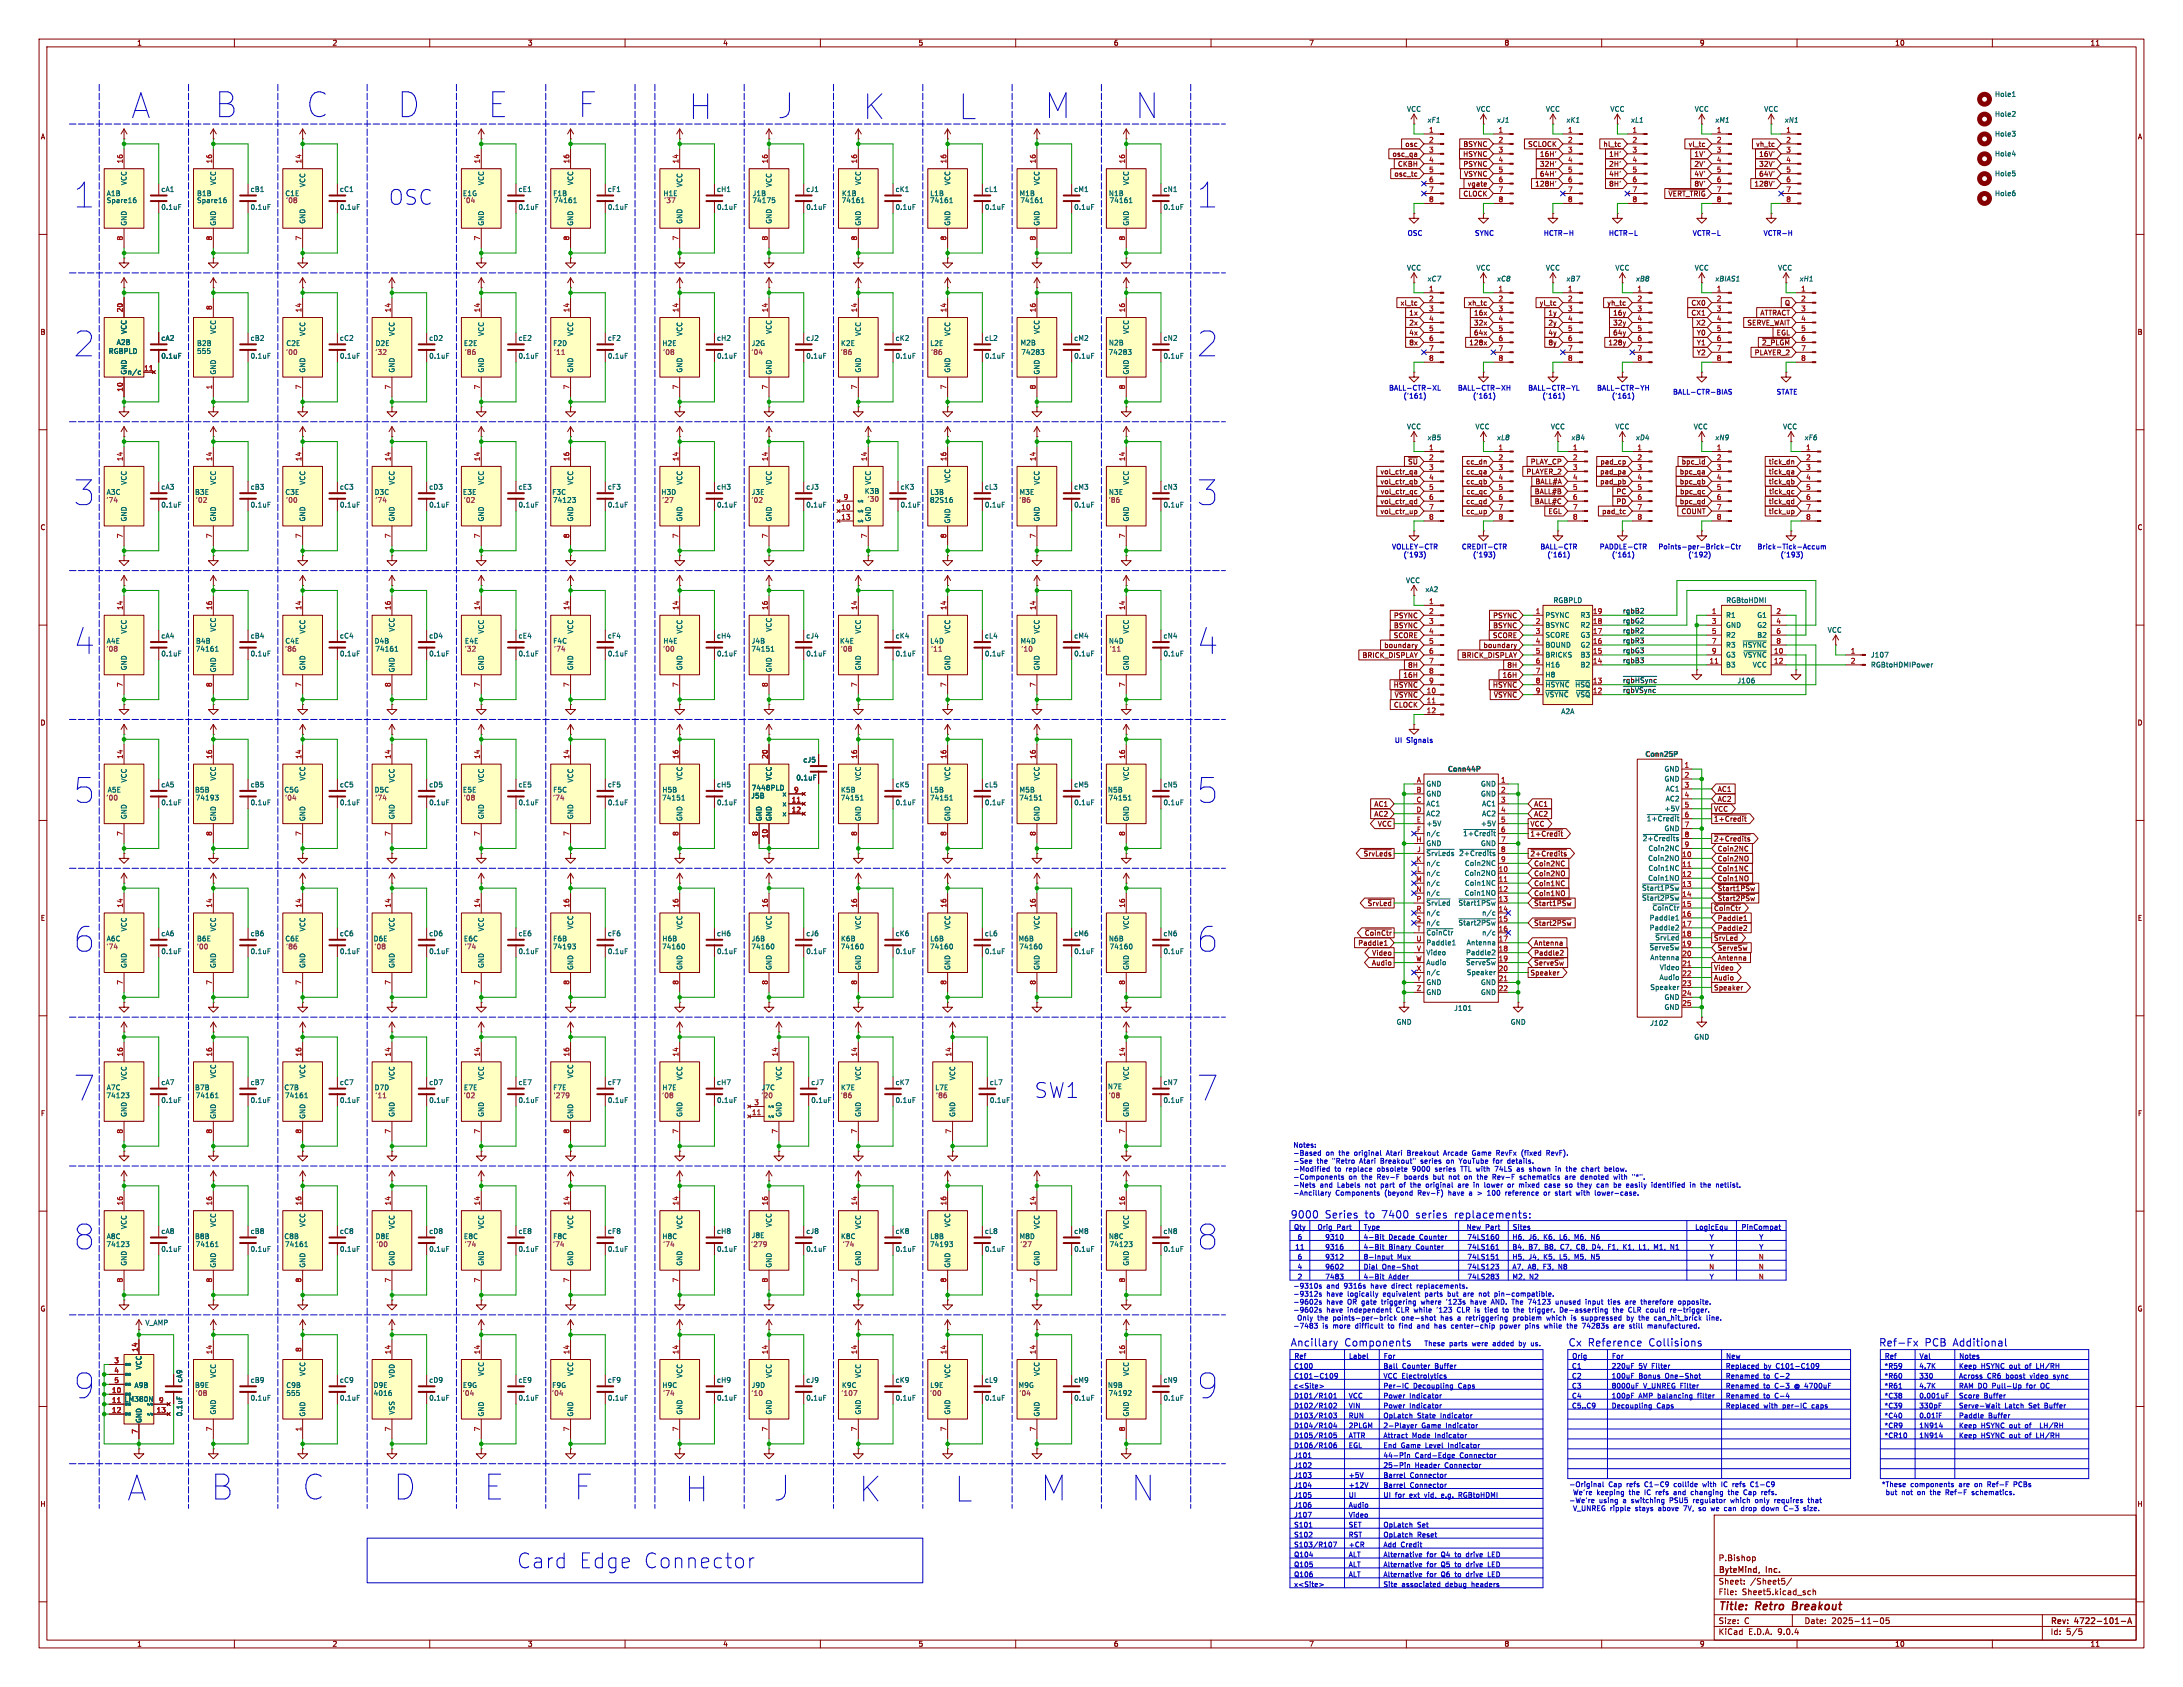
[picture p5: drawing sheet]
<svg xmlns="http://www.w3.org/2000/svg" width="559mm" height="432mm" viewBox="0 0 559 432" stroke-linecap="round" stroke-linejoin="round" font-family="sans-serif">
<defs><g id="words">
<g font-size="8.8" fill="#0000c2">
<text x="33.6" y="30.7">A</text>
<text x="55" y="30.5">B</text>
<text x="78.4" y="30.5">C</text>
<text x="101.7" y="30.5">D</text>
<text x="124.9" y="30.5">E</text>
<text x="147.9" y="30.5">F</text>
<text x="176.3" y="31">H</text>
<text x="199" y="30.7">J</text>
<text x="220.9" y="31">K</text>
<text x="245.3" y="31">L</text>
<text x="267.4" y="30.7">M</text>
<text x="290.6" y="30.7">N</text>
<text x="18.8" y="53.6">1</text>
<text x="306.3" y="53.6">1</text>
<text x="18.8" y="91.7">2</text>
<text x="306.3" y="91.7">2</text>
<text x="18.8" y="129.8">3</text>
<text x="306.3" y="129.8">3</text>
<text x="18.8" y="167.9">4</text>
<text x="306.3" y="167.9">4</text>
<text x="18.8" y="206">5</text>
<text x="306.3" y="206">5</text>
<text x="18.8" y="244.1">6</text>
<text x="306.3" y="244.1">6</text>
<text x="18.8" y="282.2">7</text>
<text x="306.3" y="282.2">7</text>
<text x="18.8" y="320.3">8</text>
<text x="306.3" y="320.3">8</text>
<text x="18.8" y="358.4">9</text>
<text x="306.3" y="358.4">9</text>
<text x="32.6" y="384.6">A</text>
<text x="54" y="384.3">B</text>
<text x="77.3" y="384.3">C</text>
<text x="100.7" y="384.3">D</text>
<text x="123.9" y="384.3">E</text>
<text x="146.9" y="384.3">F</text>
<text x="175.2" y="384.8">H</text>
<text x="198" y="384.6">J</text>
<text x="219.8" y="384.8">K</text>
<text x="244.3" y="384.8">L</text>
<text x="266.4" y="384.6">M</text>
<text x="289.5" y="384.6">N</text>
</g>
<g font-size="5.3" fill="#0000c2">
<text x="99.4" y="52.8">OSC</text>
<text x="264.7" y="281.4">SW1</text>
<text x="132.2" y="401.8">Card</text>
<text x="148.2" y="401.8">Edge Connector</text>
</g>
<g font-size="2.8" fill="#840000">
<text x="439.8" y="412.7">Title:</text>
<text x="449.5" y="412.7">Retro</text>
<text x="459.7" y="412.7">Breakout</text>
</g>
<g font-size="2.7" fill="#0000c2">
<text x="330.2" y="312.2">9000</text>
<text x="339.3" y="312.2">Series</text>
<text x="349.8" y="312.2">to</text>
<text x="354.5" y="312.2">7400</text>
<text x="363.6" y="312.2">series</text>
<text x="373.8" y="312.2">replacements:</text>
<text x="330.2" y="345">Ancillary</text>
<text x="344.3" y="345">Components</text>
<text x="401.3" y="345">Cx</text>
<text x="406.6" y="345">Reference</text>
<text x="422.5" y="345">Collisions</text>
<text x="480.8" y="345">Ref-Fx</text>
<text x="492.8" y="345">PCB</text>
<text x="500.4" y="345">Additional</text>
</g>
<g font-size="2.1" fill="#840000">
<text x="439.8" y="399.8">P.Bishop</text>
<text x="439.8" y="405.8">Sheet:</text>
<text x="439.8" y="403">ByteMind,</text>
<text x="448" y="405.8">/Sheet5/</text>
<text x="452.2" y="403">Inc.</text>
<text x="439.8" y="408.5">File:</text>
<text x="445.9" y="408.5">Sheet5.kicad_sch</text>
<text x="439.8" y="418.7">KiCad</text>
<text x="439.8" y="415.9">Size:</text>
<text x="446.5" y="415.9">C</text>
<text x="447.5" y="418.7">E.D.A.</text>
<text x="455.1" y="418.7">9.0.4</text>
<text x="461.8" y="415.9">Date:</text>
<text x="468.8" y="415.9">2025-11-05</text>
<text x="524.8" y="416.1">Rev:</text>
<text x="524.8" y="418.7">Id:</text>
<text x="528.9" y="418.7">5/5</text>
<text x="531.2" y="416.1">4722-101-A</text>
</g>
<g font-size="1.8" fill="#840000">
<text x="35" y="11.9">1</text>
<text x="85" y="11.9">2</text>
<text x="135" y="11.9">3</text>
<text x="185" y="11.9">4</text>
<text x="235" y="11.9">5</text>
<text x="285" y="11.9">6</text>
<text x="335" y="11.9">7</text>
<text x="385" y="11.9">8</text>
<text x="435" y="11.9">9</text>
<text x="485" y="11.9">10</text>
<text x="535" y="11.9">11</text>
<text x="10.3" y="35.9">A</text>
<text x="547.1" y="35.9">A</text>
<text x="356.3" y="40.3">osc_qa</text>
<text x="359.6" y="37.8">osc</text>
<text x="374.4" y="40.3">HSYNC</text>
<text x="374.5" y="37.8">BSYNC</text>
<text x="391" y="37.8">SCLOCK</text>
<text x="394.1" y="40.3">16H'</text>
<text x="410.3" y="37.8">hl_tc</text>
<text x="411.8" y="40.3">1H'</text>
<text x="432.1" y="37.8">vl_tc</text>
<text x="433.6" y="40.3">1V'</text>
<text x="449.4" y="37.8">vh_tc</text>
<text x="450.2" y="40.3">16V'</text>
<text x="356.8" y="45.4">osc_tc</text>
<text x="357.7" y="42.9">CKBH</text>
<text x="374.5" y="42.9">PSYNC</text>
<text x="374.7" y="45.4">VSYNC</text>
<text x="375.5" y="48">vgate</text>
<text x="392.9" y="47.9">128H'</text>
<text x="394.1" y="45.4">64H'</text>
<text x="394.1" y="42.9">32H'</text>
<text x="411.8" y="45.4">4H'</text>
<text x="411.8" y="47.9">8H'</text>
<text x="411.8" y="42.9">2H'</text>
<text x="433.6" y="42.9">2V'</text>
<text x="433.6" y="45.4">4V'</text>
<text x="433.6" y="47.9">8V'</text>
<text x="449" y="47.9">128V'</text>
<text x="450.2" y="45.4">64V'</text>
<text x="450.2" y="42.9">32V'</text>
<text x="374.5" y="50.5">CLOCK</text>
<text x="427" y="50.5">~{VERT_TRIG}</text>
<text x="358.4" y="78.4">xl_tc</text>
<text x="360.6" y="81">1x</text>
<text x="360.6" y="83.5">2x</text>
<text x="375.7" y="78.4">xh_tc</text>
<text x="377.2" y="81">16x</text>
<text x="377.2" y="83.5">32x</text>
<text x="394" y="78.4">yl_tc</text>
<text x="396.2" y="83.5">2y</text>
<text x="396.2" y="81">1y</text>
<text x="411.3" y="78.4">yh_tc</text>
<text x="412.8" y="81">16y</text>
<text x="412.8" y="83.5">32y</text>
<text x="432.8" y="81">CX1</text>
<text x="432.8" y="78.4">CX0</text>
<text x="434.1" y="83.5">X2</text>
<text x="447.2" y="83.5">SERVE_WAIT</text>
<text x="450.5" y="81">ATTRACT</text>
<text x="456.8" y="78.4">Q</text>
<text x="10.3" y="85.9">B</text>
<text x="360.6" y="88.6">8x</text>
<text x="360.6" y="86.1">4x</text>
<text x="376" y="88.6">128x</text>
<text x="377.2" y="86.1">64x</text>
<text x="396.2" y="86.1">4y</text>
<text x="396.2" y="88.6">8y</text>
<text x="411.6" y="88.6">128y</text>
<text x="412.8" y="86.1">64y</text>
<text x="434.2" y="88.6">Y1</text>
<text x="434.2" y="86">Y0</text>
<text x="450.9" y="88.6">~{2_PLGM}</text>
<text x="454.7" y="86">EGL</text>
<text x="547.1" y="85.9">B</text>
<text x="434.2" y="91.1">Y2</text>
<text x="449" y="91.1">PLAYER_2</text>
<text x="360.3" y="119.1">~{SU}</text>
<text x="375.2" y="119.1">cc_dn</text>
<text x="391.7" y="119.1">PLAY_CP</text>
<text x="409.5" y="119.1">pad_cp</text>
<text x="430.3" y="119.1">~{bpc_ld}</text>
<text x="452.6" y="119.1">tick_dn</text>
<text x="353.2" y="121.6">vol_ctr_qa</text>
<text x="353.2" y="124.2">vol_ctr_qb</text>
<text x="375.2" y="124.2">cc_qb</text>
<text x="375.2" y="121.6">cc_qa</text>
<text x="390.6" y="121.6">PLAYER_2</text>
<text x="392.9" y="124.1">BALL#A</text>
<text x="409.5" y="121.6">pad_pa</text>
<text x="409.5" y="124.2">pad_pb</text>
<text x="429.8" y="121.6">bpc_qa</text>
<text x="429.8" y="124.2">bpc_qb</text>
<text x="452.6" y="121.6">tick_qa</text>
<text x="452.6" y="124.2">tick_qb</text>
<text x="353.2" y="131.8">vol_ctr_up</text>
<text x="353.2" y="129.2">vol_ctr_qd</text>
<text x="353.3" y="126.7">vol_ctr_qc</text>
<text x="375.2" y="131.8">cc_up</text>
<text x="375.2" y="129.2">cc_qd</text>
<text x="375.2" y="126.7">cc_qc</text>
<text x="392.7" y="126.7">BALL#B</text>
<text x="392.7" y="129.2">BALL#C</text>
<text x="396.2" y="131.8">EGL</text>
<text x="409.9" y="131.8">pad_tc</text>
<text x="413.7" y="129.2">PD</text>
<text x="413.7" y="126.7">PC</text>
<text x="429.8" y="129.2">bpc_qd</text>
<text x="429.9" y="126.7">bpc_qc</text>
<text x="430.3" y="131.8">COUNT</text>
<text x="452.6" y="129.2">tick_qd</text>
<text x="452.6" y="131.8">tick_up</text>
<text x="452.7" y="126.7">tick_qc</text>
<text x="10.3" y="135.9">C</text>
<text x="547.1" y="135.9">C</text>
<text x="356.7" y="158.4">PSYNC</text>
<text x="356.7" y="161">BSYNC</text>
<text x="382.1" y="158.4">PSYNC</text>
<text x="382.1" y="161">BSYNC</text>
<text x="354.2" y="166.1">boundary</text>
<text x="356.6" y="163.5">SCORE</text>
<text x="379.6" y="166.1">boundary</text>
<text x="382" y="163.5">SCORE</text>
<text x="348.6" y="168.6">BRICK_DISPLAY</text>
<text x="359.1" y="173.7">16H</text>
<text x="360.3" y="171.1">8H</text>
<text x="374" y="168.6">BRICK_DISPLAY</text>
<text x="384.5" y="173.7">16H</text>
<text x="385.7" y="171.1">8H</text>
<text x="356.6" y="176.2">~{HSYNC}</text>
<text x="356.9" y="178.8">~{VSYNC}</text>
<text x="382" y="176.2">~{HSYNC}</text>
<text x="382.3" y="178.8">~{VSYNC}</text>
<text x="10.3" y="185.9">D</text>
<text x="356.7" y="181.3">CLOCK</text>
<text x="547.1" y="185.9">D</text>
<text x="439.6" y="202.9">AC1</text>
<text x="351.7" y="209.2">AC2</text>
<text x="351.7" y="206.7">AC1</text>
<text x="392.6" y="206.7">AC1</text>
<text x="392.6" y="209.2">AC2</text>
<text x="438.6" y="208">VCC</text>
<text x="439.6" y="205.4">AC2</text>
<text x="352.6" y="211.8">VCC</text>
<text x="391.6" y="211.8">VCC</text>
<text x="391.6" y="214.3">~{1+Credit}</text>
<text x="438.6" y="215.6">~{2+Credits}</text>
<text x="438.6" y="210.5">~{1+Credit}</text>
<text x="348.9" y="219.4">~{SrvLeds}</text>
<text x="391.6" y="219.4">~{2+Credits}</text>
<text x="392.6" y="221.9">Coin2NC</text>
<text x="439.6" y="218.1">Coin2NC</text>
<text x="439.6" y="220.7">Coin2NO</text>
<text x="392.6" y="227">Coin1NC</text>
<text x="392.6" y="224.5">Coin2NO</text>
<text x="439.6" y="223.2">Coin1NC</text>
<text x="439.6" y="225.7">Coin1NO</text>
<text x="350" y="232.1">~{SrvLed}</text>
<text x="392.6" y="232.1">~{Start1PSw}</text>
<text x="392.6" y="229.6">Coin1NO</text>
<text x="438.6" y="233.4">~{CoinCtr}</text>
<text x="439.6" y="228.3">~{Start1PSw}</text>
<text x="439.6" y="230.8">~{Start2PSw}</text>
<text x="10.3" y="235.9">E</text>
<text x="349.2" y="239.7">~{CoinCtr}</text>
<text x="392.6" y="237.2">~{Start2PSw}</text>
<text x="439.6" y="235.9">Paddle1</text>
<text x="439.6" y="238.4">Paddle2</text>
<text x="547.1" y="235.9">E</text>
<text x="347.6" y="242.3">Paddle1</text>
<text x="351.1" y="244.8">Video</text>
<text x="392.6" y="244.8">Paddle2</text>
<text x="392.6" y="242.3">Antenna</text>
<text x="438.6" y="241">~{SrvLed}</text>
<text x="439.6" y="243.5">~{ServeSw}</text>
<text x="351.1" y="247.3">Audio</text>
<text x="391.6" y="249.9">Speaker</text>
<text x="392.6" y="247.3">~{ServeSw}</text>
<text x="438.6" y="248.6">Video</text>
<text x="438.6" y="251.1">Audio</text>
<text x="439.6" y="246.1">Antenna</text>
<text x="438.6" y="253.7">Speaker</text>
<text x="10.3" y="285.9">F</text>
<text x="547.1" y="285.9">F</text>
<text x="10.3" y="335.9">G</text>
<text x="547.1" y="335.9">G</text>
<text x="10.2" y="385.9">H</text>
<text x="547" y="385.9">H</text>
<text x="35" y="421.7">1</text>
<text x="85" y="421.7">2</text>
<text x="135" y="421.7">3</text>
<text x="185" y="421.7">4</text>
<text x="235" y="421.7">5</text>
<text x="285" y="421.7">6</text>
<text x="335" y="421.7">7</text>
<text x="385" y="421.7">8</text>
<text x="435" y="421.7">9</text>
<text x="485" y="421.7">10</text>
<text x="535" y="421.7">11</text>
</g>
<g font-size="1.8" fill="#006464">
<text x="360" y="28.8">VCC</text>
<text x="377.8" y="28.8">VCC</text>
<text x="395.6" y="28.8">VCC</text>
<text x="412.1" y="28.8">VCC</text>
<text x="433.7" y="28.8">VCC</text>
<text x="451.5" y="28.8">VCC</text>
<text x="510.5" y="25">Hole1</text>
<text x="365.3" y="31.6">xF1</text>
<text x="383" y="31.6">xJ1</text>
<text x="400.8" y="31.6">xK1</text>
<text x="417.3" y="31.6">xL1</text>
<text x="438.9" y="31.6">xM1</text>
<text x="456.7" y="31.6">xN1</text>
<text x="510.5" y="30.1">Hole2</text>
<text x="510.5" y="35.2">Hole3</text>
<text x="510.5" y="40.2">Hole4</text>
<text x="32.6" y="47.5" transform="rotate(-90 32.6 47.5)">VCC</text>
<text x="55.5" y="47.5" transform="rotate(-90 55.5 47.5)">VCC</text>
<text x="124.1" y="47.5" transform="rotate(-90 124.1 47.5)">VCC</text>
<text x="146.9" y="47.5" transform="rotate(-90 146.9 47.5)">VCC</text>
<text x="220.6" y="47.5" transform="rotate(-90 220.6 47.5)">VCC</text>
<text x="243.4" y="47.5" transform="rotate(-90 243.4 47.5)">VCC</text>
<text x="266.3" y="47.5" transform="rotate(-90 266.3 47.5)">VCC</text>
<text x="289.2" y="47.5" transform="rotate(-90 289.2 47.5)">VCC</text>
<text x="510.5" y="45.3">Hole5</text>
<text x="27.2" y="50.4">A1B</text>
<text x="27.2" y="52.2">Spare16</text>
<text x="41.2" y="49.3">cA1</text>
<text x="41.2" y="53.9">0.1uF</text>
<text x="50.3" y="50.4">B1B</text>
<text x="50.3" y="52.2">Spare16</text>
<text x="64" y="49.3">cB1</text>
<text x="64" y="53.9">0.1uF</text>
<text x="78.3" y="48" transform="rotate(-90 78.3 48)">VCC</text>
<text x="86.9" y="49.3">cC1</text>
<text x="86.9" y="53.9">0.1uF</text>
<text x="118.4" y="50.4">E1G</text>
<text x="132.6" y="49.3">cE1</text>
<text x="132.6" y="53.9">0.1uF</text>
<text x="141.5" y="50.4">F1B</text>
<text x="141.7" y="52.2">74161</text>
<text x="155.5" y="49.3">cF1</text>
<text x="155.5" y="53.9">0.1uF</text>
<text x="174.9" y="48" transform="rotate(-90 174.9 48)">VCC</text>
<text x="183.4" y="49.3">cH1</text>
<text x="183.4" y="53.9">0.1uF</text>
<text x="192.5" y="52.2">74175</text>
<text x="192.5" y="50.4">J1B</text>
<text x="197.7" y="48" transform="rotate(-90 197.7 48)">VCC</text>
<text x="206.3" y="49.3">cJ1</text>
<text x="206.3" y="53.9">0.1uF</text>
<text x="215.3" y="52.2">74161</text>
<text x="215.4" y="50.4">K1B</text>
<text x="229.1" y="49.3">cK1</text>
<text x="229.1" y="53.9">0.1uF</text>
<text x="237.9" y="52.2">74161</text>
<text x="238" y="50.4">L1B</text>
<text x="252" y="49.3">cL1</text>
<text x="252" y="53.9">0.1uF</text>
<text x="260.9" y="50.4">M1B</text>
<text x="261" y="52.2">74161</text>
<text x="274.8" y="49.3">cM1</text>
<text x="274.8" y="53.9">0.1uF</text>
<text x="283.7" y="50.4">N1B</text>
<text x="283.9" y="52.2">74161</text>
<text x="297.7" y="49.3">cN1</text>
<text x="297.7" y="53.9">0.1uF</text>
<text x="510.5" y="50.4">Hole6</text>
<text x="32.6" y="57.9" transform="rotate(-90 32.6 57.9)">GND</text>
<text x="55.5" y="57.9" transform="rotate(-90 55.5 57.9)">GND</text>
<text x="78.3" y="57.4" transform="rotate(-90 78.3 57.4)">GND</text>
<text x="124.1" y="57.9" transform="rotate(-90 124.1 57.9)">GND</text>
<text x="146.9" y="57.9" transform="rotate(-90 146.9 57.9)">GND</text>
<text x="174.9" y="57.4" transform="rotate(-90 174.9 57.4)">GND</text>
<text x="197.7" y="57.4" transform="rotate(-90 197.7 57.4)">GND</text>
<text x="220.6" y="57.9" transform="rotate(-90 220.6 57.9)">GND</text>
<text x="243.4" y="57.9" transform="rotate(-90 243.4 57.9)">GND</text>
<text x="266.3" y="57.9" transform="rotate(-90 266.3 57.9)">GND</text>
<text x="289.2" y="57.9" transform="rotate(-90 289.2 57.9)">GND</text>
<text x="360" y="69.4">VCC</text>
<text x="377.8" y="69.4">VCC</text>
<text x="395.6" y="69.4">VCC</text>
<text x="413.4" y="69.4">VCC</text>
<text x="433.7" y="69.4">VCC</text>
<text x="455" y="69.4">VCC</text>
<text x="365.3" y="72.2">xC7</text>
<text x="383" y="72.2">xC8</text>
<text x="400.8" y="72.2">xB7</text>
<text x="418.6" y="72.2">xB8</text>
<text x="438.9" y="72.2">xBIAS1</text>
<text x="460.5" y="72.2">xH1</text>
<text x="29.7" y="88.5">A2B</text>
<text x="32.6" y="85.6" transform="rotate(-90 32.6 85.6)">VCC</text>
<text x="41.2" y="87.4">cA2</text>
<text x="50.3" y="88.7">B2B</text>
<text x="55.5" y="85.6" transform="rotate(-90 55.5 85.6)">VCC</text>
<text x="64" y="87.4">cB2</text>
<text x="73.2" y="88.7">C2E</text>
<text x="78.3" y="86.1" transform="rotate(-90 78.3 86.1)">VCC</text>
<text x="86.9" y="87.4">cC2</text>
<text x="96" y="88.7">D2E</text>
<text x="101.2" y="86.1" transform="rotate(-90 101.2 86.1)">VCC</text>
<text x="109.7" y="87.4">cD2</text>
<text x="118.6" y="88.7">E2E</text>
<text x="124.1" y="86.1" transform="rotate(-90 124.1 86.1)">VCC</text>
<text x="132.6" y="87.4">cE2</text>
<text x="141.5" y="88.7">F2D</text>
<text x="146.9" y="86.1" transform="rotate(-90 146.9 86.1)">VCC</text>
<text x="155.5" y="87.4">cF2</text>
<text x="169.4" y="88.7">H2E</text>
<text x="174.9" y="86.1" transform="rotate(-90 174.9 86.1)">VCC</text>
<text x="183.4" y="87.4">cH2</text>
<text x="192.3" y="88.7">J2G</text>
<text x="197.7" y="85.6" transform="rotate(-90 197.7 85.6)">VCC</text>
<text x="206.3" y="87.4">cJ2</text>
<text x="215.1" y="88.7">K2E</text>
<text x="220.6" y="86.1" transform="rotate(-90 220.6 86.1)">VCC</text>
<text x="229.1" y="87.4">cK2</text>
<text x="238" y="88.7">L2E</text>
<text x="243.4" y="86.1" transform="rotate(-90 243.4 86.1)">VCC</text>
<text x="252" y="87.4">cL2</text>
<text x="261.1" y="88.6">M2B</text>
<text x="266.3" y="85.6" transform="rotate(-90 266.3 85.6)">VCC</text>
<text x="274.8" y="87.4">cM2</text>
<text x="283.7" y="88.6">N2B</text>
<text x="289.2" y="85.6" transform="rotate(-90 289.2 85.6)">VCC</text>
<text x="297.7" y="87.4">cN2</text>
<text x="27.7" y="90.8">RGBPLD</text>
<text x="41.2" y="92">0.1uF</text>
<text x="50.3" y="90.8">555</text>
<text x="64" y="92">0.1uF</text>
<text x="78.3" y="95.5" transform="rotate(-90 78.3 95.5)">GND</text>
<text x="86.9" y="92">0.1uF</text>
<text x="101.2" y="95.5" transform="rotate(-90 101.2 95.5)">GND</text>
<text x="109.7" y="92">0.1uF</text>
<text x="124.1" y="95.5" transform="rotate(-90 124.1 95.5)">GND</text>
<text x="132.6" y="92">0.1uF</text>
<text x="146.9" y="95.5" transform="rotate(-90 146.9 95.5)">GND</text>
<text x="155.5" y="92">0.1uF</text>
<text x="174.9" y="95.5" transform="rotate(-90 174.9 95.5)">GND</text>
<text x="183.4" y="92">0.1uF</text>
<text x="206.3" y="92">0.1uF</text>
<text x="220.6" y="95.5" transform="rotate(-90 220.6 95.5)">GND</text>
<text x="229.1" y="92">0.1uF</text>
<text x="243.4" y="95.5" transform="rotate(-90 243.4 95.5)">GND</text>
<text x="252" y="92">0.1uF</text>
<text x="261.3" y="91">74283</text>
<text x="274.8" y="92">0.1uF</text>
<text x="283.6" y="91">74283</text>
<text x="297.7" y="92">0.1uF</text>
<text x="32.6" y="96.1">n/c</text>
<text x="32.6" y="96" transform="rotate(-90 32.6 96)">GND</text>
<text x="55.5" y="96" transform="rotate(-90 55.5 96)">GND</text>
<text x="197.7" y="96" transform="rotate(-90 197.7 96)">GND</text>
<text x="266.3" y="96" transform="rotate(-90 266.3 96)">GND</text>
<text x="289.2" y="96" transform="rotate(-90 289.2 96)">GND</text>
<text x="360" y="110.1">VCC</text>
<text x="365.3" y="112.9">xB5</text>
<text x="377.6" y="110.1">VCC</text>
<text x="383" y="112.9">xL8</text>
<text x="396.9" y="110.1">VCC</text>
<text x="402.1" y="112.9">xB4</text>
<text x="413.4" y="110.1">VCC</text>
<text x="418.6" y="112.9">xD4</text>
<text x="433.4" y="110.1">VCC</text>
<text x="438.9" y="112.9">xN9</text>
<text x="456.3" y="110.1">VCC</text>
<text x="461.8" y="112.9">xF6</text>
<text x="32.6" y="124.2" transform="rotate(-90 32.6 124.2)">VCC</text>
<text x="41.2" y="125.5">cA3</text>
<text x="55.5" y="124.2" transform="rotate(-90 55.5 124.2)">VCC</text>
<text x="64" y="125.5">cB3</text>
<text x="78.3" y="124.2" transform="rotate(-90 78.3 124.2)">VCC</text>
<text x="86.9" y="125.5">cC3</text>
<text x="101.2" y="124.2" transform="rotate(-90 101.2 124.2)">VCC</text>
<text x="109.7" y="125.5">cD3</text>
<text x="124.1" y="124.2" transform="rotate(-90 124.1 124.2)">VCC</text>
<text x="132.6" y="125.5">cE3</text>
<text x="146.9" y="124.2" transform="rotate(-90 146.9 124.2)">VCC</text>
<text x="155.5" y="125.5">cF3</text>
<text x="174.9" y="124.2" transform="rotate(-90 174.9 124.2)">VCC</text>
<text x="183.4" y="125.5">cH3</text>
<text x="197.7" y="124.2" transform="rotate(-90 197.7 124.2)">VCC</text>
<text x="206.3" y="125.5">cJ3</text>
<text x="223.1" y="124.2" transform="rotate(-90 223.1 124.2)">VCC</text>
<text x="230.4" y="125.5">cK3</text>
<text x="243.4" y="123.7" transform="rotate(-90 243.4 123.7)">VCC</text>
<text x="252" y="125.5">cL3</text>
<text x="266.3" y="124.2" transform="rotate(-90 266.3 124.2)">VCC</text>
<text x="274.8" y="125.5">cM3</text>
<text x="289.2" y="124.2" transform="rotate(-90 289.2 124.2)">VCC</text>
<text x="297.7" y="125.5">cN3</text>
<text x="27.2" y="126.8">A3C</text>
<text x="41.2" y="130.1">0.1uF</text>
<text x="49.8" y="126.8">B3E</text>
<text x="64" y="130.1">0.1uF</text>
<text x="72.9" y="126.8">C3E</text>
<text x="86.9" y="130.1">0.1uF</text>
<text x="95.8" y="126.8">D3C</text>
<text x="109.7" y="130.1">0.1uF</text>
<text x="118.4" y="126.8">E3E</text>
<text x="132.6" y="130.1">0.1uF</text>
<text x="141.2" y="126.8">F3C</text>
<text x="141.4" y="128.9">74123</text>
<text x="155.5" y="130.1">0.1uF</text>
<text x="183.4" y="130.1">0.1uF</text>
<text x="192.3" y="126.8">J3E</text>
<text x="206.3" y="130.1">0.1uF</text>
<text x="221.2" y="126.6">K3B</text>
<text x="230.4" y="130.1">0.1uF</text>
<text x="237.9" y="128.9">82S16</text>
<text x="238" y="126.8">L3B</text>
<text x="252" y="130.1">0.1uF</text>
<text x="260.9" y="126.8">M3E</text>
<text x="274.8" y="130.1">0.1uF</text>
<text x="283.7" y="126.8">N3E</text>
<text x="297.7" y="130.1">0.1uF</text>
<text x="32.6" y="133.6" transform="rotate(-90 32.6 133.6)">GND</text>
<text x="55.5" y="133.6" transform="rotate(-90 55.5 133.6)">GND</text>
<text x="78.3" y="133.6" transform="rotate(-90 78.3 133.6)">GND</text>
<text x="101.2" y="133.6" transform="rotate(-90 101.2 133.6)">GND</text>
<text x="124.1" y="133.6" transform="rotate(-90 124.1 133.6)">GND</text>
<text x="146.9" y="133.6" transform="rotate(-90 146.9 133.6)">GND</text>
<text x="174.9" y="133.6" transform="rotate(-90 174.9 133.6)">GND</text>
<text x="197.7" y="133.6" transform="rotate(-90 197.7 133.6)">GND</text>
<text x="223.1" y="133.6" transform="rotate(-90 223.1 133.6)">GND</text>
<text x="243.4" y="134.1" transform="rotate(-90 243.4 134.1)">GND</text>
<text x="266.3" y="133.6" transform="rotate(-90 266.3 133.6)">GND</text>
<text x="289.2" y="133.6" transform="rotate(-90 289.2 133.6)">GND</text>
<text x="359.8" y="149.5">VCC</text>
<text x="364.8" y="151.7">xA2</text>
<text x="397.5" y="154.5">RGBPLD</text>
<text x="441.8" y="154.5">RGBtoHDMI</text>
<text x="55.5" y="161.8" transform="rotate(-90 55.5 161.8)">VCC</text>
<text x="101.2" y="161.8" transform="rotate(-90 101.2 161.8)">VCC</text>
<text x="197.7" y="161.8" transform="rotate(-90 197.7 161.8)">VCC</text>
<text x="395.5" y="158.3">PSYNC</text>
<text x="395.5" y="160.9">BSYNC</text>
<text x="404.5" y="158.3">R3</text>
<text x="404.5" y="160.9">R2</text>
<text x="441.7" y="158.3">R1</text>
<text x="441.7" y="160.9">GND</text>
<text x="449.7" y="158.3">G1</text>
<text x="449.7" y="160.9">G2</text>
<text x="27.2" y="164.9">A4E</text>
<text x="32.6" y="162.3" transform="rotate(-90 32.6 162.3)">VCC</text>
<text x="41.2" y="163.6">cA4</text>
<text x="50" y="167">74161</text>
<text x="50" y="164.9">B4B</text>
<text x="64" y="163.6">cB4</text>
<text x="72.9" y="164.9">C4E</text>
<text x="78.3" y="162.3" transform="rotate(-90 78.3 162.3)">VCC</text>
<text x="86.9" y="163.6">cC4</text>
<text x="95.8" y="164.9">D4B</text>
<text x="95.9" y="167">74161</text>
<text x="109.7" y="163.6">cD4</text>
<text x="118.9" y="164.9">E4E</text>
<text x="124.1" y="162.3" transform="rotate(-90 124.1 162.3)">VCC</text>
<text x="132.6" y="163.6">cE4</text>
<text x="141.5" y="164.9">F4C</text>
<text x="146.9" y="162.3" transform="rotate(-90 146.9 162.3)">VCC</text>
<text x="155.5" y="163.6">cF4</text>
<text x="169.7" y="164.9">H4E</text>
<text x="174.9" y="162.3" transform="rotate(-90 174.9 162.3)">VCC</text>
<text x="183.4" y="163.6">cH4</text>
<text x="192.2" y="167">74151</text>
<text x="192.3" y="164.9">J4B</text>
<text x="206.3" y="163.6">cJ4</text>
<text x="214.9" y="164.9">K4E</text>
<text x="220.6" y="162.3" transform="rotate(-90 220.6 162.3)">VCC</text>
<text x="229.1" y="163.6">cK4</text>
<text x="238" y="164.9">L4D</text>
<text x="243.4" y="162.3" transform="rotate(-90 243.4 162.3)">VCC</text>
<text x="252" y="163.6">cL4</text>
<text x="261.1" y="164.9">M4D</text>
<text x="266.3" y="162.3" transform="rotate(-90 266.3 162.3)">VCC</text>
<text x="274.8" y="163.6">cM4</text>
<text x="283.7" y="164.9">N4D</text>
<text x="289.2" y="162.3" transform="rotate(-90 289.2 162.3)">VCC</text>
<text x="297.7" y="163.6">cN4</text>
<text x="395.5" y="163.4">SCORE</text>
<text x="395.5" y="166">BOUND</text>
<text x="404.5" y="163.4">G3</text>
<text x="404.5" y="166">G2</text>
<text x="441.7" y="163.4">R2</text>
<text x="441.7" y="166">R3</text>
<text x="445.9" y="166">~{HSYNC}</text>
<text x="449.7" y="163.4">B2</text>
<text x="467.7" y="162.2">VCC</text>
<text x="32.6" y="171.7" transform="rotate(-90 32.6 171.7)">GND</text>
<text x="41.2" y="168.2">0.1uF</text>
<text x="55.5" y="172.2" transform="rotate(-90 55.5 172.2)">GND</text>
<text x="64" y="168.2">0.1uF</text>
<text x="78.3" y="171.7" transform="rotate(-90 78.3 171.7)">GND</text>
<text x="86.9" y="168.2">0.1uF</text>
<text x="101.2" y="172.2" transform="rotate(-90 101.2 172.2)">GND</text>
<text x="109.7" y="168.2">0.1uF</text>
<text x="124.1" y="171.7" transform="rotate(-90 124.1 171.7)">GND</text>
<text x="132.6" y="168.2">0.1uF</text>
<text x="146.9" y="171.7" transform="rotate(-90 146.9 171.7)">GND</text>
<text x="155.5" y="168.2">0.1uF</text>
<text x="174.9" y="171.7" transform="rotate(-90 174.9 171.7)">GND</text>
<text x="183.4" y="168.2">0.1uF</text>
<text x="197.7" y="172.2" transform="rotate(-90 197.7 172.2)">GND</text>
<text x="206.3" y="168.2">0.1uF</text>
<text x="220.6" y="171.7" transform="rotate(-90 220.6 171.7)">GND</text>
<text x="229.1" y="168.2">0.1uF</text>
<text x="243.4" y="171.7" transform="rotate(-90 243.4 171.7)">GND</text>
<text x="252" y="168.2">0.1uF</text>
<text x="266.3" y="171.7" transform="rotate(-90 266.3 171.7)">GND</text>
<text x="274.8" y="168.2">0.1uF</text>
<text x="289.2" y="171.7" transform="rotate(-90 289.2 171.7)">GND</text>
<text x="297.7" y="168.2">0.1uF</text>
<text x="395.5" y="168.5">BRICKS</text>
<text x="395.5" y="171">H16</text>
<text x="395.5" y="173.6">H8</text>
<text x="404.5" y="168.5">B3</text>
<text x="404.5" y="171">B2</text>
<text x="441.7" y="168.5">G3</text>
<text x="441.7" y="171">B3</text>
<text x="446.2" y="168.5">~{VSYNC}</text>
<text x="448.5" y="171">VCC</text>
<text x="478.8" y="168.5">J107</text>
<text x="478.8" y="171">RGBtoHDMIPower</text>
<text x="395.5" y="176.1">~{HSYNC}~{HSQ}</text>
<text x="395.5" y="178.7">~{VSYNC}~{VSQ}</text>
<text x="444.6" y="175.1">J106</text>
<text x="399.5" y="183">A2A</text>
<text x="205.5" y="195.4">cJ5</text>
<text x="370.5" y="197.7">Conn44P</text>
<text x="421" y="193.9">Conn25P</text>
<text x="425.9" y="197.7">GND</text>
<text x="27.4" y="203">A5E</text>
<text x="32.6" y="200.4" transform="rotate(-90 32.6 200.4)">VCC</text>
<text x="41.2" y="201.7">cA5</text>
<text x="49.8" y="203">B5B</text>
<text x="55.5" y="199.9" transform="rotate(-90 55.5 199.9)">VCC</text>
<text x="64" y="201.7">cB5</text>
<text x="72.7" y="203">C5G</text>
<text x="78.3" y="199.9" transform="rotate(-90 78.3 199.9)">VCC</text>
<text x="86.9" y="201.7">cC5</text>
<text x="95.8" y="203">D5C</text>
<text x="101.2" y="200.4" transform="rotate(-90 101.2 200.4)">VCC</text>
<text x="109.7" y="201.7">cD5</text>
<text x="118.4" y="203">E5E</text>
<text x="124.1" y="200.4" transform="rotate(-90 124.1 200.4)">VCC</text>
<text x="132.6" y="201.7">cE5</text>
<text x="141.5" y="203">F5C</text>
<text x="146.9" y="200.4" transform="rotate(-90 146.9 200.4)">VCC</text>
<text x="155.5" y="201.7">cF5</text>
<text x="169.4" y="203">H5B</text>
<text x="174.9" y="199.9" transform="rotate(-90 174.9 199.9)">VCC</text>
<text x="183.4" y="201.7">cH5</text>
<text x="192.3" y="202.5">7448PLD</text>
<text x="197.7" y="199.9" transform="rotate(-90 197.7 199.9)">VCC</text>
<text x="203.7" y="200">0.1uF</text>
<text x="215.1" y="203">K5B</text>
<text x="220.6" y="199.9" transform="rotate(-90 220.6 199.9)">VCC</text>
<text x="229.1" y="201.7">cK5</text>
<text x="238" y="203">L5B</text>
<text x="243.4" y="199.9" transform="rotate(-90 243.4 199.9)">VCC</text>
<text x="252" y="201.7">cL5</text>
<text x="260.9" y="203">M5B</text>
<text x="266.3" y="199.9" transform="rotate(-90 266.3 199.9)">VCC</text>
<text x="274.8" y="201.7">cM5</text>
<text x="283.5" y="203">N5B</text>
<text x="289.2" y="199.9" transform="rotate(-90 289.2 199.9)">VCC</text>
<text x="297.7" y="201.7">cN5</text>
<text x="365" y="201.5">GND</text>
<text x="379" y="201.5">GND</text>
<text x="425.9" y="200.3">GND</text>
<text x="426.3" y="202.8">AC1</text>
<text x="32.6" y="209.8" transform="rotate(-90 32.6 209.8)">GND</text>
<text x="41.2" y="206.3">0.1uF</text>
<text x="50" y="205.1">74193</text>
<text x="64" y="206.3">0.1uF</text>
<text x="86.9" y="206.3">0.1uF</text>
<text x="101.2" y="209.8" transform="rotate(-90 101.2 209.8)">GND</text>
<text x="109.7" y="206.3">0.1uF</text>
<text x="124.1" y="209.8" transform="rotate(-90 124.1 209.8)">GND</text>
<text x="132.6" y="206.3">0.1uF</text>
<text x="146.9" y="209.8" transform="rotate(-90 146.9 209.8)">GND</text>
<text x="155.5" y="206.3">0.1uF</text>
<text x="169.3" y="205.1">74151</text>
<text x="183.4" y="206.3">0.1uF</text>
<text x="192.2" y="204.6">J5B</text>
<text x="200.2" y="204.1">x</text>
<text x="200.2" y="206.6">x</text>
<text x="200.2" y="209.1">x</text>
<text x="215.1" y="205.1">74151</text>
<text x="229.1" y="206.3">0.1uF</text>
<text x="237.9" y="205.1">74151</text>
<text x="252" y="206.3">0.1uF</text>
<text x="260.8" y="205.1">74151</text>
<text x="274.8" y="206.3">0.1uF</text>
<text x="283.6" y="205.1">74151</text>
<text x="297.7" y="206.3">0.1uF</text>
<text x="365" y="204.1">GND</text>
<text x="365" y="206.6">AC1</text>
<text x="365" y="209.1">AC2</text>
<text x="379" y="204.1">GND</text>
<text x="379.3" y="206.6">AC1</text>
<text x="379.3" y="209.1">AC2</text>
<text x="425.9" y="207.9">+5V</text>
<text x="426.3" y="205.3">AC2</text>
<text x="55.5" y="210.3" transform="rotate(-90 55.5 210.3)">GND</text>
<text x="78.3" y="210.3" transform="rotate(-90 78.3 210.3)">GND</text>
<text x="174.9" y="210.3" transform="rotate(-90 174.9 210.3)">GND</text>
<text x="195.2" y="210.3" transform="rotate(-90 195.2 210.3)">GND</text>
<text x="197.7" y="210.3" transform="rotate(-90 197.7 210.3)">GND</text>
<text x="220.6" y="210.3" transform="rotate(-90 220.6 210.3)">GND</text>
<text x="243.4" y="210.3" transform="rotate(-90 243.4 210.3)">GND</text>
<text x="266.3" y="210.3" transform="rotate(-90 266.3 210.3)">GND</text>
<text x="289.2" y="210.3" transform="rotate(-90 289.2 210.3)">GND</text>
<text x="365" y="211.7">+5V</text>
<text x="365" y="214.2">n/c</text>
<text x="374.4" y="214.2">~{1+Credit}</text>
<text x="379" y="211.7">+5V</text>
<text x="420.4" y="215.5">~{2+Credits}</text>
<text x="421.4" y="210.4">~{1+Credit}</text>
<text x="425.9" y="213">GND</text>
<text x="365" y="216.8">GND</text>
<text x="365" y="219.3">~{SrvLeds}~{2+Credits}</text>
<text x="365" y="221.8">n/c</text>
<text x="374.8" y="221.8">Coin2NC</text>
<text x="379" y="216.8">GND</text>
<text x="421.8" y="220.6">Coin2NO</text>
<text x="421.8" y="218">Coin2NC</text>
<text x="365" y="224.4">n/c</text>
<text x="365" y="226.9">n/c</text>
<text x="374.8" y="224.4">Coin2NO</text>
<text x="374.8" y="226.9">Coin1NC</text>
<text x="421.8" y="225.7">Coin1NO</text>
<text x="421.8" y="223.1">Coin1NC</text>
<text x="365" y="229.5">n/c</text>
<text x="365" y="232">~{SrvLed} ~{Start1PSw}</text>
<text x="374.8" y="229.5">Coin1NO</text>
<text x="420.2" y="228.2">~{Start1PSw}</text>
<text x="420.2" y="230.7">~{Start2PSw}</text>
<text x="422.9" y="233.3">~{CoinCtr}</text>
<text x="32.6" y="238.5" transform="rotate(-90 32.6 238.5)">VCC</text>
<text x="41.2" y="239.8">cA6</text>
<text x="55.5" y="238.5" transform="rotate(-90 55.5 238.5)">VCC</text>
<text x="64" y="239.8">cB6</text>
<text x="78.3" y="238.5" transform="rotate(-90 78.3 238.5)">VCC</text>
<text x="86.9" y="239.8">cC6</text>
<text x="101.2" y="238.5" transform="rotate(-90 101.2 238.5)">VCC</text>
<text x="109.7" y="239.8">cD6</text>
<text x="124.1" y="238.5" transform="rotate(-90 124.1 238.5)">VCC</text>
<text x="132.6" y="239.8">cE6</text>
<text x="146.9" y="238" transform="rotate(-90 146.9 238)">VCC</text>
<text x="155.5" y="239.8">cF6</text>
<text x="174.9" y="238" transform="rotate(-90 174.9 238)">VCC</text>
<text x="183.4" y="239.8">cH6</text>
<text x="197.7" y="238" transform="rotate(-90 197.7 238)">VCC</text>
<text x="206.3" y="239.8">cJ6</text>
<text x="220.6" y="238" transform="rotate(-90 220.6 238)">VCC</text>
<text x="229.1" y="239.8">cK6</text>
<text x="243.4" y="238" transform="rotate(-90 243.4 238)">VCC</text>
<text x="252" y="239.8">cL6</text>
<text x="266.3" y="238" transform="rotate(-90 266.3 238)">VCC</text>
<text x="274.8" y="239.8">cM6</text>
<text x="289.2" y="238" transform="rotate(-90 289.2 238)">VCC</text>
<text x="297.7" y="239.8">cN6</text>
<text x="365" y="234.5">n/c</text>
<text x="365" y="237.1">n/c</text>
<text x="365" y="239.6">~{CoinCtr}</text>
<text x="373.2" y="237.1">~{Start2PSw}</text>
<text x="379.3" y="234.5">n/c</text>
<text x="379.3" y="239.6">n/c</text>
<text x="422.1" y="235.8">Paddle1</text>
<text x="422.1" y="238.4">Paddle2</text>
<text x="27.2" y="241.1">A6C</text>
<text x="41.2" y="244.4">0.1uF</text>
<text x="50.3" y="241.1">B6E</text>
<text x="64" y="244.4">0.1uF</text>
<text x="72.9" y="241.1">C6E</text>
<text x="86.9" y="244.4">0.1uF</text>
<text x="95.5" y="241.1">D6E</text>
<text x="109.7" y="244.4">0.1uF</text>
<text x="118.6" y="241.1">E6C</text>
<text x="132.6" y="244.4">0.1uF</text>
<text x="141.4" y="243.2">74193</text>
<text x="141.5" y="241.1">F6B</text>
<text x="155.5" y="244.4">0.1uF</text>
<text x="169.3" y="243.2">74160</text>
<text x="169.4" y="241.1">H6B</text>
<text x="183.4" y="244.4">0.1uF</text>
<text x="192.2" y="243.2">74160</text>
<text x="192.3" y="241.1">J6B</text>
<text x="206.3" y="244.4">0.1uF</text>
<text x="215.1" y="243.2">74160</text>
<text x="215.1" y="241.1">K6B</text>
<text x="229.1" y="244.4">0.1uF</text>
<text x="237.9" y="243.2">74160</text>
<text x="238" y="241.1">L6B</text>
<text x="252" y="244.4">0.1uF</text>
<text x="260.6" y="241.1">M6B</text>
<text x="260.8" y="243.2">74160</text>
<text x="274.8" y="244.4">0.1uF</text>
<text x="283.7" y="241.1">N6B</text>
<text x="283.9" y="243.2">74160</text>
<text x="297.7" y="244.4">0.1uF</text>
<text x="365" y="242.2">Paddle1</text>
<text x="365" y="244.7">Video</text>
<text x="375.1" y="244.7">Paddle2</text>
<text x="375.3" y="242.2">Antenna</text>
<text x="422.1" y="243.4">~{ServeSw}</text>
<text x="422.3" y="246">Antenna</text>
<text x="423.6" y="240.9">~{SrvLed}</text>
<text x="32.6" y="247.9" transform="rotate(-90 32.6 247.9)">GND</text>
<text x="55.5" y="247.9" transform="rotate(-90 55.5 247.9)">GND</text>
<text x="78.3" y="247.9" transform="rotate(-90 78.3 247.9)">GND</text>
<text x="101.2" y="247.9" transform="rotate(-90 101.2 247.9)">GND</text>
<text x="124.1" y="247.9" transform="rotate(-90 124.1 247.9)">GND</text>
<text x="146.9" y="248.4" transform="rotate(-90 146.9 248.4)">GND</text>
<text x="174.9" y="248.4" transform="rotate(-90 174.9 248.4)">GND</text>
<text x="197.7" y="248.4" transform="rotate(-90 197.7 248.4)">GND</text>
<text x="220.6" y="248.4" transform="rotate(-90 220.6 248.4)">GND</text>
<text x="243.4" y="248.4" transform="rotate(-90 243.4 248.4)">GND</text>
<text x="266.3" y="248.4" transform="rotate(-90 266.3 248.4)">GND</text>
<text x="289.2" y="248.4" transform="rotate(-90 289.2 248.4)">GND</text>
<text x="365" y="247.2">Audio</text>
<text x="365" y="249.8">n/c</text>
<text x="375.1" y="247.2">~{ServeSw}</text>
<text x="375.3" y="249.8">Speaker</text>
<text x="424.7" y="251.1">Audio</text>
<text x="424.7" y="248.5">Video</text>
<text x="365" y="252.3">GND</text>
<text x="365" y="254.9">GND</text>
<text x="379" y="252.3">GND</text>
<text x="379" y="254.9">GND</text>
<text x="422.3" y="253.6">Speaker</text>
<text x="425.9" y="256.1">GND</text>
<text x="357.4" y="262.5">GND</text>
<text x="372.1" y="258.9">J101</text>
<text x="386.6" y="262.5">GND</text>
<text x="422.2" y="262.7">J102</text>
<text x="425.9" y="258.7">GND</text>
<text x="433.6" y="266.3">GND</text>
<text x="27.1" y="281.3">74123</text>
<text x="27.2" y="279.2">A7C</text>
<text x="32.6" y="276.6" transform="rotate(-90 32.6 276.6)">VCC</text>
<text x="41.2" y="277.9">cA7</text>
<text x="49.8" y="279.2">B7B</text>
<text x="50" y="281.3">74161</text>
<text x="55.5" y="276.1" transform="rotate(-90 55.5 276.1)">VCC</text>
<text x="64" y="277.9">cB7</text>
<text x="72.7" y="279.2">C7B</text>
<text x="72.8" y="281.3">74161</text>
<text x="78.3" y="276.1" transform="rotate(-90 78.3 276.1)">VCC</text>
<text x="86.9" y="277.9">cC7</text>
<text x="95.8" y="279.2">D7D</text>
<text x="101.2" y="276.6" transform="rotate(-90 101.2 276.6)">VCC</text>
<text x="109.7" y="277.9">cD7</text>
<text x="118.6" y="279.2">E7E</text>
<text x="124.1" y="276.6" transform="rotate(-90 124.1 276.6)">VCC</text>
<text x="132.6" y="277.9">cE7</text>
<text x="146.9" y="276.1" transform="rotate(-90 146.9 276.1)">VCC</text>
<text x="155.5" y="277.9">cF7</text>
<text x="169.4" y="279.2">H7E</text>
<text x="174.9" y="276.6" transform="rotate(-90 174.9 276.6)">VCC</text>
<text x="183.4" y="277.9">cH7</text>
<text x="194.8" y="279.2">J7C</text>
<text x="200.3" y="276.6" transform="rotate(-90 200.3 276.6)">VCC</text>
<text x="207.5" y="277.9">cJ7</text>
<text x="215.1" y="279.2">K7E</text>
<text x="220.6" y="276.6" transform="rotate(-90 220.6 276.6)">VCC</text>
<text x="229.1" y="277.9">cK7</text>
<text x="239.3" y="279.2">L7E</text>
<text x="244.7" y="276.6" transform="rotate(-90 244.7 276.6)">VCC</text>
<text x="253.2" y="277.9">cL7</text>
<text x="283.5" y="279">N7E</text>
<text x="289.2" y="276.6" transform="rotate(-90 289.2 276.6)">VCC</text>
<text x="297.7" y="277.9">cN7</text>
<text x="32.6" y="286" transform="rotate(-90 32.6 286)">GND</text>
<text x="41.2" y="282.5">0.1uF</text>
<text x="55.5" y="286.5" transform="rotate(-90 55.5 286.5)">GND</text>
<text x="64" y="282.5">0.1uF</text>
<text x="78.3" y="286.5" transform="rotate(-90 78.3 286.5)">GND</text>
<text x="86.9" y="282.5">0.1uF</text>
<text x="101.2" y="286" transform="rotate(-90 101.2 286)">GND</text>
<text x="109.7" y="282.5">0.1uF</text>
<text x="124.1" y="286" transform="rotate(-90 124.1 286)">GND</text>
<text x="132.6" y="282.5">0.1uF</text>
<text x="146.9" y="286.5" transform="rotate(-90 146.9 286.5)">GND</text>
<text x="155.5" y="282.5">0.1uF</text>
<text x="174.9" y="286" transform="rotate(-90 174.9 286)">GND</text>
<text x="183.4" y="282.5">0.1uF</text>
<text x="200.3" y="286" transform="rotate(-90 200.3 286)">GND</text>
<text x="207.5" y="282.5">0.1uF</text>
<text x="220.6" y="286" transform="rotate(-90 220.6 286)">GND</text>
<text x="229.1" y="282.5">0.1uF</text>
<text x="244.7" y="286" transform="rotate(-90 244.7 286)">GND</text>
<text x="253.2" y="282.5">0.1uF</text>
<text x="289.2" y="286" transform="rotate(-90 289.2 286)">GND</text>
<text x="297.7" y="282.5">0.1uF</text>
<text x="27.2" y="317.3">A8C</text>
<text x="32.6" y="314.7" transform="rotate(-90 32.6 314.7)">VCC</text>
<text x="41.2" y="316">cA8</text>
<text x="49.8" y="317.3">B8B</text>
<text x="55.5" y="314.2" transform="rotate(-90 55.5 314.2)">VCC</text>
<text x="64" y="316">cB8</text>
<text x="72.7" y="317.3">C8B</text>
<text x="78.3" y="314.2" transform="rotate(-90 78.3 314.2)">VCC</text>
<text x="86.9" y="316">cC8</text>
<text x="96" y="317.3">D8E</text>
<text x="101.2" y="314.7" transform="rotate(-90 101.2 314.7)">VCC</text>
<text x="109.7" y="316">cD8</text>
<text x="118.6" y="317.3">E8C</text>
<text x="124.1" y="314.7" transform="rotate(-90 124.1 314.7)">VCC</text>
<text x="132.6" y="316">cE8</text>
<text x="141.5" y="317.3">F8C</text>
<text x="146.9" y="314.7" transform="rotate(-90 146.9 314.7)">VCC</text>
<text x="155.5" y="316">cF8</text>
<text x="169.4" y="317.3">H8C</text>
<text x="174.9" y="314.7" transform="rotate(-90 174.9 314.7)">VCC</text>
<text x="183.4" y="316">cH8</text>
<text x="192.3" y="317.1">J8E</text>
<text x="197.7" y="314.2" transform="rotate(-90 197.7 314.2)">VCC</text>
<text x="206.3" y="316">cJ8</text>
<text x="215.1" y="317.3">K8C</text>
<text x="220.6" y="314.7" transform="rotate(-90 220.6 314.7)">VCC</text>
<text x="229.1" y="316">cK8</text>
<text x="238" y="317.3">L8B</text>
<text x="243.4" y="314.2" transform="rotate(-90 243.4 314.2)">VCC</text>
<text x="252" y="316">cL8</text>
<text x="266.3" y="314.7" transform="rotate(-90 266.3 314.7)">VCC</text>
<text x="274.8" y="316">cM8</text>
<text x="283.7" y="317.3">N8C</text>
<text x="289.2" y="314.7" transform="rotate(-90 289.2 314.7)">VCC</text>
<text x="297.7" y="316">cN8</text>
<text x="27.1" y="319.4">74123</text>
<text x="41.2" y="320.6">0.1uF</text>
<text x="50" y="319.4">74161</text>
<text x="64" y="320.6">0.1uF</text>
<text x="72.8" y="319.4">74161</text>
<text x="86.9" y="320.6">0.1uF</text>
<text x="109.7" y="320.6">0.1uF</text>
<text x="132.6" y="320.6">0.1uF</text>
<text x="155.5" y="320.6">0.1uF</text>
<text x="183.4" y="320.6">0.1uF</text>
<text x="206.3" y="320.6">0.1uF</text>
<text x="229.1" y="320.6">0.1uF</text>
<text x="237.9" y="319.4">74193</text>
<text x="252" y="320.6">0.1uF</text>
<text x="274.8" y="320.6">0.1uF</text>
<text x="283.9" y="319.4">74123</text>
<text x="297.7" y="320.6">0.1uF</text>
<text x="32.6" y="324.1" transform="rotate(-90 32.6 324.1)">GND</text>
<text x="55.5" y="324.6" transform="rotate(-90 55.5 324.6)">GND</text>
<text x="78.3" y="324.6" transform="rotate(-90 78.3 324.6)">GND</text>
<text x="101.2" y="324.1" transform="rotate(-90 101.2 324.1)">GND</text>
<text x="124.1" y="324.1" transform="rotate(-90 124.1 324.1)">GND</text>
<text x="146.9" y="324.1" transform="rotate(-90 146.9 324.1)">GND</text>
<text x="174.9" y="324.1" transform="rotate(-90 174.9 324.1)">GND</text>
<text x="197.7" y="324.6" transform="rotate(-90 197.7 324.6)">GND</text>
<text x="220.6" y="324.1" transform="rotate(-90 220.6 324.1)">GND</text>
<text x="243.4" y="324.6" transform="rotate(-90 243.4 324.6)">GND</text>
<text x="266.3" y="324.1" transform="rotate(-90 266.3 324.1)">GND</text>
<text x="289.2" y="324.1" transform="rotate(-90 289.2 324.1)">GND</text>
<text x="37.1" y="339.4">V_AMP</text>
<text x="36.4" y="350.7" transform="rotate(-90 36.4 350.7)">VCC</text>
<text x="55.5" y="352.8" transform="rotate(-90 55.5 352.8)">VCC</text>
<text x="78.3" y="352.3" transform="rotate(-90 78.3 352.3)">VCC</text>
<text x="101.2" y="352.8" transform="rotate(-90 101.2 352.8)">VDD</text>
<text x="124.1" y="352.3" transform="rotate(-90 124.1 352.3)">VCC</text>
<text x="146.9" y="352.3" transform="rotate(-90 146.9 352.3)">VCC</text>
<text x="174.9" y="352.8" transform="rotate(-90 174.9 352.8)">VCC</text>
<text x="197.7" y="352.8" transform="rotate(-90 197.7 352.8)">VCC</text>
<text x="220.6" y="352.8" transform="rotate(-90 220.6 352.8)">VCC</text>
<text x="243.4" y="352.8" transform="rotate(-90 243.4 352.8)">VCC</text>
<text x="266.3" y="352.3" transform="rotate(-90 266.3 352.3)">VCC</text>
<text x="289.2" y="352.3" transform="rotate(-90 289.2 352.3)">VCC</text>
<text x="31.8" y="359">LM380N</text>
<text x="34.3" y="355.4">A9B</text>
<text x="46.8" y="354" transform="rotate(-90 46.8 354)">cA9</text>
<text x="49.8" y="355.4">B9E</text>
<text x="64" y="354.1">cB9</text>
<text x="64" y="358.7">0.1uF</text>
<text x="73.2" y="355.4">C9B</text>
<text x="73.2" y="357.5">555</text>
<text x="86.9" y="354.1">cC9</text>
<text x="86.9" y="358.7">0.1uF</text>
<text x="95.5" y="355.4">D9E</text>
<text x="95.5" y="357.5">4016</text>
<text x="109.7" y="354.1">cD9</text>
<text x="109.7" y="358.7">0.1uF</text>
<text x="118.4" y="355.4">E9G</text>
<text x="132.6" y="354.1">cE9</text>
<text x="132.6" y="358.7">0.1uF</text>
<text x="141.2" y="355.4">F9G</text>
<text x="155.5" y="354.1">cF9</text>
<text x="155.5" y="358.7">0.1uF</text>
<text x="169.4" y="355.4">H9C</text>
<text x="183.4" y="354.1">cH9</text>
<text x="183.4" y="358.7">0.1uF</text>
<text x="192.3" y="355.4">J9D</text>
<text x="206.3" y="354.1">cJ9</text>
<text x="206.3" y="358.7">0.1uF</text>
<text x="229.1" y="354.1">cK9</text>
<text x="229.1" y="358.7">0.1uF</text>
<text x="238" y="355.4">L9E</text>
<text x="252" y="354.1">cL9</text>
<text x="252" y="358.7">0.1uF</text>
<text x="260.6" y="355.4">M9G</text>
<text x="274.8" y="354.1">cM9</text>
<text x="274.8" y="358.7">0.1uF</text>
<text x="283.5" y="355.4">N9B</text>
<text x="283.6" y="357.5">74192</text>
<text x="297.7" y="354.1">cN9</text>
<text x="297.7" y="358.7">0.1uF</text>
<text x="36.4" y="364.4" transform="rotate(-90 36.4 364.4)">GND</text>
<text x="46.8" y="362.7" transform="rotate(-90 46.8 362.7)">0.1uF</text>
<text x="55.5" y="362.2" transform="rotate(-90 55.5 362.2)">GND</text>
<text x="78.3" y="362.7" transform="rotate(-90 78.3 362.7)">GND</text>
<text x="101.2" y="362.2" transform="rotate(-90 101.2 362.2)">VSS</text>
<text x="124.1" y="362.7" transform="rotate(-90 124.1 362.7)">GND</text>
<text x="146.9" y="362.7" transform="rotate(-90 146.9 362.7)">GND</text>
<text x="174.9" y="362.2" transform="rotate(-90 174.9 362.2)">GND</text>
<text x="197.7" y="362.2" transform="rotate(-90 197.7 362.2)">GND</text>
<text x="220.6" y="362.2" transform="rotate(-90 220.6 362.2)">GND</text>
<text x="243.4" y="362.2" transform="rotate(-90 243.4 362.2)">GND</text>
<text x="266.3" y="362.7" transform="rotate(-90 266.3 362.7)">GND</text>
<text x="289.2" y="362.7" transform="rotate(-90 289.2 362.7)">GND</text>
</g>
<g font-size="1.8" fill="#a90000">
<text x="365.7" y="34">1</text>
<text x="383.5" y="34">1</text>
<text x="401.2" y="34">1</text>
<text x="417.8" y="34">1</text>
<text x="439.3" y="34">1</text>
<text x="457.1" y="34">1</text>
<text x="31.5" y="42" transform="rotate(-90 31.5 42)">16</text>
<text x="54.4" y="42" transform="rotate(-90 54.4 42)">16</text>
<text x="77.2" y="42" transform="rotate(-90 77.2 42)">14</text>
<text x="122.9" y="42" transform="rotate(-90 122.9 42)">14</text>
<text x="145.8" y="42" transform="rotate(-90 145.8 42)">16</text>
<text x="173.7" y="42" transform="rotate(-90 173.7 42)">14</text>
<text x="196.6" y="42" transform="rotate(-90 196.6 42)">16</text>
<text x="219.5" y="42" transform="rotate(-90 219.5 42)">16</text>
<text x="242.3" y="42" transform="rotate(-90 242.3 42)">16</text>
<text x="265.2" y="42" transform="rotate(-90 265.2 42)">16</text>
<text x="288" y="42" transform="rotate(-90 288 42)">16</text>
<text x="365.7" y="36.6">2</text>
<text x="365.7" y="39.1">3</text>
<text x="365.7" y="41.7">4</text>
<text x="383.5" y="36.6">2</text>
<text x="383.5" y="39.1">3</text>
<text x="383.5" y="41.7">4</text>
<text x="401.2" y="36.6">2</text>
<text x="401.2" y="39.1">3</text>
<text x="401.2" y="41.7">4</text>
<text x="417.8" y="36.6">2</text>
<text x="417.8" y="39.1">3</text>
<text x="417.8" y="41.7">4</text>
<text x="439.3" y="36.6">2</text>
<text x="439.3" y="39.1">3</text>
<text x="439.3" y="41.7">4</text>
<text x="457.1" y="36.6">2</text>
<text x="457.1" y="39.1">3</text>
<text x="457.1" y="41.7">4</text>
<text x="365.7" y="44.2">5</text>
<text x="365.7" y="46.7">6</text>
<text x="383.5" y="44.2">5</text>
<text x="383.5" y="46.7">6</text>
<text x="401.2" y="44.2">5</text>
<text x="401.2" y="46.7">6</text>
<text x="417.8" y="44.2">5</text>
<text x="417.8" y="46.7">6</text>
<text x="439.3" y="44.2">5</text>
<text x="439.3" y="46.7">6</text>
<text x="457.1" y="44.2">5</text>
<text x="457.1" y="46.7">6</text>
<text x="365.7" y="49.3">7</text>
<text x="365.7" y="51.8">8</text>
<text x="383.5" y="49.3">7</text>
<text x="383.5" y="51.8">8</text>
<text x="401.2" y="49.3">7</text>
<text x="401.2" y="51.8">8</text>
<text x="417.8" y="49.3">7</text>
<text x="417.8" y="51.8">8</text>
<text x="439.3" y="49.3">7</text>
<text x="439.3" y="51.8">8</text>
<text x="457.1" y="49.3">7</text>
<text x="457.1" y="51.8">8</text>
<text x="31.5" y="61.7" transform="rotate(-90 31.5 61.7)">8</text>
<text x="54.4" y="61.7" transform="rotate(-90 54.4 61.7)">8</text>
<text x="77.2" y="61.7" transform="rotate(-90 77.2 61.7)">7</text>
<text x="122.9" y="61.7" transform="rotate(-90 122.9 61.7)">7</text>
<text x="145.8" y="61.7" transform="rotate(-90 145.8 61.7)">8</text>
<text x="173.7" y="61.7" transform="rotate(-90 173.7 61.7)">7</text>
<text x="196.6" y="61.7" transform="rotate(-90 196.6 61.7)">8</text>
<text x="219.5" y="61.7" transform="rotate(-90 219.5 61.7)">8</text>
<text x="242.3" y="61.7" transform="rotate(-90 242.3 61.7)">8</text>
<text x="265.2" y="61.7" transform="rotate(-90 265.2 61.7)">8</text>
<text x="288" y="61.7" transform="rotate(-90 288 61.7)">8</text>
<text x="365.7" y="74.7">1</text>
<text x="365.7" y="77.2">2</text>
<text x="383.5" y="74.7">1</text>
<text x="383.5" y="77.2">2</text>
<text x="401.2" y="74.7">1</text>
<text x="401.2" y="77.2">2</text>
<text x="419" y="74.7">1</text>
<text x="419" y="77.2">2</text>
<text x="439.3" y="74.7">1</text>
<text x="439.3" y="77.2">2</text>
<text x="460.9" y="74.7">1</text>
<text x="460.9" y="77.2">2</text>
<text x="31.5" y="80.1" transform="rotate(-90 31.5 80.1)">20</text>
<text x="54.4" y="79.4" transform="rotate(-90 54.4 79.4)">8</text>
<text x="77.2" y="80.1" transform="rotate(-90 77.2 80.1)">14</text>
<text x="100.1" y="80.1" transform="rotate(-90 100.1 80.1)">14</text>
<text x="122.9" y="80.1" transform="rotate(-90 122.9 80.1)">14</text>
<text x="145.8" y="80.1" transform="rotate(-90 145.8 80.1)">14</text>
<text x="173.7" y="80.1" transform="rotate(-90 173.7 80.1)">14</text>
<text x="196.6" y="80.1" transform="rotate(-90 196.6 80.1)">14</text>
<text x="219.5" y="80.1" transform="rotate(-90 219.5 80.1)">14</text>
<text x="242.3" y="80.1" transform="rotate(-90 242.3 80.1)">14</text>
<text x="265.2" y="80.1" transform="rotate(-90 265.2 80.1)">16</text>
<text x="288" y="80.1" transform="rotate(-90 288 80.1)">16</text>
<text x="365.7" y="79.8">3</text>
<text x="365.7" y="82.3">4</text>
<text x="383.5" y="79.8">3</text>
<text x="383.5" y="82.3">4</text>
<text x="401.2" y="79.8">3</text>
<text x="401.2" y="82.3">4</text>
<text x="419" y="79.8">3</text>
<text x="419" y="82.3">4</text>
<text x="439.3" y="79.8">3</text>
<text x="439.3" y="82.3">4</text>
<text x="460.9" y="79.8">3</text>
<text x="460.9" y="82.3">4</text>
<text x="365.7" y="84.8">5</text>
<text x="365.7" y="87.4">6</text>
<text x="365.7" y="89.9">7</text>
<text x="383.5" y="84.8">5</text>
<text x="383.5" y="87.4">6</text>
<text x="383.5" y="89.9">7</text>
<text x="401.2" y="84.8">5</text>
<text x="401.2" y="87.4">6</text>
<text x="401.2" y="89.9">7</text>
<text x="419" y="84.8">5</text>
<text x="419" y="87.4">6</text>
<text x="419" y="89.9">7</text>
<text x="439.3" y="84.8">5</text>
<text x="439.3" y="87.4">6</text>
<text x="439.3" y="89.9">7</text>
<text x="460.9" y="84.8">5</text>
<text x="460.9" y="87.4">6</text>
<text x="460.9" y="89.9">7</text>
<text x="36.8" y="95">11</text>
<text x="365.7" y="92.5">8</text>
<text x="383.5" y="92.5">8</text>
<text x="401.2" y="92.5">8</text>
<text x="419" y="92.5">8</text>
<text x="439.3" y="92.5">8</text>
<text x="460.9" y="92.5">8</text>
<text x="31.5" y="100.4" transform="rotate(-90 31.5 100.4)">10</text>
<text x="54.4" y="99.8" transform="rotate(-90 54.4 99.8)">1</text>
<text x="77.2" y="99.8" transform="rotate(-90 77.2 99.8)">7</text>
<text x="100.1" y="99.8" transform="rotate(-90 100.1 99.8)">7</text>
<text x="122.9" y="99.8" transform="rotate(-90 122.9 99.8)">7</text>
<text x="145.8" y="99.8" transform="rotate(-90 145.8 99.8)">7</text>
<text x="173.7" y="99.8" transform="rotate(-90 173.7 99.8)">7</text>
<text x="196.6" y="99.8" transform="rotate(-90 196.6 99.8)">7</text>
<text x="219.5" y="99.8" transform="rotate(-90 219.5 99.8)">7</text>
<text x="242.3" y="99.8" transform="rotate(-90 242.3 99.8)">7</text>
<text x="265.2" y="99.8" transform="rotate(-90 265.2 99.8)">8</text>
<text x="288" y="99.8" transform="rotate(-90 288 99.8)">8</text>
<text x="31.5" y="118.2" transform="rotate(-90 31.5 118.2)">14</text>
<text x="54.4" y="118.2" transform="rotate(-90 54.4 118.2)">14</text>
<text x="77.2" y="118.2" transform="rotate(-90 77.2 118.2)">14</text>
<text x="100.1" y="118.2" transform="rotate(-90 100.1 118.2)">14</text>
<text x="122.9" y="118.2" transform="rotate(-90 122.9 118.2)">14</text>
<text x="145.8" y="118.2" transform="rotate(-90 145.8 118.2)">16</text>
<text x="173.7" y="118.2" transform="rotate(-90 173.7 118.2)">14</text>
<text x="196.6" y="118.2" transform="rotate(-90 196.6 118.2)">14</text>
<text x="222" y="118.2" transform="rotate(-90 222 118.2)">14</text>
<text x="242.3" y="118.2" transform="rotate(-90 242.3 118.2)">16</text>
<text x="265.2" y="118.2" transform="rotate(-90 265.2 118.2)">14</text>
<text x="288" y="118.2" transform="rotate(-90 288 118.2)">14</text>
<text x="365.7" y="115.3">1</text>
<text x="365.7" y="117.9">2</text>
<text x="383.5" y="115.3">1</text>
<text x="383.5" y="117.9">2</text>
<text x="402.5" y="115.3">1</text>
<text x="402.5" y="117.9">2</text>
<text x="419" y="115.3">1</text>
<text x="419" y="117.9">2</text>
<text x="439.3" y="115.3">1</text>
<text x="439.3" y="117.9">2</text>
<text x="462.2" y="115.3">1</text>
<text x="462.2" y="117.9">2</text>
<text x="365.7" y="120.4">3</text>
<text x="365.7" y="122.9">4</text>
<text x="365.7" y="125.5">5</text>
<text x="383.5" y="120.4">3</text>
<text x="383.5" y="122.9">4</text>
<text x="383.5" y="125.5">5</text>
<text x="402.5" y="120.4">3</text>
<text x="402.5" y="122.9">4</text>
<text x="402.5" y="125.5">5</text>
<text x="419" y="120.4">3</text>
<text x="419" y="122.9">4</text>
<text x="419" y="125.5">5</text>
<text x="439.3" y="120.4">3</text>
<text x="439.3" y="122.9">4</text>
<text x="439.3" y="125.5">5</text>
<text x="462.2" y="120.4">3</text>
<text x="462.2" y="122.9">4</text>
<text x="462.2" y="125.5">5</text>
<text x="215.2" y="130.6">10</text>
<text x="215.8" y="128">9</text>
<text x="365.7" y="128">6</text>
<text x="365.7" y="130.6">7</text>
<text x="383.5" y="128">6</text>
<text x="383.5" y="130.6">7</text>
<text x="402.5" y="128">6</text>
<text x="402.5" y="130.6">7</text>
<text x="419" y="128">6</text>
<text x="419" y="130.6">7</text>
<text x="439.3" y="128">6</text>
<text x="439.3" y="130.6">7</text>
<text x="462.2" y="128">6</text>
<text x="462.2" y="130.6">7</text>
<text x="31.5" y="137.9" transform="rotate(-90 31.5 137.9)">7</text>
<text x="54.4" y="137.9" transform="rotate(-90 54.4 137.9)">7</text>
<text x="77.2" y="137.9" transform="rotate(-90 77.2 137.9)">7</text>
<text x="100.1" y="137.9" transform="rotate(-90 100.1 137.9)">7</text>
<text x="122.9" y="137.9" transform="rotate(-90 122.9 137.9)">7</text>
<text x="145.8" y="137.9" transform="rotate(-90 145.8 137.9)">8</text>
<text x="173.7" y="137.9" transform="rotate(-90 173.7 137.9)">7</text>
<text x="196.6" y="137.9" transform="rotate(-90 196.6 137.9)">7</text>
<text x="215.2" y="133.1">13</text>
<text x="222" y="137.9" transform="rotate(-90 222 137.9)">7</text>
<text x="242.3" y="137.9" transform="rotate(-90 242.3 137.9)">8</text>
<text x="265.2" y="137.9" transform="rotate(-90 265.2 137.9)">7</text>
<text x="288" y="137.9" transform="rotate(-90 288 137.9)">7</text>
<text x="365.7" y="133.1">8</text>
<text x="383.5" y="133.1">8</text>
<text x="402.5" y="133.1">8</text>
<text x="419" y="133.1">8</text>
<text x="439.3" y="133.1">8</text>
<text x="462.2" y="133.1">8</text>
<text x="365.7" y="154.7">1</text>
<text x="31.5" y="156.3" transform="rotate(-90 31.5 156.3)">14</text>
<text x="54.4" y="156.3" transform="rotate(-90 54.4 156.3)">16</text>
<text x="77.2" y="156.3" transform="rotate(-90 77.2 156.3)">14</text>
<text x="100.1" y="156.3" transform="rotate(-90 100.1 156.3)">16</text>
<text x="122.9" y="156.3" transform="rotate(-90 122.9 156.3)">14</text>
<text x="145.8" y="156.3" transform="rotate(-90 145.8 156.3)">14</text>
<text x="173.7" y="156.3" transform="rotate(-90 173.7 156.3)">14</text>
<text x="196.6" y="156.3" transform="rotate(-90 196.6 156.3)">16</text>
<text x="219.5" y="156.3" transform="rotate(-90 219.5 156.3)">14</text>
<text x="242.3" y="156.3" transform="rotate(-90 242.3 156.3)">14</text>
<text x="265.2" y="156.3" transform="rotate(-90 265.2 156.3)">14</text>
<text x="288" y="156.3" transform="rotate(-90 288 156.3)">14</text>
<text x="365.7" y="157.2">2</text>
<text x="365.7" y="159.8">3</text>
<text x="393" y="157.2">1</text>
<text x="393" y="159.8">2</text>
<text x="407.6" y="157.2">19</text>
<text x="407.6" y="159.8">18</text>
<text x="438.1" y="157.2">1</text>
<text x="438.1" y="159.8">3</text>
<text x="454.6" y="157.2">2</text>
<text x="454.6" y="159.8">4</text>
<text x="365.7" y="162.3">4</text>
<text x="365.7" y="164.8">5</text>
<text x="365.7" y="167.4">6</text>
<text x="393" y="162.3">3</text>
<text x="393" y="164.8">4</text>
<text x="393" y="167.4">5</text>
<text x="407.6" y="162.3">17</text>
<text x="407.6" y="164.8">16</text>
<text x="407.6" y="167.4">15</text>
<text x="438.1" y="162.3">5</text>
<text x="438.1" y="164.8">7</text>
<text x="438.1" y="167.4">9</text>
<text x="454" y="167.4">10</text>
<text x="454.6" y="162.3">6</text>
<text x="454.6" y="164.8">8</text>
<text x="473.6" y="167.4">1</text>
<text x="365.7" y="169.9">7</text>
<text x="365.7" y="172.5">8</text>
<text x="393" y="169.9">6</text>
<text x="393" y="172.5">7</text>
<text x="407.6" y="169.9">14</text>
<text x="437.5" y="169.9">11</text>
<text x="454" y="169.9">12</text>
<text x="473.6" y="169.9">2</text>
<text x="31.5" y="176" transform="rotate(-90 31.5 176)">7</text>
<text x="54.4" y="176" transform="rotate(-90 54.4 176)">8</text>
<text x="77.2" y="176" transform="rotate(-90 77.2 176)">7</text>
<text x="100.1" y="176" transform="rotate(-90 100.1 176)">8</text>
<text x="122.9" y="176" transform="rotate(-90 122.9 176)">7</text>
<text x="145.8" y="176" transform="rotate(-90 145.8 176)">7</text>
<text x="173.7" y="176" transform="rotate(-90 173.7 176)">7</text>
<text x="196.6" y="176" transform="rotate(-90 196.6 176)">8</text>
<text x="219.5" y="176" transform="rotate(-90 219.5 176)">7</text>
<text x="242.3" y="176" transform="rotate(-90 242.3 176)">7</text>
<text x="265.2" y="176" transform="rotate(-90 265.2 176)">7</text>
<text x="288" y="176" transform="rotate(-90 288 176)">7</text>
<text x="365.1" y="177.5">10</text>
<text x="365.7" y="175">9</text>
<text x="393" y="175">8</text>
<text x="393" y="177.5">9</text>
<text x="407.6" y="175">13</text>
<text x="407.6" y="177.5">12</text>
<text x="365.1" y="180.1">11</text>
<text x="365.1" y="182.6">12</text>
<text x="31.5" y="194.4" transform="rotate(-90 31.5 194.4)">14</text>
<text x="54.4" y="194.4" transform="rotate(-90 54.4 194.4)">16</text>
<text x="77.2" y="194.4" transform="rotate(-90 77.2 194.4)">14</text>
<text x="100.1" y="194.4" transform="rotate(-90 100.1 194.4)">14</text>
<text x="122.9" y="194.4" transform="rotate(-90 122.9 194.4)">14</text>
<text x="145.8" y="194.4" transform="rotate(-90 145.8 194.4)">14</text>
<text x="173.7" y="194.4" transform="rotate(-90 173.7 194.4)">16</text>
<text x="196.6" y="194.4" transform="rotate(-90 196.6 194.4)">20</text>
<text x="219.5" y="194.4" transform="rotate(-90 219.5 194.4)">16</text>
<text x="242.3" y="194.4" transform="rotate(-90 242.3 194.4)">16</text>
<text x="265.2" y="194.4" transform="rotate(-90 265.2 194.4)">16</text>
<text x="288" y="194.4" transform="rotate(-90 288 194.4)">16</text>
<text x="431.1" y="196.6">1</text>
<text x="203.1" y="202.9">9</text>
<text x="362.5" y="202.9">B</text>
<text x="362.6" y="200.4">A</text>
<text x="384.1" y="200.4">1</text>
<text x="384.1" y="202.9">2</text>
<text x="431.1" y="199.1">2</text>
<text x="431.1" y="201.7">3</text>
<text x="202.5" y="205.5">11</text>
<text x="202.5" y="208">12</text>
<text x="362.5" y="205.5">C</text>
<text x="362.5" y="208">D</text>
<text x="384.1" y="205.5">3</text>
<text x="384.1" y="208">4</text>
<text x="431.1" y="204.2">4</text>
<text x="431.1" y="206.8">5</text>
<text x="431.1" y="209.3">6</text>
<text x="31.5" y="214.1" transform="rotate(-90 31.5 214.1)">7</text>
<text x="54.4" y="214.1" transform="rotate(-90 54.4 214.1)">8</text>
<text x="77.2" y="214.1" transform="rotate(-90 77.2 214.1)">7</text>
<text x="100.1" y="214.1" transform="rotate(-90 100.1 214.1)">7</text>
<text x="122.9" y="214.1" transform="rotate(-90 122.9 214.1)">7</text>
<text x="145.8" y="214.1" transform="rotate(-90 145.8 214.1)">7</text>
<text x="173.7" y="214.1" transform="rotate(-90 173.7 214.1)">8</text>
<text x="194.1" y="214.1" transform="rotate(-90 194.1 214.1)">8</text>
<text x="196.6" y="214.7" transform="rotate(-90 196.6 214.7)">10</text>
<text x="219.5" y="214.1" transform="rotate(-90 219.5 214.1)">8</text>
<text x="242.3" y="214.1" transform="rotate(-90 242.3 214.1)">8</text>
<text x="265.2" y="214.1" transform="rotate(-90 265.2 214.1)">8</text>
<text x="288" y="214.1" transform="rotate(-90 288 214.1)">8</text>
<text x="362.5" y="215.6">H</text>
<text x="362.5" y="210.6">E</text>
<text x="362.6" y="213.1">F</text>
<text x="384.1" y="210.6">5</text>
<text x="384.1" y="213.1">6</text>
<text x="384.1" y="215.6">7</text>
<text x="431.1" y="211.8">7</text>
<text x="431.1" y="214.4">8</text>
<text x="362.5" y="220.7">K</text>
<text x="362.6" y="218.2">J</text>
<text x="384.1" y="218.2">8</text>
<text x="384.1" y="220.7">9</text>
<text x="430.5" y="219.5">10</text>
<text x="430.5" y="222">11</text>
<text x="431.1" y="216.9">9</text>
<text x="362.4" y="225.8">M</text>
<text x="362.6" y="223.3">L</text>
<text x="383.5" y="223.3">10</text>
<text x="383.5" y="225.8">11</text>
<text x="430.5" y="224.5">12</text>
<text x="430.5" y="227.1">13</text>
<text x="31.5" y="232.5" transform="rotate(-90 31.5 232.5)">14</text>
<text x="54.4" y="232.5" transform="rotate(-90 54.4 232.5)">14</text>
<text x="77.2" y="232.5" transform="rotate(-90 77.2 232.5)">14</text>
<text x="100.1" y="232.5" transform="rotate(-90 100.1 232.5)">14</text>
<text x="122.9" y="232.5" transform="rotate(-90 122.9 232.5)">14</text>
<text x="145.8" y="232.5" transform="rotate(-90 145.8 232.5)">16</text>
<text x="173.7" y="232.5" transform="rotate(-90 173.7 232.5)">16</text>
<text x="196.6" y="232.5" transform="rotate(-90 196.6 232.5)">16</text>
<text x="219.5" y="232.5" transform="rotate(-90 219.5 232.5)">16</text>
<text x="242.3" y="232.5" transform="rotate(-90 242.3 232.5)">16</text>
<text x="265.2" y="232.5" transform="rotate(-90 265.2 232.5)">16</text>
<text x="288" y="232.5" transform="rotate(-90 288 232.5)">16</text>
<text x="362.5" y="228.3">N</text>
<text x="362.5" y="230.9">P</text>
<text x="362.5" y="233.4">R</text>
<text x="383.5" y="228.3">12</text>
<text x="383.5" y="230.9">13</text>
<text x="383.5" y="233.4">14</text>
<text x="430.5" y="229.6">14</text>
<text x="430.5" y="232.2">15</text>
<text x="362.5" y="236">S</text>
<text x="362.6" y="238.5">T</text>
<text x="383.5" y="236">15</text>
<text x="383.5" y="238.5">16</text>
<text x="430.5" y="234.7">16</text>
<text x="430.5" y="237.2">17</text>
<text x="430.5" y="239.8">18</text>
<text x="362.5" y="241">U</text>
<text x="362.6" y="243.6">V</text>
<text x="383.5" y="241">17</text>
<text x="383.5" y="243.6">18</text>
<text x="430.5" y="242.3">19</text>
<text x="430.5" y="244.9">20</text>
<text x="362.4" y="246.1">W</text>
<text x="362.5" y="248.7">X</text>
<text x="362.6" y="251.2">Y</text>
<text x="383.5" y="246.1">19</text>
<text x="383.5" y="248.7">20</text>
<text x="383.5" y="251.2">21</text>
<text x="430.5" y="247.4">21</text>
<text x="430.5" y="249.9">22</text>
<text x="31.5" y="252.2" transform="rotate(-90 31.5 252.2)">7</text>
<text x="54.4" y="252.2" transform="rotate(-90 54.4 252.2)">7</text>
<text x="77.2" y="252.2" transform="rotate(-90 77.2 252.2)">7</text>
<text x="100.1" y="252.2" transform="rotate(-90 100.1 252.2)">7</text>
<text x="122.9" y="252.2" transform="rotate(-90 122.9 252.2)">7</text>
<text x="145.8" y="252.2" transform="rotate(-90 145.8 252.2)">8</text>
<text x="173.7" y="252.2" transform="rotate(-90 173.7 252.2)">8</text>
<text x="196.6" y="252.2" transform="rotate(-90 196.6 252.2)">8</text>
<text x="219.5" y="252.2" transform="rotate(-90 219.5 252.2)">8</text>
<text x="242.3" y="252.2" transform="rotate(-90 242.3 252.2)">8</text>
<text x="265.2" y="252.2" transform="rotate(-90 265.2 252.2)">8</text>
<text x="288" y="252.2" transform="rotate(-90 288 252.2)">8</text>
<text x="362.5" y="253.7">Z</text>
<text x="383.5" y="253.7">22</text>
<text x="430.5" y="252.5">23</text>
<text x="430.5" y="255">24</text>
<text x="430.5" y="257.6">25</text>
<text x="31.5" y="270.6" transform="rotate(-90 31.5 270.6)">16</text>
<text x="54.4" y="270.6" transform="rotate(-90 54.4 270.6)">16</text>
<text x="77.2" y="270.6" transform="rotate(-90 77.2 270.6)">16</text>
<text x="100.1" y="270.6" transform="rotate(-90 100.1 270.6)">14</text>
<text x="122.9" y="270.6" transform="rotate(-90 122.9 270.6)">14</text>
<text x="145.8" y="270.6" transform="rotate(-90 145.8 270.6)">16</text>
<text x="173.7" y="270.6" transform="rotate(-90 173.7 270.6)">14</text>
<text x="199.1" y="270.6" transform="rotate(-90 199.1 270.6)">14</text>
<text x="219.5" y="270.6" transform="rotate(-90 219.5 270.6)">14</text>
<text x="243.6" y="270.6" transform="rotate(-90 243.6 270.6)">14</text>
<text x="288" y="270.6" transform="rotate(-90 288 270.6)">14</text>
<text x="192.4" y="285.5">11</text>
<text x="193" y="283">3</text>
<text x="31.5" y="290.3" transform="rotate(-90 31.5 290.3)">8</text>
<text x="54.4" y="290.3" transform="rotate(-90 54.4 290.3)">8</text>
<text x="77.2" y="290.3" transform="rotate(-90 77.2 290.3)">8</text>
<text x="100.1" y="290.3" transform="rotate(-90 100.1 290.3)">7</text>
<text x="122.9" y="290.3" transform="rotate(-90 122.9 290.3)">7</text>
<text x="145.8" y="290.3" transform="rotate(-90 145.8 290.3)">8</text>
<text x="173.7" y="290.3" transform="rotate(-90 173.7 290.3)">7</text>
<text x="199.1" y="290.3" transform="rotate(-90 199.1 290.3)">7</text>
<text x="219.5" y="290.3" transform="rotate(-90 219.5 290.3)">7</text>
<text x="243.6" y="290.3" transform="rotate(-90 243.6 290.3)">7</text>
<text x="288" y="290.3" transform="rotate(-90 288 290.3)">7</text>
<text x="31.5" y="308.7" transform="rotate(-90 31.5 308.7)">16</text>
<text x="54.4" y="308.7" transform="rotate(-90 54.4 308.7)">16</text>
<text x="77.2" y="308.7" transform="rotate(-90 77.2 308.7)">16</text>
<text x="100.1" y="308.7" transform="rotate(-90 100.1 308.7)">14</text>
<text x="122.9" y="308.7" transform="rotate(-90 122.9 308.7)">14</text>
<text x="145.8" y="308.7" transform="rotate(-90 145.8 308.7)">14</text>
<text x="173.7" y="308.7" transform="rotate(-90 173.7 308.7)">14</text>
<text x="196.6" y="308.7" transform="rotate(-90 196.6 308.7)">16</text>
<text x="219.5" y="308.7" transform="rotate(-90 219.5 308.7)">14</text>
<text x="242.3" y="308.7" transform="rotate(-90 242.3 308.7)">16</text>
<text x="265.2" y="308.7" transform="rotate(-90 265.2 308.7)">14</text>
<text x="288" y="308.7" transform="rotate(-90 288 308.7)">16</text>
<text x="31.5" y="328.4" transform="rotate(-90 31.5 328.4)">8</text>
<text x="54.4" y="328.4" transform="rotate(-90 54.4 328.4)">8</text>
<text x="77.2" y="328.4" transform="rotate(-90 77.2 328.4)">8</text>
<text x="100.1" y="328.4" transform="rotate(-90 100.1 328.4)">7</text>
<text x="122.9" y="328.4" transform="rotate(-90 122.9 328.4)">7</text>
<text x="145.8" y="328.4" transform="rotate(-90 145.8 328.4)">7</text>
<text x="173.7" y="328.4" transform="rotate(-90 173.7 328.4)">7</text>
<text x="196.6" y="328.4" transform="rotate(-90 196.6 328.4)">8</text>
<text x="219.5" y="328.4" transform="rotate(-90 219.5 328.4)">7</text>
<text x="242.3" y="328.4" transform="rotate(-90 242.3 328.4)">8</text>
<text x="265.2" y="328.4" transform="rotate(-90 265.2 328.4)">7</text>
<text x="288" y="328.4" transform="rotate(-90 288 328.4)">8</text>
<text x="35.3" y="346.1" transform="rotate(-90 35.3 346.1)">14</text>
<text x="54.4" y="346.8" transform="rotate(-90 54.4 346.8)">14</text>
<text x="77.2" y="346.1" transform="rotate(-90 77.2 346.1)">8</text>
<text x="100.1" y="346.8" transform="rotate(-90 100.1 346.8)">14</text>
<text x="122.9" y="346.8" transform="rotate(-90 122.9 346.8)">14</text>
<text x="145.8" y="346.8" transform="rotate(-90 145.8 346.8)">14</text>
<text x="173.7" y="346.8" transform="rotate(-90 173.7 346.8)">14</text>
<text x="196.6" y="346.8" transform="rotate(-90 196.6 346.8)">14</text>
<text x="219.5" y="346.8" transform="rotate(-90 219.5 346.8)">14</text>
<text x="242.3" y="346.8" transform="rotate(-90 242.3 346.8)">14</text>
<text x="265.2" y="346.8" transform="rotate(-90 265.2 346.8)">14</text>
<text x="288" y="346.8" transform="rotate(-90 288 346.8)">16</text>
<text x="29.1" y="349">3</text>
<text x="29.1" y="351.5">4</text>
<text x="28.5" y="356.6">10</text>
<text x="28.5" y="359.2">11</text>
<text x="29.1" y="354.1">5</text>
<text x="40.6" y="359.2">9</text>
<text x="28.5" y="361.7">12</text>
<text x="40" y="361.7">13</text>
<text x="35.3" y="367.1" transform="rotate(-90 35.3 367.1)">7</text>
<text x="54.4" y="366.5" transform="rotate(-90 54.4 366.5)">7</text>
<text x="77.2" y="366.5" transform="rotate(-90 77.2 366.5)">1</text>
<text x="100.1" y="366.5" transform="rotate(-90 100.1 366.5)">7</text>
<text x="122.9" y="366.5" transform="rotate(-90 122.9 366.5)">7</text>
<text x="145.8" y="366.5" transform="rotate(-90 145.8 366.5)">7</text>
<text x="173.7" y="366.5" transform="rotate(-90 173.7 366.5)">7</text>
<text x="196.6" y="366.5" transform="rotate(-90 196.6 366.5)">7</text>
<text x="219.5" y="366.5" transform="rotate(-90 219.5 366.5)">7</text>
<text x="242.3" y="366.5" transform="rotate(-90 242.3 366.5)">7</text>
<text x="265.2" y="366.5" transform="rotate(-90 265.2 366.5)">7</text>
<text x="288" y="366.5" transform="rotate(-90 288 366.5)">8</text>
</g>
<g font-size="1.8" fill="#840084">
<text x="72.9" y="50.4">C1E</text>
<text x="73.1" y="52.2">'08</text>
<text x="118.5" y="52.2">'04</text>
<text x="169.7" y="50.4">H1E</text>
<text x="169.8" y="52.2">'37</text>
<text x="73.1" y="91">'00</text>
<text x="95.9" y="91">'32</text>
<text x="118.8" y="91">'86</text>
<text x="141.6" y="91">'11</text>
<text x="169.6" y="91">'08</text>
<text x="192.2" y="91">'04</text>
<text x="215" y="91">'86</text>
<text x="238.2" y="91">'86</text>
<text x="27.1" y="128.9">'74</text>
<text x="49.9" y="128.9">'02</text>
<text x="73.1" y="128.9">'00</text>
<text x="95.9" y="128.9">'74</text>
<text x="118.5" y="128.9">'02</text>
<text x="169.2" y="126.8">H3D</text>
<text x="169.3" y="128.9">'27</text>
<text x="192.2" y="128.9">'02</text>
<text x="221.9" y="128.6">'30</text>
<text x="260.8" y="128.9">'86</text>
<text x="283.6" y="128.9">'86</text>
<text x="27.1" y="167">'08</text>
<text x="72.8" y="167">'86</text>
<text x="118.8" y="167">'32</text>
<text x="141.6" y="167">'74</text>
<text x="169.6" y="167">'00</text>
<text x="215" y="167">'08</text>
<text x="238.2" y="167">'11</text>
<text x="261.3" y="167">'10</text>
<text x="283.9" y="167">'11</text>
<text x="27.1" y="205.1">'00</text>
<text x="72.8" y="205.1">'04</text>
<text x="95.9" y="205.1">'74</text>
<text x="118.5" y="205.1">'08</text>
<text x="141.4" y="205.1">'74</text>
<text x="27.1" y="243.2">'74</text>
<text x="50.2" y="243.2">'00</text>
<text x="73.1" y="243.2">'86</text>
<text x="95.7" y="243.2">'08</text>
<text x="118.8" y="243.2">'74</text>
<text x="95.9" y="281.3">'11</text>
<text x="118.5" y="281.3">'02</text>
<text x="141.5" y="279.2">F7E</text>
<text x="141.5" y="281.3">'279</text>
<text x="169.3" y="281.3">'08</text>
<text x="194.7" y="281.3">'20</text>
<text x="215" y="281.3">'86</text>
<text x="239.4" y="281.3">'86</text>
<text x="283.6" y="281.3">'08</text>
<text x="260.9" y="317.3">M8D</text>
<text x="96.2" y="319.4">'00</text>
<text x="118.8" y="319.4">'74</text>
<text x="141.4" y="319.4">'74</text>
<text x="169.6" y="319.4">'74</text>
<text x="192.1" y="319.4">'279</text>
<text x="215.6" y="319.4">'74</text>
<text x="261" y="319.4">'27</text>
<text x="49.9" y="357.5">'08</text>
<text x="118.3" y="357.5">'04</text>
<text x="141.1" y="357.5">'04</text>
<text x="169.6" y="357.5">'74</text>
<text x="192.2" y="357.5">'10</text>
<text x="215.2" y="357.5">'107</text>
<text x="215.4" y="355.4">K9C</text>
<text x="237.9" y="357.5">'00</text>
<text x="260.8" y="357.5">'04</text>
</g>
<g font-size="1.8" fill="#0000c2">
<text x="360.2" y="60.6">OSC</text>
<text x="377.4" y="60.6">SYNC</text>
<text x="395.1" y="60.6">HCTR-H</text>
<text x="411.7" y="60.6">HCTR-L</text>
<text x="433.2" y="60.6">VCTR-L</text>
<text x="451.3" y="60.6">VCTR-H</text>
<text x="355.4" y="100.2">BALL-CTR-XL</text>
<text x="373.1" y="100.2">BALL-CTR-XH</text>
<text x="391.1" y="100.2">BALL-CTR-YL</text>
<text x="408.7" y="100.2">BALL-CTR-YH</text>
<text x="428.1" y="101.2">BALL-CTR-BIAS</text>
<text x="454.7" y="101.2">STATE</text>
<text x="359.1" y="102.2">('161)</text>
<text x="376.9" y="102.2">('161)</text>
<text x="394.7" y="102.2">('161)</text>
<text x="412.5" y="102.2">('161)</text>
<text x="356.2" y="140.8">VOLLEY-CTR</text>
<text x="359.1" y="142.9">('193)</text>
<text x="374.1" y="140.8">CREDIT-CTR</text>
<text x="376.9" y="142.9">('193)</text>
<text x="394.2" y="140.8">BALL-CTR</text>
<text x="396" y="142.9">('161)</text>
<text x="409.4" y="140.8">PADDLE-CTR</text>
<text x="412.5" y="142.9">('161)</text>
<text x="424.4" y="140.8">Points-per-Brick-Ctr</text>
<text x="432" y="142.9">('192)</text>
<text x="449.8" y="140.8">Brick-Tick-Accum</text>
<text x="455.7" y="142.9">('193)</text>
<text x="356.9" y="190.4">UI</text>
<text x="360" y="190.4">Signals</text>
<text x="331" y="294.1">Notes:</text>
<text x="331" y="296.1">-Based</text>
<text x="331" y="298.2">-See</text>
<text x="337.1" y="298.2">the</text>
<text x="339.4" y="296.1">on</text>
<text x="341.2" y="298.2">&quot;Retro</text>
<text x="342.9" y="296.1">the</text>
<text x="347" y="296.1">original</text>
<text x="348.4" y="298.2">Atari</text>
<text x="353.9" y="298.2">Breakout&quot;</text>
<text x="355.4" y="296.1">Atari</text>
<text x="360.9" y="296.1">Breakout</text>
<text x="364.4" y="298.2">series</text>
<text x="370.5" y="296.1">Arcade</text>
<text x="371.2" y="298.2">on</text>
<text x="374.7" y="298.2">YouTube</text>
<text x="378" y="296.1">Game</text>
<text x="383.6" y="298.2">for</text>
<text x="384.4" y="296.1">RevFx</text>
<text x="387.4" y="298.2">details.</text>
<text x="391" y="296.1">(fixed</text>
<text x="397.6" y="296.1">RevF).</text>
<text x="331" y="300.2">-Modified</text>
<text x="331" y="302.3">-Components</text>
<text x="331" y="304.3">-Nets</text>
<text x="337.9" y="304.3">and</text>
<text x="341.6" y="300.2">to</text>
<text x="342.5" y="304.3">Labels</text>
<text x="344.7" y="300.2">replace</text>
<text x="345.3" y="302.3">on</text>
<text x="348.7" y="302.3">the</text>
<text x="349.8" y="304.3">not</text>
<text x="352.9" y="302.3">Rev-F</text>
<text x="352.9" y="300.2">obsolete</text>
<text x="354" y="304.3">part</text>
<text x="358.9" y="304.3">of</text>
<text x="360" y="302.3">boards</text>
<text x="362" y="304.3">the</text>
<text x="362.1" y="300.2">9000</text>
<text x="366.1" y="304.3">original</text>
<text x="367.6" y="302.3">but</text>
<text x="368.1" y="300.2">series</text>
<text x="371.8" y="302.3">not</text>
<text x="374.6" y="304.3">are</text>
<text x="374.9" y="300.2">TTL with</text>
<text x="376" y="302.3">on</text>
<text x="378.8" y="304.3">in</text>
<text x="379.5" y="302.3">the</text>
<text x="381.7" y="304.3">lower</text>
<text x="383.6" y="302.3">Rev-F</text>
<text x="384" y="300.2">74LS</text>
<text x="387.9" y="304.3">or</text>
<text x="389.8" y="300.2">as</text>
<text x="390.7" y="302.3">schematics</text>
<text x="391" y="304.3">mixed</text>
<text x="393.2" y="300.2">shown</text>
<text x="397.7" y="304.3">case</text>
<text x="400.1" y="300.2">in</text>
<text x="402.6" y="302.3">are</text>
<text x="403.1" y="300.2">the</text>
<text x="403.2" y="304.3">so</text>
<text x="406.6" y="304.3">they</text>
<text x="406.8" y="302.3">denoted</text>
<text x="407.2" y="300.2">chart</text>
<text x="411.7" y="304.3">can</text>
<text x="413.3" y="300.2">below.</text>
<text x="415.4" y="302.3">with</text>
<text x="416.2" y="304.3">be</text>
<text x="419.6" y="304.3">easily</text>
<text x="420.4" y="302.3">&quot;*&quot;.</text>
<text x="426.3" y="304.3">identified</text>
<text x="436.4" y="304.3">in</text>
<text x="439.3" y="304.3">the</text>
<text x="443.4" y="304.3">netlist.</text>
<text x="331" y="306.4">-Ancillary</text>
<text x="341.9" y="306.4">Components</text>
<text x="354.6" y="306.4">(beyond</text>
<text x="363.3" y="306.4">Rev-F)</text>
<text x="371.3" y="306.4">have</text>
<text x="376.8" y="306.4">a</text>
<text x="381.9" y="306.4">100</text>
<text x="386.7" y="306.4">reference</text>
<text x="396.7" y="306.4">or</text>
<text x="399.8" y="306.4">start</text>
<text x="405.4" y="306.4">with</text>
<text x="410.4" y="306.4">lower-case.</text>
<text x="331" y="315.4">Qty</text>
<text x="332" y="317.6">6</text>
<text x="337" y="315.4">Orig</text>
<text x="339.1" y="317.6">9310</text>
<text x="342.3" y="315.4">Part</text>
<text x="348.9" y="315.4">Type</text>
<text x="348.9" y="317.6">4-Bit</text>
<text x="355.5" y="317.6">Decade</text>
<text x="363.5" y="317.6">Counter</text>
<text x="375.2" y="315.4">New</text>
<text x="375.5" y="317.6">74LS160</text>
<text x="380.4" y="315.4">Part</text>
<text x="387" y="315.4">Sites</text>
<text x="387" y="317.6">H6,</text>
<text x="391.3" y="317.6">J6,</text>
<text x="395.3" y="317.6">K6,</text>
<text x="399.6" y="317.6">L6,</text>
<text x="403.6" y="317.6">M6,</text>
<text x="408" y="317.6">N6</text>
<text x="433.7" y="315.4">LogicEqu</text>
<text x="437.5" y="317.6">Y</text>
<text x="445.5" y="315.4">PinCompat</text>
<text x="450.2" y="317.6">Y</text>
<text x="331.4" y="320.2">11</text>
<text x="332" y="322.7">6</text>
<text x="339.1" y="320.2">9316</text>
<text x="339.1" y="322.7">9312</text>
<text x="348.9" y="320.2">4-Bit</text>
<text x="348.9" y="322.7">8-Input</text>
<text x="355.5" y="320.2">Binary</text>
<text x="357.7" y="322.7">Mux</text>
<text x="362.6" y="320.2">Counter</text>
<text x="375.5" y="320.2">74LS161</text>
<text x="375.5" y="322.7">74LS151</text>
<text x="387" y="320.2">B4,</text>
<text x="387" y="322.7">H5,</text>
<text x="391.3" y="320.2">B7,</text>
<text x="391.3" y="322.7">J4,</text>
<text x="395.3" y="322.7">K5,</text>
<text x="395.5" y="320.2">B8,</text>
<text x="399.6" y="322.7">L5,</text>
<text x="399.8" y="320.2">C7,</text>
<text x="403.6" y="322.7">M5,</text>
<text x="404.1" y="320.2">C8,</text>
<text x="408" y="322.7">N5</text>
<text x="408.3" y="320.2">D4,</text>
<text x="412.6" y="320.2">F1,</text>
<text x="416.6" y="320.2">K1,</text>
<text x="420.9" y="320.2">L1,</text>
<text x="424.9" y="320.2">M1,</text>
<text x="429.3" y="320.2">N1</text>
<text x="437.5" y="320.2">Y</text>
<text x="437.5" y="322.7">Y</text>
<text x="450.2" y="320.2">Y</text>
<text x="332" y="325.3">4</text>
<text x="332" y="327.8">2</text>
<text x="339.1" y="325.3">9602</text>
<text x="339.1" y="327.8">7483</text>
<text x="348.9" y="325.3">Dial</text>
<text x="348.9" y="327.8">4-Bit</text>
<text x="353.8" y="325.3">One-Shot</text>
<text x="355.5" y="327.8">Adder</text>
<text x="375.5" y="325.3">74LS123</text>
<text x="375.5" y="327.8">74LS283</text>
<text x="387" y="325.3">A7,</text>
<text x="387" y="327.8">M2,</text>
<text x="391.1" y="325.3">A8,</text>
<text x="391.5" y="327.8">N2</text>
<text x="395.2" y="325.3">F3,</text>
<text x="399.3" y="325.3">N8</text>
<text x="437.5" y="327.8">Y</text>
<text x="331" y="330.2">-9310s</text>
<text x="331" y="332.2">-9312s</text>
<text x="331" y="334.3">-9602s</text>
<text x="339.6" y="330.2">and</text>
<text x="339.6" y="332.2">have</text>
<text x="339.6" y="334.3">have</text>
<text x="344.2" y="330.2">9316s</text>
<text x="345.1" y="332.2">logically</text>
<text x="345.1" y="334.3">OR gate</text>
<text x="351.3" y="330.2">have</text>
<text x="354.2" y="334.3">triggering</text>
<text x="354.4" y="332.2">equivalent</text>
<text x="356.8" y="330.2">direct</text>
<text x="363.5" y="330.2">replacements.</text>
<text x="364.6" y="334.3">where</text>
<text x="365.4" y="332.2">parts</text>
<text x="371.2" y="334.3">'123s</text>
<text x="371.4" y="332.2">but</text>
<text x="375.6" y="332.2">are</text>
<text x="377.7" y="334.3">have</text>
<text x="379.8" y="332.2">not</text>
<text x="383.2" y="334.3">AND.</text>
<text x="384" y="332.2">pin-compatible.</text>
<text x="388.7" y="334.3">The</text>
<text x="393.1" y="334.3">74123</text>
<text x="400.4" y="334.3">unused</text>
<text x="408.3" y="334.3">input</text>
<text x="414.2" y="334.3">ties</text>
<text x="418.9" y="334.3">are</text>
<text x="423.1" y="334.3">therefore</text>
<text x="432.9" y="334.3">opposite.</text>
<text x="331" y="336.3">-9602s</text>
<text x="331" y="340.4">-7483</text>
<text x="332.2" y="338.4">Only</text>
<text x="337.5" y="338.4">the</text>
<text x="338.6" y="340.4">is</text>
<text x="339.6" y="336.3">have</text>
<text x="341.4" y="340.4">more</text>
<text x="341.6" y="338.4">points-per-brick</text>
<text x="345.1" y="336.3">independent</text>
<text x="347.3" y="340.4">difficult</text>
<text x="355.9" y="340.4">to</text>
<text x="357.8" y="336.3">CLR while</text>
<text x="359" y="340.4">find</text>
<text x="359.4" y="338.4">one-shot</text>
<text x="363.8" y="340.4">and</text>
<text x="368.4" y="340.4">has</text>
<text x="368.6" y="336.3">'123</text>
<text x="369.6" y="338.4">has</text>
<text x="373" y="340.4">center-chip</text>
<text x="374" y="336.3">CLR is</text>
<text x="374.1" y="338.4">a</text>
<text x="376.5" y="338.4">retriggering</text>
<text x="381.6" y="336.3">tied</text>
<text x="385.6" y="340.4">power</text>
<text x="386.4" y="336.3">to</text>
<text x="388.7" y="338.4">problem</text>
<text x="389.4" y="336.3">the</text>
<text x="392.3" y="340.4">pins</text>
<text x="393.6" y="336.3">trigger.</text>
<text x="397.5" y="340.4">while</text>
<text x="397.6" y="338.4">which</text>
<text x="401.7" y="336.3">De-asserting</text>
<text x="403.5" y="340.4">the</text>
<text x="404.1" y="338.4">is</text>
<text x="406.9" y="338.4">suppressed</text>
<text x="407.6" y="340.4">74283s</text>
<text x="415.5" y="336.3">the</text>
<text x="415.9" y="340.4">are</text>
<text x="418.8" y="338.4">by</text>
<text x="419.6" y="336.3">CLR could</text>
<text x="420.1" y="340.4">still</text>
<text x="422.1" y="338.4">the</text>
<text x="425" y="340.4">manufactured.</text>
<text x="426.2" y="338.4">can_hit_brick</text>
<text x="430.8" y="336.3">re-trigger.</text>
<text x="439.9" y="338.4">line.</text>
<text x="364.5" y="344.9">These</text>
<text x="371" y="344.9">parts</text>
<text x="377" y="344.9">were</text>
<text x="382.5" y="344.9">added</text>
<text x="389.3" y="344.9">by</text>
<text x="392.6" y="344.9">us.</text>
<text x="331.2" y="348.4">Ref</text>
<text x="331.2" y="350.7">C100</text>
<text x="331.2" y="353.2">C101-C109</text>
<text x="345.1" y="348.4">Label</text>
<text x="354" y="348.4">For</text>
<text x="354" y="350.7">Ball</text>
<text x="354" y="353.2">VCC Electrolytics</text>
<text x="358.9" y="350.7">Counter</text>
<text x="367.4" y="350.7">Buffer</text>
<text x="402.3" y="348.4">Orig</text>
<text x="402.3" y="350.7">C1</text>
<text x="402.3" y="353.2">C2</text>
<text x="412.4" y="348.4">For</text>
<text x="412.4" y="350.7">220uF</text>
<text x="412.4" y="353.2">100uF</text>
<text x="419.5" y="350.7">5V</text>
<text x="419.5" y="353.2">Bonus</text>
<text x="422.9" y="350.7">Filter</text>
<text x="426.4" y="353.2">One-Shot</text>
<text x="441.6" y="348.4">New</text>
<text x="441.6" y="350.7">Replaced</text>
<text x="441.6" y="353.2">Renamed</text>
<text x="451.4" y="353.2">to</text>
<text x="451.5" y="350.7">by</text>
<text x="454.4" y="353.2">C-2</text>
<text x="454.7" y="350.7">C101-C109</text>
<text x="482.3" y="348.4">Ref</text>
<text x="482.3" y="350.7">*R59</text>
<text x="482.3" y="353.2">*R60</text>
<text x="491.2" y="348.4">Val</text>
<text x="491.2" y="350.7">4.7K</text>
<text x="491.2" y="353.2">330</text>
<text x="501.3" y="348.4">Notes</text>
<text x="501.3" y="350.7">Keep</text>
<text x="501.3" y="353.2">Across</text>
<text x="507.1" y="350.7">HSYNC out</text>
<text x="508.7" y="353.2">CR6</text>
<text x="513.6" y="353.2">boost</text>
<text x="518.7" y="350.7">of</text>
<text x="520" y="353.2">video</text>
<text x="521.7" y="350.7">LH/RH</text>
<text x="526.1" y="353.2">sync</text>
<text x="331.2" y="355.7">c&lt;Site&gt;</text>
<text x="331.2" y="358.3">D101/R101</text>
<text x="345.1" y="358.3">VCC</text>
<text x="354" y="355.7">Per-IC</text>
<text x="354" y="358.3">Power</text>
<text x="360.8" y="358.3">Indicator</text>
<text x="361.8" y="355.7">Decoupling</text>
<text x="373.4" y="355.7">Caps</text>
<text x="402.3" y="355.7">C3</text>
<text x="402.3" y="358.3">C4</text>
<text x="412.4" y="355.7">8000uF</text>
<text x="412.4" y="358.3">100pF</text>
<text x="419.5" y="358.3">AMP balancing</text>
<text x="420.7" y="355.7">V_UNREG Filter</text>
<text x="434.9" y="358.3">filter</text>
<text x="441.6" y="355.7">Renamed</text>
<text x="441.6" y="358.3">Renamed</text>
<text x="451.4" y="355.7">to</text>
<text x="451.4" y="358.3">to</text>
<text x="454.4" y="355.7">C-3</text>
<text x="454.4" y="358.3">C-4</text>
<text x="459.7" y="355.7">@ 4700uF</text>
<text x="482.3" y="355.7">*R61</text>
<text x="482.3" y="358.3">*C38</text>
<text x="491.2" y="355.7">4.7K</text>
<text x="491.2" y="358.3">0.001uF</text>
<text x="501.3" y="355.7">RAM DO Pull-Up</text>
<text x="501.3" y="358.3">Score</text>
<text x="507.8" y="358.3">Buffer</text>
<text x="519.1" y="355.7">for</text>
<text x="522.9" y="355.7">OC</text>
<text x="331.2" y="360.8">D102/R102</text>
<text x="331.2" y="363.4">D103/R103</text>
<text x="331.2" y="365.9">D104/R104</text>
<text x="345.1" y="360.8">VIN</text>
<text x="345.1" y="363.4">RUN</text>
<text x="345.1" y="365.9">2PLGM</text>
<text x="354" y="360.8">Power</text>
<text x="354" y="363.4">OpLatch</text>
<text x="354" y="365.9">2-Player</text>
<text x="360.8" y="360.8">Indicator</text>
<text x="362.8" y="363.4">State</text>
<text x="363.9" y="365.9">Game</text>
<text x="368.9" y="363.4">Indicator</text>
<text x="370.3" y="365.9">Indicator</text>
<text x="402.3" y="360.8">C5..C9</text>
<text x="412.4" y="360.8">Decoupling</text>
<text x="424.1" y="360.8">Caps</text>
<text x="441.6" y="360.8">Replaced</text>
<text x="451.5" y="360.8">with</text>
<text x="456.4" y="360.8">per-IC</text>
<text x="464.1" y="360.8">caps</text>
<text x="482.3" y="360.8">*C39</text>
<text x="482.3" y="363.4">*C40</text>
<text x="482.3" y="365.9">*CR9</text>
<text x="491.2" y="360.8">330pF</text>
<text x="491.2" y="363.4">0.01iF</text>
<text x="491.2" y="365.9">1N914</text>
<text x="501.3" y="360.8">Serve-Wait</text>
<text x="501.3" y="363.4">Paddle</text>
<text x="501.3" y="365.9">Keep</text>
<text x="507.1" y="365.9">HSYNC out</text>
<text x="509" y="363.4">Buffer</text>
<text x="513.1" y="360.8">Latch</text>
<text x="518.7" y="365.9">of</text>
<text x="519.5" y="360.8">Set</text>
<text x="522.9" y="365.9">LH/RH</text>
<text x="523.7" y="360.8">Buffer</text>
<text x="331.2" y="368.4">D105/R105</text>
<text x="331.2" y="371">D106/R106</text>
<text x="345.1" y="368.4">ATTR</text>
<text x="345.1" y="371">EGL</text>
<text x="354" y="368.4">Attract</text>
<text x="354" y="371">End</text>
<text x="358.6" y="371">Game</text>
<text x="361.5" y="368.4">Mode</text>
<text x="365" y="371">Level</text>
<text x="367.5" y="368.4">Indicator</text>
<text x="371" y="371">Indicator</text>
<text x="482.3" y="368.4">*CR10</text>
<text x="491.2" y="368.4">1N914</text>
<text x="501.3" y="368.4">Keep</text>
<text x="507.1" y="368.4">HSYNC out</text>
<text x="518.7" y="368.4">of</text>
<text x="521.7" y="368.4">LH/RH</text>
<text x="331.2" y="373.5">J101</text>
<text x="331.2" y="376.1">J102</text>
<text x="354" y="373.5">44-Pin</text>
<text x="354" y="376.1">25-Pin</text>
<text x="362.2" y="373.5">Card-Edge</text>
<text x="362.2" y="376.1">Header</text>
<text x="370" y="376.1">Connector</text>
<text x="373.8" y="373.5">Connector</text>
<text x="331.2" y="378.6">J103</text>
<text x="331.2" y="381.1">J104</text>
<text x="331.2" y="383.7">J105</text>
<text x="345.1" y="378.6">+5V</text>
<text x="345.1" y="381.1">+12V</text>
<text x="345.1" y="383.7">UI</text>
<text x="354" y="378.6">Barrel</text>
<text x="354" y="381.1">Barrel</text>
<text x="354" y="383.7">UI</text>
<text x="357.1" y="383.7">for</text>
<text x="360.9" y="378.6">Connector</text>
<text x="360.9" y="381.1">Connector</text>
<text x="361" y="383.7">ext</text>
<text x="365" y="383.7">vid,</text>
<text x="369.5" y="383.7">e.g.</text>
<text x="374.1" y="383.7">RGBtoHDMI</text>
<text x="401.6" y="381">-Original</text>
<text x="402.8" y="383">We're</text>
<text x="409" y="383">keeping</text>
<text x="411.8" y="381">Cap</text>
<text x="416.5" y="381">refs</text>
<text x="417.4" y="383">the</text>
<text x="421.4" y="381">C1-C9</text>
<text x="421.6" y="383">IC</text>
<text x="424.6" y="383">refs</text>
<text x="429.1" y="381">collide</text>
<text x="429.5" y="383">and</text>
<text x="434.1" y="383">changing</text>
<text x="436.7" y="381">with</text>
<text x="441.7" y="381">IC</text>
<text x="443.9" y="383">the</text>
<text x="444.7" y="381">refs</text>
<text x="448" y="383">Cap</text>
<text x="449.6" y="381">C1-C9</text>
<text x="452.8" y="383">refs.</text>
<text x="481.6" y="381">*These</text>
<text x="482.8" y="383">but</text>
<text x="487" y="383">not</text>
<text x="489.1" y="381">components</text>
<text x="491.2" y="383">on</text>
<text x="494.7" y="383">the</text>
<text x="498.8" y="383">Ref-F</text>
<text x="501.6" y="381">are</text>
<text x="505.8" y="383">schematics.</text>
<text x="505.8" y="381">on</text>
<text x="509.3" y="381">Ref-F</text>
<text x="516.3" y="381">PCBs</text>
<text x="331.2" y="386.2">J106</text>
<text x="331.2" y="388.8">J107</text>
<text x="345.1" y="386.2">Audio</text>
<text x="345.1" y="388.8">Video</text>
<text x="401.6" y="385.1">-We're</text>
<text x="402.8" y="387.1">V_UNREG ripple</text>
<text x="409.4" y="385.1">using</text>
<text x="415.6" y="385.1">a</text>
<text x="418" y="385.1">switching</text>
<text x="419" y="387.1">stays</text>
<text x="425.1" y="387.1">above</text>
<text x="428" y="385.1">PSU5</text>
<text x="431.8" y="387.1">7V,</text>
<text x="434.2" y="385.1">regulator</text>
<text x="435.9" y="387.1">so</text>
<text x="439.2" y="387.1">we</text>
<text x="442.8" y="387.1">can</text>
<text x="444" y="385.1">which</text>
<text x="447.4" y="387.1">drop</text>
<text x="450.5" y="385.1">only</text>
<text x="452.8" y="387.1">down</text>
<text x="455.7" y="385.1">requires</text>
<text x="458.8" y="387.1">C-3</text>
<text x="464.1" y="387.1">size.</text>
<text x="464.5" y="385.1">that</text>
<text x="331.2" y="391.3">S101</text>
<text x="331.2" y="393.8">S102</text>
<text x="345.1" y="391.3">SET</text>
<text x="345.1" y="393.8">RST</text>
<text x="354" y="391.3">OpLatch</text>
<text x="354" y="393.8">OpLatch</text>
<text x="362.8" y="391.3">Set</text>
<text x="362.8" y="393.8">Reset</text>
<text x="331.2" y="396.4">S103/R107</text>
<text x="331.2" y="398.9">Q104</text>
<text x="331.2" y="401.5">Q105</text>
<text x="345.1" y="396.4">+CR</text>
<text x="345.1" y="398.9">ALT</text>
<text x="345.1" y="401.5">ALT</text>
<text x="354" y="396.4">Add</text>
<text x="354" y="398.9">Alternative</text>
<text x="354" y="401.5">Alternative</text>
<text x="358.6" y="396.4">Credit</text>
<text x="365.2" y="398.9">for</text>
<text x="365.2" y="401.5">for</text>
<text x="369.1" y="398.9">Q4</text>
<text x="369.1" y="401.5">Q5</text>
<text x="372.8" y="398.9">to</text>
<text x="372.8" y="401.5">to</text>
<text x="375.8" y="398.9">drive</text>
<text x="375.8" y="401.5">drive</text>
<text x="381.6" y="398.9">LED</text>
<text x="381.6" y="401.5">LED</text>
<text x="331.2" y="404">Q106</text>
<text x="331.2" y="406.5">x&lt;Site&gt;</text>
<text x="345.1" y="404">ALT</text>
<text x="354" y="404">Alternative</text>
<text x="354" y="406.5">Site</text>
<text x="358.8" y="406.5">associated</text>
<text x="365.2" y="404">for</text>
<text x="369.1" y="404">Q6</text>
<text x="370.1" y="406.5">debug</text>
<text x="372.8" y="404">to</text>
<text x="375.8" y="404">drive</text>
<text x="377" y="406.5">headers</text>
<text x="381.6" y="404">LED</text>
</g>
<g font-size="1.8" fill="#0f0f0f">
<text x="415.3" y="157.1">rgbB2</text>
<text x="415.3" y="159.7">rgbG2</text>
<text x="415.3" y="164.8">rgbR3</text>
<text x="415.3" y="162.2">rgbR2</text>
<text x="415.3" y="167.3">rgbG3</text>
<text x="415.3" y="169.8">rgbB3</text>
<text x="415.3" y="177.5">~{rgbVSync}</text>
<text x="415.3" y="174.9">~{rgbHSync}</text>
</g>
<g font-size=".7" fill="#006464">
<text x="219.5" y="128.8">n/c</text>
<text x="219.5" y="131.3">n/c</text>
<text x="219.5" y="133.8">n/c</text>
<text x="196.6" y="283.7">n/c</text>
<text x="196.6" y="286.2">n/c</text>
<text x="31.9" y="349.7">GND</text>
<text x="31.9" y="352.3">GND</text>
<text x="31.9" y="354.8">GND</text>
<text x="31.9" y="357.4">GND</text>
<text x="31.9" y="359.9">GND</text>
<text x="37.5" y="359.9">n/c</text>
<text x="31.9" y="362.4">GND</text>
<text x="37.5" y="362.4">n/c</text>
</g>
</g></defs>
<g fill="none" stroke="#840000" stroke-width=".26">
<path d="M10 10h538.8v411.8h-538.8zM12 12h534.8v407.8h-534.8zM60 10v2M110 10v2M160 10v2M210 10v2M260 10v2M310 10v2M360 10v2M410 10v2M460 10v2M510 10v2"/>
<path d="M536.6 11.6h.7M10 60h2M546.8 60h2M10 110h2M546.8 110h2M10 160h2M546.8 160h2M10 210h2M546.8 210h2M10 260h2M546.8 260h2M10 310h2"/>
<path d="M546.8 310h2M10 360h2M546.8 360h2M438.8 387.8h108v32h-108zM448.8 398.5l.5 .3v.5l-.5 .2M10 410h2M60 419.8v2M110 419.8v2M160 419.8v2M210 419.8v2M260 419.8v2M310 419.8v2"/>
<path d="M360 419.8v2M410 419.8v2M438.8 416.3h108M438.8 413.3h108M438.8 409.3h108M438.8 403.3h108M444.3 408v.2M444.3 407.3v.1M446.5 405.3v.2M446.5 404.6v.1M456.1 404h.7M456.3 404.6h.3l.3 .2-.1 .6-.5 .1"/>
<path d="M458.6 403.9l-1.3 1.9M458.8 413.3v3M460 419.8v2M462.9 408.1h.6M462.9 407.3h.6M464.1 407.3h.6l.1 .9M464.1 406.7v1.5M479.5 415h1.2M481.5 414.2l.2-.1a.8 .8 0 0 1 .5 .7 .8 .8 0 0 1-.5 .8l-.4-.6zM483.5 414.1h-.7v.7l.7-.1v.7l-.2 .2-.5-.2M510 419.8v2M522.8 413.3v6.5"/>
<path d="M532.2 416.9h.7M532.3 417.5h.4l.3 .2-.2 .6-.5 .1M546.8 410h2M536.6 421.4h.7"/>
</g>
<path d="M543 415h1.1M544.6 415.6l.5-1.5 .5 1.5M544.8 415.1h.7" fill="none" stroke="#840000" stroke-width=".3"/>
<path d="M459.1 410l-.3 2h.8" fill="none" stroke="#840000" stroke-width=".4"/>
<path d="M95.2 157.5h10.2v15.2h-10.2z" fill="#ffffc2"/>
<path d="M95.2 157.5h10.2v15.2h-10.2zM100.3 152.4v5.1M100.3 172.7v5.1" fill="none" stroke="#840000" stroke-width=".26"/>
<path d="M101.1 166.7h.7M101.1 165.8l.4-.4v1.3" fill="none" stroke="#006464" stroke-width=".26"/>
<path d="M168.9 271.8h10.2v15.2h-10.2z" fill="#ffffc2"/>
<path d="M154.9 47v2.8M154.9 51.3v3.3M174 256.5v1.3h1.3l-1.3 1.3-1.3-1.3h1.3M174 256.5h.1M168.9 271.8h10.2v15.2h-10.2zM174 266.7v5.1M174 287v5.1" fill="none" stroke="#840000" stroke-width=".26"/>
<path d="M172.2 279.8v.3M172.2 280.4v.5" fill="none" stroke="#840084" stroke-width=".26"/>
<path d="M152.9 51.5h4M152.9 50h4.1" fill="none" stroke="#840000" stroke-width=".51"/>
<path d="M158 49h.7M160 52.3h.6" fill="none" stroke="#006464" stroke-width=".26"/>
<path d="M168.9 43.2h10.2v15.2h-10.2z" fill="#ffffc2"/>
<g fill="none" stroke="#840000" stroke-width=".26">
<path d="M54.6 35.6h.1M54.6 33l-.8 1.3M54.6 33l.8 1.3M54.6 33v2.6M174 38.1v5.1M414 31.8h.1M414 29.2l-.7 1.3M414 29.2l.8 1.3M414 29.2v2.6M168.9 43.2h10.2v15.2h-10.2zM174 58.4v5.1M182.9 47v2.8"/>
<path d="M182.9 51.3v3.3M174 66v1.3h1.3l-1.3 1.3-1.3-1.3h1.3M174 66h.1M274.3 85.1v2.8M274.3 89.4v3.3M288.3 142.2v1.3h1.3l-1.3 1.3-1.3-1.3h1.3M288.3 142.2h.1M219.7 180.3v1.3h1.3l-1.3 1.3-1.3-1.3h1.3M219.7 180.3h.1M196.8 256.5v1.3h1.3l-1.3 1.3-1.2-1.3h1.2M196.8 256.5h.1M174 264.2h.1"/>
<path d="M174 261.6v2.6M174 261.6l-.8 1.3M174 261.6l.8 1.3M199.4 264.2h.1M199.4 261.6l-.8 1.3M199.4 261.6l.8 1.3M199.4 261.6v2.6"/>
</g>
<path d="M172.8 50.6l-.6 1.3" fill="none" stroke="#840084" stroke-width=".26"/>
<path d="M180.8 51.5h4.1M180.8 50h4.1M272.3 89.6h4M272.3 88.1h4.1" fill="none" stroke="#840000" stroke-width=".51"/>
<path d="M186.2 49h.7M188 52.3h.6M279.4 90.4h.6" fill="none" stroke="#006464" stroke-width=".26"/>
<path d="M283.2 119.4h10.2v15.2h-10.2z" fill="#ffffc2"/>
<path d="M283.2 119.4h10.2v15.2h-10.2zM288.3 114.3v5.1M288.3 134.6v5.1" fill="none" stroke="#840000" stroke-width=".26"/>
<path d="M286.5 127.9v.6" fill="none" stroke="#840084" stroke-width=".26"/>
<path d="M168.9 81.3h10.2v15.2h-10.2z" fill="#ffffc2"/>
<path d="M174 73.7h.1M174 71.1v2.6M174 76.2v5.1M174 71.1l-.8 1.3M174 71.1l.8 1.3M154.9 85.1v2.8M154.9 89.4v3.3M168.9 81.3h10.2v15.2h-10.2zM174 96.5v5.1M228.6 85.1v2.8M228.6 89.4v3.3" fill="none" stroke="#840000" stroke-width=".26"/>
<path d="M172.4 89.6v.3M172.4 90.1v.5" fill="none" stroke="#840084" stroke-width=".26"/>
<path d="M152.9 89.6h4M152.9 88.1h4.1M226.5 89.6h4.1M226.6 88.1h4" fill="none" stroke="#840000" stroke-width=".51"/>
<path d="M160 90.4h.6M233.7 90.4h.6" fill="none" stroke="#006464" stroke-width=".26"/>
<path d="M72.4 43.2h10.1v15.2h-10.1z" fill="#ffffc2"/>
<path d="M77.5 35.6h.1M77.5 33v2.6M77.5 38.1v5.1M77.5 33l-.8 1.3M77.5 33l.7 1.3M63.5 47v2.8M63.5 51.3v3.3M72.4 43.2h10.1v15.2h-10.1zM77.5 58.4v5.1" fill="none" stroke="#840000" stroke-width=".26"/>
<path d="M75.9 51.3v.5" fill="none" stroke="#840084" stroke-width=".26"/>
<path d="M61.4 51.5h4.1M61.5 50h4" fill="none" stroke="#840000" stroke-width=".51"/>
<path d="M66.7 49h.7M68.6 52.3h.6" fill="none" stroke="#006464" stroke-width=".26"/>
<path d="M49.5 43.2h10.2v15.2h-10.2z" fill="#ffffc2"/>
<path d="M54.6 38.1v5.1M49.5 43.2h10.2v15.2h-10.2zM54.6 58.4v5.1" fill="none" stroke="#840000" stroke-width=".26"/>
<path d="M57.5 51.1l.5 .2-.1 .5-.4 .1M57.8 50.6l-.3 .1" fill="none" stroke="#006464" stroke-width=".26"/>
<path d="M214.6 81.3h10.2v15.2h-10.2z" fill="#ffffc2"/>
<g fill="none" stroke="#840000" stroke-width=".26">
<path d="M31.7 35.6h.1M31.7 33l-.7 1.3M31.7 33l.8 1.3M31.7 33v2.6M219.7 76.2v5.1M214.6 81.3h10.2v15.2h-10.2zM219.7 96.5v5.1M222.2 142.2v1.3h1.3l-1.3 1.3-1.2-1.3h1.2M222.2 142.2h.1M288.3 149.9h.1M288.3 147.3l-.8 1.3M288.3 147.3l.8 1.3"/>
<path d="M288.3 147.3v2.6"/>
</g>
<path d="M217.9 90.1v.5" fill="none" stroke="#840084" stroke-width=".26"/>
<path d="M26.7 43.2h10.1v15.2h-10.1z" fill="#ffffc2"/>
<g fill="none" stroke="#840000" stroke-width=".26">
<path d="M31.7 38.1v5.1M416.6 34.3h4.2M416.6 36.8h4.2M416.6 39.4h4.2M26.7 43.2h10.1v15.2h-10.1zM31.7 58.4v5.1M40.6 47v2.8M40.6 51.3v3.3M416.6 41.9h4.2M416.6 44.5h4.2M416.6 47h4.2M416.6 49.5h4.2"/>
<path d="M416.6 52.1h4.2M182.9 85.1v2.8M182.9 89.4v3.3M219.7 188h.1M219.7 185.4l-.8 1.3M219.7 185.4l.8 1.3M219.7 185.4v2.6"/>
</g>
<path d="M34.4 51.1l.4 .2v.5l-.4 .1M34.7 50.6l-.3 .1M45.7 52.3h.6M188 90.4h.6" fill="none" stroke="#006464" stroke-width=".26"/>
<path d="M38.6 51.5h4M38.6 50h4.1M180.8 89.6h4.1M180.8 88.1h4.1" fill="none" stroke="#840000" stroke-width=".51"/>
<g fill="#840000" stroke="#840000" stroke-width=".26">
<path d="M420.8 34.2h.8v.2h-.8z"/>
<path d="M420.8 36.7h.8v.3h-.8z"/>
<path d="M420.8 39.2h.8v.3h-.8z"/>
<path d="M420.8 41.8h.8v.2h-.8z"/>
<path d="M420.8 44.3h.8v.3h-.8z"/>
<path d="M420.8 46.9h.8v.2h-.8z"/>
<path d="M420.8 49.4h.8v.3h-.8z"/>
<path d="M420.8 51.9h.8v.3h-.8z"/>
</g>
<path d="M237.5 195.6h10.1v15.2h-10.1z" fill="#ffffc2"/>
<g fill="none" stroke="#840000" stroke-width=".26">
<path d="M146 35.6h.1M146 33l-.7 1.3M146 33l.8 1.3M146 33v2.6M86.4 47v2.8M86.4 51.3v3.3M100.3 73.7h.1M100.3 71.1l-.7 1.3M100.3 71.1l.8 1.3M100.3 71.1v2.6M379.7 113h.1M379.7 110.5l-.7 1.3"/>
<path d="M379.7 110.5l.8 1.3M379.7 110.5v2.5M382.3 115.6h4.2M382.3 118.1h4.2M382.3 120.7h4.2M382.3 123.2h4.2M382.3 125.7h4.2M382.3 128.3h4.2M382.3 130.8h4.2M382.3 133.4h4.2M31.7 142.2v1.3h1.3l-1.3 1.3-1.2-1.3h1.2M31.7 142.2h.1"/>
<path d="M31.7 149.9h.1M31.7 147.3l-.7 1.3M31.7 147.3l.8 1.3M31.7 147.3v2.6M196.8 149.9h.1M196.8 147.3l-.7 1.3M196.8 147.3l.8 1.3M196.8 147.3v2.6M196.8 188h.1M196.8 185.4v2.6M196.8 185.4l-.7 1.3M196.8 185.4l.8 1.3"/>
<path d="M237.5 195.6h10.1v15.2h-10.1zM242.6 190.5v5.1M242.6 210.8v5.1M265.4 218.4v1.3h1.3l-1.3 1.3-1.2-1.3h1.2M265.4 218.4h.1M288.3 218.4v1.3h1.3l-1.3 1.3-1.3-1.3h1.3M288.3 218.4h.1M265.4 226.1h.1M265.4 223.5l-.7 1.3M265.4 223.5l.8 1.3M265.4 223.5v2.6M288.3 226.1h.1"/>
<path d="M288.3 223.5l-.8 1.3M288.3 223.5l.8 1.3M288.3 223.5v2.6"/>
</g>
<path d="M89.6 49h.7M91.5 52.3h.6M243.1 204.8h.7M243.1 203.9l.4-.4v1.3" fill="none" stroke="#006464" stroke-width=".26"/>
<path d="M84.3 51.5h4.1M84.3 50h4.1" fill="none" stroke="#840000" stroke-width=".51"/>
<g fill="#840000" stroke="#840000" stroke-width=".26">
<path d="M386.5 115.4h.8v.3h-.8z"/>
<path d="M386.5 118h.8v.2h-.8z"/>
<path d="M386.5 120.5h.8v.3h-.8z"/>
<path d="M386.5 123.1h.8v.2h-.8z"/>
<path d="M386.5 125.6h.8v.3h-.8z"/>
<path d="M386.5 128.1h.8v.3h-.8z"/>
<path d="M386.5 130.7h.8v.2h-.8z"/>
<path d="M386.5 133.2h.8v.3h-.8z"/>
</g>
<path d="M141 43.2h10.1v15.2h-10.1z" fill="#ffffc2"/>
<path d="M146 38.1v5.1M141 43.2h10.1v15.2h-10.1zM146 58.4v5.1M31.7 180.3v1.3h1.3l-1.3 1.3-1.2-1.3h1.2M31.7 180.3h.1M31.7 188h.1M31.7 185.4l-.7 1.3M31.7 185.4l.8 1.3M31.7 185.4v2.6" fill="none" stroke="#840000" stroke-width=".26"/>
<path d="M146.8 51.9h.8M146.8 51l.4-.4v1.3" fill="none" stroke="#006464" stroke-width=".26"/>
<path d="M260.3 195.6h10.2v15.2h-10.2z" fill="#ffffc2"/>
<path d="M288.3 104.1v1.3h1.3l-1.3 1.3-1.3-1.3h1.3M288.3 104.1h.1M260.3 195.6h10.2v15.2h-10.2zM265.4 190.5v5.1M274.3 199.4v2.8M265.4 210.8v5.1M274.3 203.7v3.3" fill="none" stroke="#840000" stroke-width=".26"/>
<path d="M266 204.8h.7M266 203.9l.3-.4v1.3M279.4 204.7h.6" fill="none" stroke="#006464" stroke-width=".26"/>
<path d="M272.3 203.9h4M272.3 202.4h4.1" fill="none" stroke="#840000" stroke-width=".51"/>
<path d="M49.5 157.5h10.2v15.2h-10.2z" fill="#ffffc2"/>
<path d="M123.2 35.6h.1M123.2 33l-.8 1.3M123.2 33l.8 1.3M123.2 33v2.6M109.2 85.1v2.8M109.2 89.4v3.3M49.5 157.5h10.2v15.2h-10.2zM54.6 152.4v5.1M54.6 172.7v5.1M63.5 161.3v2.8M63.5 165.6v3.3" fill="none" stroke="#840000" stroke-width=".26"/>
<path d="M114.3 90.4h.6M55.1 166.7h.8M55.1 165.8l.4-.4v1.3M68.6 166.6h.6" fill="none" stroke="#006464" stroke-width=".26"/>
<path d="M107.2 89.6h4M107.2 88.1h4.1M61.4 165.8h4.1M61.5 164.3h4" fill="none" stroke="#840000" stroke-width=".51"/>
<path d="M95.2 81.3h10.2v15.2h-10.2z" fill="#ffffc2"/>
<path d="M100.3 76.2v5.1M95.2 81.3h10.2v15.2h-10.2zM100.3 96.5v5.1M196.8 226.1h.1M196.8 223.5l-.7 1.3M196.8 223.5l.8 1.3M196.8 223.5v2.6" fill="none" stroke="#840000" stroke-width=".26"/>
<path d="M98 90.7h.8M98.7 89.6v.4" fill="none" stroke="#840084" stroke-width=".26"/>
<path d="M283.2 195.6h10.2v15.2h-10.2z" fill="#ffffc2"/>
<path d="M86.4 85.1v2.8M86.4 89.4v3.3M283.2 195.6h10.2v15.2h-10.2zM288.3 190.5v5.1M288.3 210.8v5.1" fill="none" stroke="#840000" stroke-width=".26"/>
<path d="M91.5 90.4h.6M288.8 204.8h.7M288.8 203.9l.4-.4v1.3" fill="none" stroke="#006464" stroke-width=".26"/>
<path d="M84.3 89.6h4.1M84.3 88.1h4.1" fill="none" stroke="#840000" stroke-width=".51"/>
<path d="M118.1 81.3h10.2v15.2h-10.2z" fill="#ffffc2"/>
<path d="M123.2 73.7h.1M123.2 71.1v2.6M123.2 76.2v5.1M123.2 71.1l-.8 1.3M123.2 71.1l.8 1.3M118.1 81.3h10.2v15.2h-10.2zM123.2 96.5v5.1M196.8 142.2v1.3h1.3l-1.3 1.3-1.2-1.3h1.2M196.8 142.2h.1" fill="none" stroke="#840000" stroke-width=".26"/>
<path d="M121.6 90.1v.5" fill="none" stroke="#840084" stroke-width=".26"/>
<path d="M118.1 43.2h10.2v15.2h-10.2z" fill="#ffffc2"/>
<g fill="none" stroke="#840000" stroke-width=".26">
<path d="M123.2 38.1v5.1M118.1 43.2h10.2v15.2h-10.2zM123.2 58.4v5.1M132.1 47v2.8M132.1 51.3v3.3M123.2 66v1.3h1.3l-1.3 1.3-1.3-1.3h1.3M123.2 66h.1M77.5 111.8h.1M77.5 109.2l-.8 1.3M77.5 109.2l.7 1.3M77.5 109.2v2.6M86.4 123.2v2.8"/>
<path d="M86.4 127.5v3.3M54.6 142.2v1.3h1.3l-1.3 1.3-1.3-1.3h1.3M54.6 142.2h.1M54.6 149.9h.1M54.6 147.3l-.8 1.3M54.6 147.3l.8 1.3M54.6 147.3v2.6M242.6 180.3v1.3h1.2l-1.2 1.3-1.3-1.3h1.3M242.6 180.3h.1"/>
</g>
<path d="M120.7 51.5h.8" fill="none" stroke="#840084" stroke-width=".26"/>
<path d="M130 51.5h4.1M130 50h4.1M84.3 127.7h4.1M84.3 126.2h4.1" fill="none" stroke="#840000" stroke-width=".51"/>
<path d="M137.2 52.3h.6M91.5 128.5h.6" fill="none" stroke="#006464" stroke-width=".26"/>
<path d="M72.4 119.4h10.1v15.2h-10.1z" fill="#ffffc2"/>
<path d="M72.4 119.4h10.1v15.2h-10.1zM77.5 114.3v5.1M77.5 134.6v5.1" fill="none" stroke="#840000" stroke-width=".26"/>
<path d="M75.9 127.6v.8" fill="none" stroke="#840084" stroke-width=".26"/>
<path d="M214.6 43.2h10.2v15.2h-10.2z" fill="#ffffc2"/>
<path d="M219.7 38.1v5.1M214.6 43.2h10.2v15.2h-10.2zM219.7 58.4v5.1" fill="none" stroke="#840000" stroke-width=".26"/>
<path d="M220.5 51.9h.7M220.5 51l.4-.4v1.3" fill="none" stroke="#006464" stroke-width=".26"/>
<path d="M283.2 157.5h10.2v15.2h-10.2z" fill="#ffffc2"/>
<path d="M283.2 157.5h10.2v15.2h-10.2zM288.3 152.4v5.1M288.3 172.7v5.1" fill="none" stroke="#840000" stroke-width=".26"/>
<path d="M286 166.7h.8" fill="none" stroke="#840084" stroke-width=".26"/>
<path d="M260.3 157.5h10.2v15.2h-10.2z" fill="#ffffc2"/>
<path d="M260.3 157.5h10.2v15.2h-10.2zM265.4 152.4v5.1M265.4 172.7v5.1" fill="none" stroke="#840000" stroke-width=".26"/>
<path d="M264.1 165.7v.8" fill="none" stroke="#840084" stroke-width=".26"/>
<path d="M26.7 119.4h10.1v15.2h-10.1z" fill="#ffffc2"/>
<path d="M26.7 119.4h10.1v15.2h-10.1zM31.7 114.3v5.1M31.7 134.6v5.1M40.6 123.2v2.8M40.6 127.5v3.3M40.6 161.3v2.8M40.6 165.6v3.3" fill="none" stroke="#840000" stroke-width=".26"/>
<path d="M29.2 128.2h.8" fill="none" stroke="#840084" stroke-width=".26"/>
<path d="M38.6 127.7h4M38.6 126.2h4.1M38.6 165.8h4M38.6 164.3h4.1" fill="none" stroke="#840000" stroke-width=".51"/>
<path d="M45.7 128.5h.6M45.7 166.6h.6" fill="none" stroke="#006464" stroke-width=".26"/>
<path d="M49.5 119.4h10.2v15.2h-10.2z" fill="#ffffc2"/>
<path d="M49.5 119.4h10.2v15.2h-10.2zM54.6 114.3v5.1M54.6 134.6v5.1" fill="none" stroke="#840000" stroke-width=".26"/>
<path d="M52 128.6h.8M52.8 127.4v.5" fill="none" stroke="#840084" stroke-width=".26"/>
<path d="M26.7 157.5h10.1v15.2h-10.1z" fill="#ffffc2"/>
<g fill="none" stroke="#840000" stroke-width=".26">
<path d="M31.7 111.8h.1M31.7 109.2v2.6M31.7 109.2l-.7 1.3M31.7 109.2l.8 1.3M54.6 111.8h.1M54.6 109.2v2.6M54.6 109.2l-.8 1.3M54.6 109.2l.8 1.3M288.3 111.8h.1M288.3 109.2l-.8 1.3M288.3 109.2l.8 1.3M288.3 109.2v2.6"/>
<path d="M63.5 123.2v2.8M63.5 127.5v3.3M26.7 157.5h10.1v15.2h-10.1zM31.7 152.4v5.1M31.7 172.7v5.1M274.3 161.3v2.8M274.3 165.6v3.3M54.6 180.3v1.3h1.3l-1.3 1.3-1.3-1.3h1.3M54.6 180.3h.1M54.6 188h.1M54.6 185.4v2.6M54.6 185.4l-.8 1.3"/>
<path d="M54.6 185.4l.8 1.3M265.4 180.3v1.3h1.3l-1.3 1.3-1.2-1.3h1.2M265.4 180.3h.1M54.6 256.5v1.3h1.3l-1.3 1.3-1.3-1.3h1.3M54.6 256.5h.1M54.6 264.2h.1M54.6 261.6l-.8 1.3M54.6 261.6l.8 1.3M54.6 261.6v2.6M100.3 294.6v1.3h1.3l-1.3 1.3-1.2-1.3h1.2M100.3 294.6h.1M100.3 299.7l-.7 1.3"/>
<path d="M100.3 299.7l.8 1.3M100.3 299.7v2.6M100.3 302.3h.1"/>
</g>
<path d="M29.9 165.5v.3M29.9 166.1v.5" fill="none" stroke="#840084" stroke-width=".26"/>
<path d="M61.4 127.7h4.1M61.5 126.2h4M272.3 165.8h4M272.3 164.3h4.1" fill="none" stroke="#840000" stroke-width=".51"/>
<path d="M68.6 128.5h.6M279.4 166.6h.6" fill="none" stroke="#006464" stroke-width=".26"/>
<path d="M95.2 309.9h10.2v15.2h-10.2z" fill="#ffffc2"/>
<path d="M265.4 188h.1M265.4 185.4l-.7 1.3M265.4 185.4l.8 1.3M265.4 185.4v2.6M288.3 180.3v1.3h1.3l-1.3 1.3-1.3-1.3h1.3M288.3 180.3h.1M86.4 313.7v2.8M86.4 318v3.3M95.2 309.9h10.2v15.2h-10.2zM100.3 304.8v5.1M100.3 325.1v5.1" fill="none" stroke="#840000" stroke-width=".26"/>
<path d="M99 318.1v.8" fill="none" stroke="#840084" stroke-width=".26"/>
<path d="M84.3 318.2h4.1M84.3 316.7h4.1" fill="none" stroke="#840000" stroke-width=".51"/>
<path d="M91.5 319h.6" fill="none" stroke="#006464" stroke-width=".26"/>
<path d="M72.4 309.9h10.1v15.2h-10.1z" fill="#ffffc2"/>
<g fill="none" stroke="#840000" stroke-width=".26">
<path d="M146 73.7h.1M146 71.1l-.7 1.3M146 71.1l.8 1.3M146 71.1v2.6M196.8 180.3v1.3h1.3l-1.3 1.3-1.2-1.3h1.2M196.8 180.3h.1M288.3 188h.1M288.3 185.4l-.8 1.3M288.3 185.4l.8 1.3M288.3 185.4v2.6M72.4 309.9h10.1v15.2h-10.1zM77.5 304.8v5.1"/>
<path d="M77.5 325.1v5.1"/>
</g>
<path d="M78 319.1h.7M78 318.2l.4-.4v1.3" fill="none" stroke="#006464" stroke-width=".26"/>
<path d="M72.4 195.6h10.1v15.2h-10.1z" fill="#ffffc2"/>
<path d="M196.8 111.8h.1M196.8 109.2l-.7 1.3M196.8 109.2l.8 1.3M196.8 109.2v2.6M72.4 195.6h10.1v15.2h-10.1zM77.5 190.5v5.1M77.5 210.8v5.1M63.5 275.6v2.8M63.5 279.9v3.3" fill="none" stroke="#840000" stroke-width=".26"/>
<path d="M75 204.4h.8" fill="none" stroke="#840084" stroke-width=".26"/>
<path d="M61.5 278.6h4M61.4 280.1h4.1" fill="none" stroke="#840000" stroke-width=".51"/>
<path d="M68.6 280.9h.6" fill="none" stroke="#006464" stroke-width=".26"/>
<path d="M49.5 271.8h10.2v15.2h-10.2z" fill="#ffffc2"/>
<path d="M132.1 85.1v2.8M132.1 89.4v3.3M49.5 271.8h10.2v15.2h-10.2zM54.6 266.7v5.1M54.6 287v5.1" fill="none" stroke="#840000" stroke-width=".26"/>
<path d="M137.2 90.4h.6M55.1 281h.8M55.1 280.1l.4-.4v1.3" fill="none" stroke="#006464" stroke-width=".26"/>
<path d="M130 89.6h4.1M130 88.1h4.1" fill="none" stroke="#840000" stroke-width=".51"/>
<path d="M26.7 271.8h10.1v15.2h-10.1z" fill="#ffffc2"/>
<path d="M26.7 271.8h10.1v15.2h-10.1zM31.7 266.7v5.1M40.6 275.6v2.8M40.6 279.9v3.3M31.7 287v5.1" fill="none" stroke="#840000" stroke-width=".26"/>
<path d="M32.2 279.7h.8l-.4 .5 .3 .1 .1 .5-.2 .2h-.4M45.7 280.9h.6" fill="none" stroke="#006464" stroke-width=".26"/>
<path d="M38.6 278.6h4.1M38.6 280.1h4" fill="none" stroke="#840000" stroke-width=".51"/>
<path d="M141 81.3h10.1v15.2h-10.1z" fill="#ffffc2"/>
<g fill="none" stroke="#840000" stroke-width=".26">
<path d="M146 66v1.3h1.3l-1.3 1.3-1.2-1.3h1.2M146 66h.1M146 76.2v5.1M219.7 66v1.3h1.3l-1.3 1.3-1.3-1.3h1.3M219.7 66h.1M219.7 73.7h.1M219.7 71.1l-.8 1.3M219.7 71.1l.8 1.3M219.7 71.1v2.6M141 81.3h10.1v15.2h-10.1zM146 96.5v5.1M109.2 199.4v2.8"/>
<path d="M100.3 218.4v1.3h1.3l-1.3 1.3-1.2-1.3h1.2M100.3 218.4h.1M109.2 203.7v3.3M100.3 226.1h.1M100.3 223.5l-.7 1.3M100.3 223.5l.8 1.3M100.3 223.5v2.6"/>
</g>
<path d="M143.8 90.7h.7" fill="none" stroke="#840084" stroke-width=".26"/>
<path d="M107.2 203.9h4M107.2 202.4h4.1" fill="none" stroke="#840000" stroke-width=".51"/>
<path d="M114.3 204.7h.6" fill="none" stroke="#006464" stroke-width=".26"/>
<path d="M95.2 195.6h10.2v15.2h-10.2z" fill="#ffffc2"/>
<g fill="none" stroke="#840000" stroke-width=".26">
<path d="M31.7 104.1v1.3h1.3l-1.3 1.3-1.2-1.3h1.2M31.7 104.1h.1M77.5 104.1v1.3h1.2l-1.2 1.3-1.3-1.3h1.3M77.5 104.1h.1M242.6 142.2v1.3h1.2l-1.2 1.3-1.3-1.3h1.3M242.6 142.2h.1M86.4 199.4v2.8M95.2 195.6h10.2v15.2h-10.2zM100.3 190.5v5.1M209.5 193v2.8M209.5 197.4v3.3M77.5 218.4v1.3h1.2l-1.2 1.3-1.3-1.3h1.3"/>
<path d="M77.5 218.4h.1M86.4 203.7v3.3M100.3 210.8v5.1M77.5 226.1h.1M77.5 223.5v2.6M77.5 223.5l-.8 1.3M77.5 223.5l.7 1.3M77.5 256.5v1.3h1.2l-1.2 1.3-1.3-1.3h1.3M77.5 256.5h.1M100.3 256.5v1.3h1.3l-1.3 1.3-1.2-1.3h1.2M100.3 256.5h.1M77.5 264.2h.1"/>
<path d="M77.5 261.6l-.8 1.3M77.5 261.6l.7 1.3M77.5 261.6v2.6M86.4 275.6v2.8M86.4 279.9v3.3M100.3 264.2h.1M100.3 261.6v2.6M100.3 261.6l-.7 1.3M100.3 261.6l.8 1.3"/>
</g>
<path d="M98.1 204.4h.8" fill="none" stroke="#840084" stroke-width=".26"/>
<path d="M207.5 197.5h4.1M207.5 196.1h4.1M84.3 203.9h4.1M84.3 202.4h4.1M84.3 278.6h4.1M84.3 280.1h4.1" fill="none" stroke="#840000" stroke-width=".51"/>
<path d="M208.3 198.4h.6M91.5 204.7h.6M91.5 280.9h.6" fill="none" stroke="#006464" stroke-width=".26"/>
<path d="M26.7 81.3h10.1v15.2h-10.1z" fill="#ffffc2"/>
<path d="M31.7 76.2v5.1M26.7 81.3h10.1v15.2h-10.1zM31.7 96.5v5.1M36.8 95.3h2.6M39 94.9l.8 .7M39.8 94.9l-.8 .7M40.6 85.1v2.8M40.6 89.4v3.3" fill="none" stroke="#840000" stroke-width=".26"/>
<path d="M35.5 95.8h.5M35.5 95h.5M45.7 90.4h.6" fill="none" stroke="#006464" stroke-width=".26"/>
<path d="M38.3 94.8h.8" fill="none" stroke="#a90000" stroke-width=".26"/>
<path d="M38.6 89.6h4M38.6 88.1h4.1" fill="none" stroke="#840000" stroke-width=".51"/>
<path d="M49.5 81.3h10.2v15.2h-10.2z" fill="#ffffc2"/>
<path d="M54.6 76.2v5.1M49.5 81.3h10.2v15.2h-10.2zM54.6 96.5v5.1" fill="none" stroke="#840000" stroke-width=".26"/>
<path d="M72.4 271.8h10.1v15.2h-10.1z" fill="#ffffc2"/>
<path d="M72.4 271.8h10.1v15.2h-10.1zM77.5 266.7v5.1M77.5 287v5.1" fill="none" stroke="#840000" stroke-width=".26"/>
<path d="M78 281h.7M78 280.1l.4-.4v1.3" fill="none" stroke="#006464" stroke-width=".26"/>
<path d="M95.2 271.8h10.2v15.2h-10.2z" fill="#ffffc2"/>
<g fill="none" stroke="#840000" stroke-width=".26">
<path d="M77.5 73.7h.1M77.5 66v1.3h1.2l-1.2 1.3-1.3-1.3h1.3M77.5 66h.1M77.5 71.1l-.8 1.3M77.5 71.1l.7 1.3M77.5 71.1v2.6M196.8 66v1.3h1.3l-1.3 1.3-1.2-1.3h1.2M196.8 66h.1M63.5 85.1v2.8M63.5 89.4v3.3M54.6 104.1v1.3h1.3l-1.3 1.3-1.3-1.3h1.3M54.6 104.1h.1"/>
<path d="M100.3 149.9h.1M100.3 142.2v1.3h1.3l-1.3 1.3-1.2-1.3h1.2M100.3 142.2h.1M100.3 147.3v2.6M100.3 147.3l-.7 1.3M100.3 147.3l.8 1.3M31.7 264.2h.1M31.7 261.6l-.7 1.3M31.7 261.6l.8 1.3M31.7 261.6v2.6M95.2 271.8h10.2v15.2h-10.2zM100.3 266.7v5.1"/>
<path d="M100.3 287v5.1"/>
</g>
<path d="M98.1 281h.7" fill="none" stroke="#840084" stroke-width=".26"/>
<path d="M61.4 89.6h4.1M61.5 88.1h4" fill="none" stroke="#840000" stroke-width=".51"/>
<path d="M68.6 90.4h.6" fill="none" stroke="#006464" stroke-width=".26"/>
<path d="M72.4 81.3h10.1v15.2h-10.1z" fill="#ffffc2"/>
<path d="M77.5 76.2v5.1M72.4 81.3h10.1v15.2h-10.1zM77.5 96.5v5.1" fill="none" stroke="#840000" stroke-width=".26"/>
<path d="M75.9 89.7v.8" fill="none" stroke="#840084" stroke-width=".26"/>
<path d="M191.8 43.2h10.1v15.2h-10.1z" fill="#ffffc2"/>
<g fill="none" stroke="#840000" stroke-width=".26">
<path d="M196.8 38.1v5.1M191.8 43.2h10.1v15.2h-10.1zM196.8 58.4v5.1M31.7 73.7h.1M31.7 66v1.3h1.3l-1.3 1.3-1.2-1.3h1.2M31.7 66h.1M31.7 71.1l-.7 1.3M31.7 71.1l.8 1.3M31.7 71.1v2.6M54.6 66v1.3h1.3l-1.3 1.3-1.3-1.3h1.3M54.6 66h.1M54.6 73.7h.1"/>
<path d="M54.6 71.1l-.8 1.3M54.6 71.1l.8 1.3M54.6 71.1v2.6M242.6 149.9h.1M242.6 147.3l-.8 1.3M242.6 147.3l.7 1.3M242.6 147.3v2.6M86.4 161.3v2.8M86.4 165.6v3.3M31.7 256.5v1.3h1.3l-1.3 1.3-1.2-1.3h1.2M31.7 256.5h.1"/>
</g>
<path d="M197.7 50.6h.6M197.8 51.1l.6 .2-.1 .5-.5 .1M91.5 166.6h.6" fill="none" stroke="#006464" stroke-width=".26"/>
<path d="M84.3 165.8h4.1M84.3 164.3h4.1" fill="none" stroke="#840000" stroke-width=".51"/>
<path d="M72.4 157.5h10.1v15.2h-10.1z" fill="#ffffc2"/>
<path d="M251.5 123.2v2.8M251.5 127.5v3.3M72.4 157.5h10.1v15.2h-10.1zM77.5 152.4v5.1M77.5 172.7v5.1" fill="none" stroke="#840000" stroke-width=".26"/>
<path d="M75.6 166v.6" fill="none" stroke="#840084" stroke-width=".26"/>
<path d="M249.4 127.7h4.1M249.4 126.2h4.1" fill="none" stroke="#840000" stroke-width=".51"/>
<path d="M256.6 128.5h.6" fill="none" stroke="#006464" stroke-width=".26"/>
<path d="M260.3 43.2h10.2v15.2h-10.2z" fill="#ffffc2"/>
<g fill="none" stroke="#840000" stroke-width=".26">
<path d="M265.4 38.1v5.1M260.3 43.2h10.2v15.2h-10.2zM265.4 58.4v5.1M265.4 66v1.3h1.3l-1.3 1.3-1.2-1.3h1.2M265.4 66h.1M100.3 111.8h.1M100.3 104.1v1.3h1.3l-1.3 1.3-1.2-1.3h1.2M100.3 104.1h.1M100.3 109.2l-.7 1.3M100.3 109.2l.8 1.3M100.3 109.2v2.6M123.2 111.8h.1"/>
<path d="M123.2 104.1v1.3h1.3l-1.3 1.3-1.3-1.3h1.3M123.2 104.1h.1M123.2 109.2l-.8 1.3M123.2 109.2l.8 1.3M123.2 109.2v2.6M146 104.1v1.3h1.3l-1.3 1.3-1.2-1.3h1.2M146 104.1h.1M146 111.8h.1M146 109.2l-.7 1.3M146 109.2l.8 1.3M146 109.2v2.6M265.4 104.1v1.3h1.3l-1.3 1.3-1.2-1.3h1.2"/>
<path d="M265.4 104.1h.1M100.3 180.3v1.3h1.3l-1.3 1.3-1.2-1.3h1.2M100.3 180.3h.1M100.3 188h.1M100.3 185.4v2.6M100.3 185.4l-.7 1.3M100.3 185.4l.8 1.3M31.7 294.6v1.3h1.3l-1.3 1.3-1.2-1.3h1.2M31.7 294.6h.1M31.7 299.7l-.7 1.3M31.7 299.7l.8 1.3M31.7 299.7v2.6"/>
<path d="M31.7 302.3h.1"/>
</g>
<path d="M266.2 51.9h.7M266.2 51l.4-.4v1.3" fill="none" stroke="#006464" stroke-width=".26"/>
<path d="M141 119.4h10.1v15.2h-10.1z" fill="#ffffc2"/>
<path d="M141 119.4h10.1v15.2h-10.1zM146 114.3v5.1M146 134.6v5.1M251.5 199.4v2.8M251.5 203.7v3.3" fill="none" stroke="#840000" stroke-width=".26"/>
<path d="M146.5 127.3h.8l-.4 .5 .3 .1 .1 .5-.2 .2h-.4M256.6 204.7h.6" fill="none" stroke="#006464" stroke-width=".26"/>
<path d="M249.4 203.9h4.1M249.4 202.4h4.1" fill="none" stroke="#840000" stroke-width=".51"/>
<path d="M118.1 119.4h10.2v15.2h-10.2z" fill="#ffffc2"/>
<path d="M118.1 119.4h10.2v15.2h-10.2zM123.2 114.3v5.1M123.2 134.6v5.1M109.2 161.3v2.8M109.2 165.6v3.3" fill="none" stroke="#840000" stroke-width=".26"/>
<path d="M120.6 128.6h.8M121.4 127.4v.5" fill="none" stroke="#840084" stroke-width=".26"/>
<path d="M107.2 165.8h4M107.2 164.3h4.1" fill="none" stroke="#840000" stroke-width=".51"/>
<path d="M114.3 166.6h.6" fill="none" stroke="#006464" stroke-width=".26"/>
<path d="M26.7 309.9h10.1v15.2h-10.1z" fill="#ffffc2"/>
<path d="M132.1 123.2v2.8M132.1 127.5v3.3M26.7 309.9h10.1v15.2h-10.1zM31.7 304.8v5.1M40.6 313.7v2.8M40.6 318v3.3M31.7 332.7v1.3h1.3l-1.3 1.3-1.2-1.3h1.2M31.7 332.7h.1M31.7 325.1v5.1" fill="none" stroke="#840000" stroke-width=".26"/>
<path d="M137.2 128.5h.6M32.2 317.8h.8l-.4 .5 .3 .1 .1 .5-.2 .2h-.4M45.7 319h.6" fill="none" stroke="#006464" stroke-width=".26"/>
<path d="M130 127.7h4.1M130 126.2h4.1M38.6 318.2h4M38.6 316.7h4.1" fill="none" stroke="#840000" stroke-width=".51"/>
<path d="M49.5 309.9h10.2v15.2h-10.2z" fill="#ffffc2"/>
<path d="M77.5 142.2v1.3h1.2l-1.2 1.3-1.3-1.3h1.3M77.5 142.2h.1M49.5 309.9h10.2v15.2h-10.2zM54.6 304.8v5.1M54.6 325.1v5.1" fill="none" stroke="#840000" stroke-width=".26"/>
<path d="M55.1 319.1h.8M55.1 318.2l.4-.4v1.3" fill="none" stroke="#006464" stroke-width=".26"/>
<path d="M95.2 119.4h10.2v15.2h-10.2z" fill="#ffffc2"/>
<g fill="none" stroke="#840000" stroke-width=".26">
<path d="M95.2 119.4h10.2v15.2h-10.2zM100.3 114.3v5.1M100.3 134.6v5.1M109.2 123.2v2.8M109.2 127.5v3.3M77.5 149.9h.1M77.5 147.3l-.8 1.3M77.5 147.3l.7 1.3M77.5 147.3v2.6M219.7 294.6v1.3h1.3l-1.3 1.3-1.3-1.3h1.3M219.7 294.6h.1M219.7 299.7l-.8 1.3"/>
<path d="M219.7 299.7l.8 1.3M219.7 299.7v2.6M219.7 302.3h.1"/>
</g>
<path d="M98.1 128.2h.8" fill="none" stroke="#840084" stroke-width=".26"/>
<path d="M107.2 127.7h4M107.2 126.2h4.1" fill="none" stroke="#840000" stroke-width=".51"/>
<path d="M114.3 128.5h.6" fill="none" stroke="#006464" stroke-width=".26"/>
<path d="M214.6 309.9h10.2v15.2h-10.2z" fill="#ffffc2"/>
<g fill="none" stroke="#840000" stroke-width=".26">
<path d="M361.9 135.9v1.3h1.3l-1.3 1.2-1.2-1.2h1.2M361.9 135.9h.1M379.7 135.9v1.3h1.3l-1.3 1.2-1.2-1.2h1.2M379.7 135.9h.1M205.7 313.7v2.8M205.7 318v3.3M214.6 309.9h10.2v15.2h-10.2zM219.7 304.8v5.1M228.6 313.7v2.8M228.6 318v3.3M54.6 332.7v1.3h1.3l-1.3 1.3-1.3-1.3h1.3M54.6 332.7h.1"/>
<path d="M77.5 337.8l-.8 1.3M77.5 337.8l.7 1.3M77.5 337.8v2.6M219.7 325.1v5.1M77.5 340.4h.1M132.1 351.8v2.8M132.1 356.1v3.3M154.9 351.8v2.8M154.9 356.1v3.3"/>
</g>
<path d="M217.7 318.7h.8" fill="none" stroke="#840084" stroke-width=".26"/>
<path d="M203.7 318.2h4M203.7 316.7h4.1M226.5 318.2h4.1M226.6 316.7h4M130 356.3h4.1M130 354.8h4.1M152.9 356.3h4M152.9 354.8h4.1" fill="none" stroke="#840000" stroke-width=".51"/>
<path d="M210.8 319h.6M233.7 319h.6M137.2 357.1h.6M160 357.1h.6" fill="none" stroke="#006464" stroke-width=".26"/>
<path d="M141 348h10.1v15.2h-10.1z" fill="#ffffc2"/>
<g fill="none" stroke="#840000" stroke-width=".26">
<path d="M77.5 188h.1M77.5 185.4l-.8 1.3M77.5 185.4l.7 1.3M77.5 185.4v2.6M40.6 237.5v2.8M40.6 241.8v3.3M77.5 332.7v1.3h1.2l-1.2 1.3-1.3-1.3h1.3M77.5 332.7h.1M219.7 337.8l-.8 1.3M219.7 337.8l.8 1.3M219.7 337.8v2.6M141 348h10.1v15.2h-10.1z"/>
<path d="M146 342.9v5.1M219.7 340.4h.1M146 370.8v1.3h1.3l-1.3 1.3-1.2-1.3h1.2M146 370.8h.1M146 363.2v5.1M174 370.8v1.3h1.3l-1.3 1.3-1.3-1.3h1.3M174 370.8h.1M196.8 370.8v1.3h1.3l-1.3 1.3-1.2-1.3h1.2M196.8 370.8h.1M219.7 370.8v1.3h1.3l-1.3 1.3-1.3-1.3h1.3M219.7 370.8h.1"/>
</g>
<path d="M143.3 356.8h.8" fill="none" stroke="#840084" stroke-width=".26"/>
<path d="M38.6 242h4M38.6 240.5h4.1" fill="none" stroke="#840000" stroke-width=".51"/>
<path d="M45.7 242.8h.6" fill="none" stroke="#006464" stroke-width=".26"/>
<path d="M214.6 348h10.2v15.2h-10.2z" fill="#ffffc2"/>
<g fill="none" stroke="#840000" stroke-width=".26">
<path d="M77.5 180.3v1.3h1.2l-1.2 1.3-1.3-1.3h1.3M77.5 180.3h.1M242.6 188h.1M242.6 185.4l-.8 1.3M242.6 185.4l.7 1.3M242.6 185.4v2.6M219.7 332.7v1.3h1.3l-1.3 1.3-1.3-1.3h1.3M219.7 332.7h.1M205.7 351.8v2.8M205.7 356.1v3.3M214.6 348h10.2v15.2h-10.2zM219.7 342.9v5.1"/>
<path d="M228.6 351.8v2.8M228.6 356.1v3.3M219.7 363.2v5.1"/>
</g>
<path d="M219.4 355.9l-.6 1.3" fill="none" stroke="#840084" stroke-width=".26"/>
<path d="M203.7 356.3h4M203.7 354.8h4.1M226.5 356.3h4.1M226.6 354.8h4" fill="none" stroke="#840000" stroke-width=".51"/>
<path d="M210.8 357.1h.6M233.7 357.1h.6" fill="none" stroke="#006464" stroke-width=".26"/>
<path d="M191.8 348h10.1v15.2h-10.1z" fill="#ffffc2"/>
<path d="M54.6 294.6v1.3h1.3l-1.3 1.3-1.3-1.3h1.3M54.6 294.6h.1M182.9 351.8v2.8M182.9 356.1v3.3M191.8 348h10.1v15.2h-10.1zM196.8 342.9v5.1M196.8 363.2v5.1" fill="none" stroke="#840000" stroke-width=".26"/>
<path d="M195 356.2v.8" fill="none" stroke="#840084" stroke-width=".26"/>
<path d="M180.8 356.3h4.1M180.8 354.8h4.1" fill="none" stroke="#840000" stroke-width=".51"/>
<path d="M188 357.1h.6" fill="none" stroke="#006464" stroke-width=".26"/>
<path d="M168.9 348h10.2v15.2h-10.2z" fill="#ffffc2"/>
<path d="M168.9 348h10.2v15.2h-10.2zM174 342.9v5.1M174 363.2v5.1" fill="none" stroke="#840000" stroke-width=".26"/>
<path d="M171.7 356.8h.8" fill="none" stroke="#840084" stroke-width=".26"/>
<path d="M26.7 233.7h10.1v15.2h-10.1z" fill="#ffffc2"/>
<g fill="none" stroke="#840000" stroke-width=".26">
<path d="M196.8 73.7h.1M196.8 71.1l-.7 1.3M196.8 71.1l.8 1.3M196.8 71.1v2.6M242.6 104.1v1.3h1.2l-1.2 1.3-1.3-1.3h1.3M242.6 104.1h.1M242.6 111.8h.1M242.6 109.2l-.8 1.3M242.6 109.2l.7 1.3M242.6 109.2v2.6M364.5 115.6h4.2M364.5 118.1h4.2"/>
<path d="M364.5 120.7h4.2M364.5 123.2h4.2M364.5 125.7h4.2M364.5 128.3h4.2M364.5 130.8h4.2M364.5 133.4h4.2M54.6 218.4v1.3h1.3l-1.3 1.3-1.3-1.3h1.3M54.6 218.4h.1M26.7 233.7h10.1v15.2h-10.1zM31.7 226.1h.1M31.7 223.5v2.6M31.7 228.6v5.1"/>
<path d="M31.7 223.5l-.7 1.3M31.7 223.5l.8 1.3M31.7 248.9v5.1M54.6 299.7l-.8 1.3M54.6 299.7l.8 1.3M54.6 299.7v2.6M77.5 294.6v1.3h1.2l-1.2 1.3-1.3-1.3h1.3M77.5 294.6h.1M77.5 299.7l-.8 1.3M77.5 299.7l.7 1.3M77.5 299.7v2.6M54.6 302.3h.1"/>
<path d="M63.5 313.7v2.8M63.5 318v3.3M77.5 302.3h.1M35.6 337.8l-.8 1.3M35.6 337.8l.7 1.3M35.6 337.8v2.6M54.6 337.8v2.6M54.6 337.8l-.8 1.3M54.6 337.8l.8 1.3M35.6 340.4h.1M54.6 340.4h.1"/>
</g>
<path d="M29.2 242.5h.8" fill="none" stroke="#840084" stroke-width=".26"/>
<path d="M61.4 318.2h4.1M61.5 316.7h4" fill="none" stroke="#840000" stroke-width=".51"/>
<path d="M68.6 319h.6" fill="none" stroke="#006464" stroke-width=".26"/>
<g fill="#840000" stroke="#840000" stroke-width=".26">
<path d="M368.7 115.4h.9v.3h-.9z"/>
<path d="M368.7 118h.9v.2h-.9z"/>
<path d="M368.7 120.5h.9v.3h-.9z"/>
<path d="M368.7 123.1h.9v.2h-.9z"/>
<path d="M368.7 125.6h.9v.3h-.9z"/>
<path d="M368.7 128.1h.9v.3h-.9z"/>
<path d="M368.7 130.7h.9v.2h-.9z"/>
<path d="M368.7 133.2h.9v.3h-.9z"/>
</g>
<path d="M118.1 309.9h10.2v15.2h-10.2z" fill="#ffffc2"/>
<g fill="none" stroke="#840000" stroke-width=".26">
<path d="M265.4 111.8h.1M265.4 109.2l-.7 1.3M265.4 109.2l.8 1.3M265.4 109.2v2.6M265.4 149.9h.1M265.4 147.3v2.6M265.4 147.3l-.7 1.3M265.4 147.3l.8 1.3M40.6 199.4v2.8M40.6 203.7v3.3M109.2 313.7v2.8M109.2 318v3.3"/>
<path d="M118.1 309.9h10.2v15.2h-10.2zM123.2 304.8v5.1M123.2 325.1v5.1"/>
</g>
<path d="M120.9 318.7h.8" fill="none" stroke="#840084" stroke-width=".26"/>
<path d="M38.6 203.9h4M38.6 202.4h4.1M107.2 318.2h4M107.2 316.7h4.1" fill="none" stroke="#840000" stroke-width=".51"/>
<path d="M45.7 204.7h.6M114.3 319h.6" fill="none" stroke="#006464" stroke-width=".26"/>
<path d="M31.7 346.7h7.7v17.8h-7.7z" fill="#ffffc2"/>
<g fill="none" stroke="#840000" stroke-width=".26">
<path d="M417.8 115.6h4.2M417.8 118.1h4.2M417.8 120.7h4.2M417.8 123.2h4.2M417.8 125.7h4.2M417.8 128.3h4.2M417.8 130.8h4.2M417.8 133.4h4.2M54.6 226.1h.1M54.6 223.5l-.8 1.3M54.6 223.5l.8 1.3M54.6 223.5v2.6"/>
<path d="M123.2 332.7v1.3h1.3l-1.3 1.3-1.3-1.3h1.3M123.2 332.7h.1M123.2 337.8l-.8 1.3M123.2 337.8l.8 1.3M123.2 337.8v2.6M146 332.7v1.3h1.3l-1.3 1.3-1.2-1.3h1.2M146 332.7h.1M146 337.8l-.7 1.3M146 337.8l.8 1.3M146 337.8v2.6M27.9 349.3h3.8M27.9 351.8h3.8"/>
<path d="M27.9 354.3h3.8M27.9 356.9h3.8M27.9 359.4h3.8M31.7 346.7h7.7v17.8h-7.7zM35.6 342.9v3.8M39.4 359.4h3.8M42.8 359l.8 .8M43.6 359l-.8 .8M44.4 351.8v2.8M44.4 356.1v3.3M123.2 340.4h.1M146 340.4h.1"/>
<path d="M27.9 362h3.8M35.6 364.5v3.8M39.4 362h3.8M42.8 361.6l.8 .7M43.6 361.6l-.8 .7"/>
</g>
<path d="M30.1 359h.7" fill="none" stroke="#a90000" stroke-width=".26"/>
<path d="M38.3 357.4l.7 1.3v-1.3M38.7 359.1l-.5 .7M38.9 359.3h.1M39 359.6h-.1M45.3 357.5v.6M38.7 361.6l-.5 .7M38.8 362.1l.1 .1M38.8 361.9v.2M38.9 362.2h.1M38.9 361.9h-.1M38.9 361.9h.1" fill="none" stroke="#006464" stroke-width=".26"/>
<path d="M42.4 356.3h4.1M42.4 354.8h4.1" fill="none" stroke="#840000" stroke-width=".51"/>
<g fill="#840000" stroke="#840000" stroke-width=".26">
<path d="M422 115.4h.9v.3h-.9z"/>
<path d="M422 118h.9v.2h-.9z"/>
<path d="M422 120.5h.9v.3h-.9z"/>
<path d="M422 123.1h.9v.2h-.9z"/>
<path d="M422 125.6h.9v.3h-.9z"/>
<path d="M422 128.1h.9v.3h-.9z"/>
<path d="M422 130.7h.9v.2h-.9z"/>
<path d="M422 133.2h.9v.3h-.9z"/>
</g>
<path d="M168.9 309.9h10.2v15.2h-10.2z" fill="#ffffc2"/>
<path d="M168.9 309.9h10.2v15.2h-10.2zM174 304.8v5.1M174 325.1v5.1" fill="none" stroke="#840000" stroke-width=".26"/>
<path d="M171.7 318.7h.8" fill="none" stroke="#840084" stroke-width=".26"/>
<path d="M49.5 195.6h10.2v15.2h-10.2z" fill="#ffffc2"/>
<path d="M49.5 195.6h10.2v15.2h-10.2zM54.6 190.5v5.1M63.5 199.4v2.8M31.7 218.4v1.3h1.3l-1.3 1.3-1.2-1.3h1.2M31.7 218.4h.1M54.6 210.8v5.1M63.5 203.7v3.3M196.8 218.4v1.3h1.3l-1.3 1.3-1.2-1.3h1.2M196.8 218.4h.1M182.9 313.7v2.8M182.9 318v3.3" fill="none" stroke="#840000" stroke-width=".26"/>
<path d="M55.1 203.5h.8l-.5 .5 .4 .1 .1 .5-.3 .2h-.3M68.6 204.7h.6M188 319h.6" fill="none" stroke="#006464" stroke-width=".26"/>
<path d="M61.4 203.9h4.1M61.5 202.4h4M180.8 318.2h4.1M180.8 316.7h4.1" fill="none" stroke="#840000" stroke-width=".51"/>
<path d="M191.8 309.9h10.1v15.2h-10.1z" fill="#ffffc2"/>
<path d="M196.8 299.7v2.6M196.8 299.7l-.7 1.3M196.8 299.7l.8 1.3M199.4 294.6v1.3h1.3l-1.3 1.3-1.3-1.3h1.3M199.4 294.6h.1M191.8 309.9h10.1v15.2h-10.1zM196.8 302.3h.1M196.8 304.8v5.1M196.8 325.1v5.1" fill="none" stroke="#840000" stroke-width=".26"/>
<path d="M195.7 317.8l.5 .3-.1 .7-.3 .3M196.2 318.4l-.5 .2" fill="none" stroke="#840084" stroke-width=".26"/>
<path d="M26.7 195.6h10.1v15.2h-10.1z" fill="#ffffc2"/>
<g fill="none" stroke="#840000" stroke-width=".26">
<path d="M242.6 66v1.3h1.2l-1.2 1.3-1.3-1.3h1.3M242.6 66h.1M242.6 73.7h.1M242.6 71.1l-.8 1.3M242.6 71.1l.7 1.3M242.6 71.1v2.6M132.1 161.3v2.8M132.1 165.6v3.3M26.7 195.6h10.1v15.2h-10.1zM31.7 190.5v5.1M146 180.3v1.3h1.3l-1.3 1.3-1.2-1.3h1.2M146 180.3h.1"/>
<path d="M146 188h.1M146 185.4l-.7 1.3M146 185.4l.8 1.3M146 185.4v2.6M31.7 210.8v5.1M219.7 218.4v1.3h1.3l-1.3 1.3-1.3-1.3h1.3M219.7 218.4h.1M242.6 226.1h.1M242.6 223.5v2.6M242.6 223.5l-.8 1.3M242.6 223.5l.7 1.3M182.9 275.6v2.8"/>
<path d="M182.9 279.9v3.3M174 294.6v1.3h1.3l-1.3 1.3-1.3-1.3h1.3M174 294.6h.1M174 299.7l-.8 1.3M174 299.7l.8 1.3M174 299.7v2.6M174 302.3h.1"/>
</g>
<path d="M29.9 203.8v.8" fill="none" stroke="#840084" stroke-width=".26"/>
<path d="M130 165.8h4.1M130 164.3h4.1M180.8 278.6h4.1M180.8 280.1h4.1" fill="none" stroke="#840000" stroke-width=".51"/>
<path d="M137.2 166.6h.6M188 280.9h.6" fill="none" stroke="#006464" stroke-width=".26"/>
<path d="M118.1 157.5h10.2v15.2h-10.2z" fill="#ffffc2"/>
<path d="M118.1 157.5h10.2v15.2h-10.2zM123.2 152.4v5.1M123.2 172.7v5.1" fill="none" stroke="#840000" stroke-width=".26"/>
<path d="M120.9 166.7h.8M121.6 165.5v.5" fill="none" stroke="#840084" stroke-width=".26"/>
<path d="M141 157.5h10.1v15.2h-10.1z" fill="#ffffc2"/>
<path d="M141 157.5h10.1v15.2h-10.1zM146 152.4v5.1M146 172.7v5.1M132.1 313.7v2.8M132.1 318v3.3" fill="none" stroke="#840000" stroke-width=".26"/>
<path d="M143.8 166.3h.8" fill="none" stroke="#840084" stroke-width=".26"/>
<path d="M130 318.2h4.1M130 316.7h4.1" fill="none" stroke="#840000" stroke-width=".51"/>
<path d="M137.2 319h.6" fill="none" stroke="#006464" stroke-width=".26"/>
<path d="M141 309.9h10.1v15.2h-10.1z" fill="#ffffc2"/>
<path d="M205.7 47v2.8M205.7 51.3v3.3M146 142.2v1.3h1.3l-1.3 1.3-1.2-1.3h1.2M146 142.2h.1M141 309.9h10.1v15.2h-10.1zM146 304.8v5.1M154.9 313.7v2.8M154.9 318v3.3M146 325.1v5.1" fill="none" stroke="#840000" stroke-width=".26"/>
<path d="M143.5 318.7h.8" fill="none" stroke="#840084" stroke-width=".26"/>
<path d="M203.7 51.5h4M203.7 50h4.1M152.9 318.2h4M152.9 316.7h4.1" fill="none" stroke="#840000" stroke-width=".51"/>
<path d="M208.7 49h.7M210.8 52.3h.6M160 319h.6" fill="none" stroke="#006464" stroke-width=".26"/>
<path d="M191.8 81.3h10.1v15.2h-10.1z" fill="#ffffc2"/>
<g fill="none" stroke="#840000" stroke-width=".26">
<path d="M196.8 76.2v5.1M191.8 81.3h10.1v15.2h-10.1zM196.8 96.5v5.1M205.7 85.1v2.8M205.7 89.4v3.3M415.3 113h.1M415.3 110.5l-.8 1.3M415.3 110.5l.8 1.3M415.3 110.5v2.5M146 149.9h.1M146 147.3l-.7 1.3M146 147.3l.8 1.3"/>
<path d="M146 147.3v2.6M123.2 180.3v1.3h1.3l-1.3 1.3-1.3-1.3h1.3M123.2 180.3h.1M123.2 188h.1M123.2 185.4l-.8 1.3M123.2 185.4l.8 1.3M123.2 185.4v2.6M100.3 332.7v1.3h1.3l-1.3 1.3-1.2-1.3h1.2M100.3 332.7h.1M100.3 337.8l-.7 1.3M100.3 337.8l.8 1.3M100.3 337.8v2.6"/>
<path d="M174 332.7v1.3h1.3l-1.3 1.3-1.3-1.3h1.3M174 332.7h.1M196.8 332.7v1.3h1.3l-1.3 1.3-1.2-1.3h1.2M196.8 332.7h.1M196.8 337.8v2.6M196.8 337.8l-.7 1.3M196.8 337.8l.8 1.3M100.3 340.4h.1M196.8 340.4h.1M77.5 370.8v1.3h1.2l-1.2 1.3-1.3-1.3h1.3M77.5 370.8h.1M100.3 370.8v1.3h1.3l-1.3 1.3-1.2-1.3h1.2"/>
<path d="M100.3 370.8h.1"/>
</g>
<path d="M194.3 90.3h.8" fill="none" stroke="#840084" stroke-width=".26"/>
<path d="M203.7 89.6h4M203.7 88.1h4.1" fill="none" stroke="#840000" stroke-width=".51"/>
<path d="M210.8 90.4h.6" fill="none" stroke="#006464" stroke-width=".26"/>
<path d="M72.4 348h10.1v15.2h-10.1z" fill="#ffffc2"/>
<g fill="none" stroke="#840000" stroke-width=".26">
<path d="M196.8 104.1v1.3h1.3l-1.3 1.3-1.2-1.3h1.2M196.8 104.1h.1M123.2 142.2v1.3h1.3l-1.3 1.3-1.3-1.3h1.3M123.2 142.2h.1M123.2 149.9h.1M123.2 147.3l-.8 1.3M123.2 147.3l.8 1.3M123.2 147.3v2.6M174 337.8l-.8 1.3M174 337.8l.8 1.3M174 337.8v2.6M63.5 351.8v2.8"/>
<path d="M63.5 356.1v3.3M72.4 348h10.1v15.2h-10.1zM77.5 342.9v5.1M86.4 351.8v2.8M86.4 356.1v3.3M174 340.4h.1M77.5 363.2v5.1"/>
</g>
<path d="M61.4 356.3h4.1M61.5 354.8h4M84.3 356.3h4.1M84.3 354.8h4.1" fill="none" stroke="#840000" stroke-width=".51"/>
<path d="M68.6 357.1h.6M91.5 357.1h.6" fill="none" stroke="#006464" stroke-width=".26"/>
<path d="M95.2 348h10.2v15.2h-10.2z" fill="#ffffc2"/>
<path d="M219.7 104.1v1.3h1.3l-1.3 1.3-1.3-1.3h1.3M219.7 104.1h.1M123.2 218.4v1.3h1.3l-1.3 1.3-1.3-1.3h1.3M123.2 218.4h.1M95.2 348h10.2v15.2h-10.2zM100.3 342.9v5.1M100.3 363.2v5.1" fill="none" stroke="#840000" stroke-width=".26"/>
<path d="M99.9 355.9h.2M100 356.4l.2 .3-.2 .5" fill="none" stroke="#006464" stroke-width=".26"/>
<path d="M214.6 195.6h10.2v15.2h-10.2z" fill="#ffffc2"/>
<path d="M214.6 195.6h10.2v15.2h-10.2zM219.7 190.5v5.1M219.7 210.8v5.1" fill="none" stroke="#840000" stroke-width=".26"/>
<path d="M220.2 204.8h.8M220.2 203.9l.4-.4v1.3" fill="none" stroke="#006464" stroke-width=".26"/>
<path d="M191.8 195.6h10.1v15.2h-10.1z" fill="#ffffc2"/>
<g fill="none" stroke="#840000" stroke-width=".26">
<path d="M251.5 85.1v2.8M251.5 89.4v3.3M219.7 149.9h.1M219.7 147.3v2.6M219.7 147.3l-.8 1.3M219.7 147.3l.8 1.3M265.4 142.2v1.3h1.3l-1.3 1.3-1.2-1.3h1.2M265.4 142.2h.1M205.7 161.3v2.8M205.7 165.6v3.3M191.8 195.6h10.1v15.2h-10.1zM196.8 190.5v5.1"/>
<path d="M228.6 199.4v2.8M194.3 210.8v5.1M196.8 210.8v5.1M201.9 203.2h3.8M201.9 205.7h3.8M201.9 208.3h3.8M205.4 202.8l.7 .8M205.4 205.4l.7 .7M205.4 207.9l.7 .8M206.1 202.8l-.7 .8M206.1 205.4l-.7 .7M206.1 207.9l-.7 .8"/>
<path d="M228.6 203.7v3.3M123.2 226.1h.1M123.2 223.5l-.8 1.3M123.2 223.5l.8 1.3M123.2 223.5v2.6M219.7 226.1h.1M219.7 223.5l-.8 1.3M219.7 223.5l.8 1.3M219.7 223.5v2.6M35.6 370.8v1.3h1.2l-1.2 1.3-1.3-1.3h1.3M35.6 370.8h.1M54.6 370.8v1.3h1.3l-1.3 1.3-1.3-1.3h1.3"/>
<path d="M54.6 370.8h.1"/>
</g>
<path d="M204.1 205.3h.7" fill="none" stroke="#a90000" stroke-width=".26"/>
<path d="M256.6 90.4h.6M210.8 166.6h.6M200.1 201a.68 .68 0 0 1 .5 .6 .68 .68 0 0 1-.5 .7M233.7 204.7h.6" fill="none" stroke="#006464" stroke-width=".26"/>
<path d="M249.4 89.6h4.1M249.4 88.1h4.1M203.7 165.8h4M203.7 164.3h4.1M226.5 203.9h4.1M226.6 202.4h4" fill="none" stroke="#840000" stroke-width=".51"/>
<path d="M191.8 157.5h10.1v15.2h-10.1z" fill="#ffffc2"/>
<path d="M191.8 157.5h10.1v15.2h-10.1zM196.8 152.4v5.1M196.8 172.7v5.1" fill="none" stroke="#840000" stroke-width=".26"/>
<path d="M197.4 166.7h.7M197.4 165.8l.3-.4v1.3" fill="none" stroke="#006464" stroke-width=".26"/>
<path d="M214.6 157.5h10.2v15.2h-10.2z" fill="#ffffc2"/>
<path d="M214.6 157.5h10.2v15.2h-10.2zM219.7 152.4v5.1M219.7 172.7v5.1" fill="none" stroke="#840000" stroke-width=".26"/>
<path d="M217.9 165.5v.3M217.9 166.1v.5" fill="none" stroke="#840084" stroke-width=".26"/>
<path d="M283.2 81.3h10.2v15.2h-10.2z" fill="#ffffc2"/>
<path d="M265.4 73.7h.1M265.4 71.1l-.7 1.3M265.4 71.1l.8 1.3M265.4 71.1v2.6M288.3 76.2v5.1M283.2 81.3h10.2v15.2h-10.2zM288.3 96.5v5.1" fill="none" stroke="#840000" stroke-width=".26"/>
<path d="M288.8 89.5h.7l-.4 .5 .4 .1v.4l-.2 .2h-.4" fill="none" stroke="#006464" stroke-width=".26"/>
<path d="M49.5 348h10.2v15.2h-10.2z" fill="#ffffc2"/>
<path d="M49.5 348h10.2v15.2h-10.2zM54.6 342.9v5.1M54.6 363.2v5.1" fill="none" stroke="#840000" stroke-width=".26"/>
<path d="M52.8 356v.3M52.8 356.6v.5" fill="none" stroke="#840084" stroke-width=".26"/>
<path d="M118.1 348h10.2v15.2h-10.2z" fill="#ffffc2"/>
<path d="M109.2 351.8v2.8M109.2 356.1v3.3M118.1 348h10.2v15.2h-10.2zM123.2 342.9v5.1M123.2 370.8v1.3h1.3l-1.3 1.3-1.3-1.3h1.3M123.2 370.8h.1M123.2 363.2v5.1" fill="none" stroke="#840000" stroke-width=".26"/>
<path d="M120.4 356.8h.8" fill="none" stroke="#840084" stroke-width=".26"/>
<path d="M107.2 356.3h4M107.2 354.8h4.1" fill="none" stroke="#840000" stroke-width=".51"/>
<path d="M114.3 357.1h.6" fill="none" stroke="#006464" stroke-width=".26"/>
<path d="M237.5 81.3h10.1v15.2h-10.1z" fill="#ffffc2"/>
<path d="M242.6 76.2v5.1M237.5 81.3h10.1v15.2h-10.1zM242.6 96.5v5.1" fill="none" stroke="#840000" stroke-width=".26"/>
<path d="M241 90.1v.5" fill="none" stroke="#840084" stroke-width=".26"/>
<path d="M260.3 81.3h10.2v15.2h-10.2z" fill="#ffffc2"/>
<path d="M265.4 76.2v5.1M260.3 81.3h10.2v15.2h-10.2zM265.4 96.5v5.1M228.6 161.3v2.8M228.6 165.6v3.3M146 218.4v1.3h1.3l-1.3 1.3-1.2-1.3h1.2M146 218.4h.1M146 226.1h.1M146 223.5l-.7 1.3M146 223.5l.8 1.3M146 223.5v2.6" fill="none" stroke="#840000" stroke-width=".26"/>
<path d="M266.4 89.5h.8l-.4 .5 .3 .1 .1 .4-.2 .2h-.4M233.7 166.6h.6" fill="none" stroke="#006464" stroke-width=".26"/>
<path d="M226.5 165.8h4.1M226.6 164.3h4" fill="none" stroke="#840000" stroke-width=".51"/>
<path d="M283.2 43.2h10.2v15.2h-10.2z" fill="#ffffc2"/>
<path d="M288.3 38.1v5.1M283.2 43.2h10.2v15.2h-10.2zM288.3 58.4v5.1M182.9 123.2v2.8M182.9 127.5v3.3" fill="none" stroke="#840000" stroke-width=".26"/>
<path d="M289.1 51.9h.7M289.1 51l.3-.4v1.3M188 128.5h.6" fill="none" stroke="#006464" stroke-width=".26"/>
<path d="M180.8 127.7h4.1M180.8 126.2h4.1" fill="none" stroke="#840000" stroke-width=".51"/>
<path d="M168.9 119.4h10.2v15.2h-10.2z" fill="#ffffc2"/>
<path d="M168.9 119.4h10.2v15.2h-10.2zM174 114.3v5.1M174 134.6v5.1" fill="none" stroke="#840000" stroke-width=".26"/>
<path d="M172.3 127.3l-.6 1.3" fill="none" stroke="#840084" stroke-width=".26"/>
<path d="M237.5 157.5h10.1v15.2h-10.1z" fill="#ffffc2"/>
<path d="M237.5 157.5h10.1v15.2h-10.1zM242.6 152.4v5.1M242.6 172.7v5.1M251.5 161.3v2.8M251.5 165.6v3.3" fill="none" stroke="#840000" stroke-width=".26"/>
<path d="M240.3 166.7h.7" fill="none" stroke="#840084" stroke-width=".26"/>
<path d="M249.4 165.8h4.1M249.4 164.3h4.1" fill="none" stroke="#840000" stroke-width=".51"/>
<path d="M256.6 166.6h.6" fill="none" stroke="#006464" stroke-width=".26"/>
<path d="M141 195.6h10.1v15.2h-10.1z" fill="#ffffc2"/>
<path d="M132.1 199.4v2.8M141 195.6h10.1v15.2h-10.1zM146 190.5v5.1M132.1 203.7v3.3M146 210.8v5.1" fill="none" stroke="#840000" stroke-width=".26"/>
<path d="M143.5 204.4h.8" fill="none" stroke="#840084" stroke-width=".26"/>
<path d="M130 203.9h4.1M130 202.4h4.1" fill="none" stroke="#840000" stroke-width=".51"/>
<path d="M137.2 204.7h.6" fill="none" stroke="#006464" stroke-width=".26"/>
<path d="M118.1 195.6h10.2v15.2h-10.2z" fill="#ffffc2"/>
<path d="M118.1 195.6h10.2v15.2h-10.2zM123.2 190.5v5.1M123.2 210.8v5.1" fill="none" stroke="#840000" stroke-width=".26"/>
<path d="M121.4 203.6v.3M121.4 204.2v.5" fill="none" stroke="#840084" stroke-width=".26"/>
<path d="M260.3 119.4h10.2v15.2h-10.2z" fill="#ffffc2"/>
<g fill="none" stroke="#840000" stroke-width=".26">
<path d="M174 104.1v1.3h1.3l-1.3 1.3-1.3-1.3h1.3M174 104.1h.1M174 111.8h.1M174 109.2l-.8 1.3M174 109.2l.8 1.3M174 109.2v2.6M260.3 119.4h10.2v15.2h-10.2zM265.4 114.3v5.1M154.9 123.2v2.8M154.9 127.5v3.3M265.4 134.6v5.1M274.3 123.2v2.8"/>
<path d="M274.3 127.5v3.3M123.2 256.5v1.3h1.3l-1.3 1.3-1.3-1.3h1.3M123.2 256.5h.1M123.2 264.2h.1M123.2 261.6l-.8 1.3M123.2 261.6l.8 1.3M123.2 261.6v2.6"/>
</g>
<path d="M263.6 127.9v.6" fill="none" stroke="#840084" stroke-width=".26"/>
<path d="M152.9 127.7h4M152.9 126.2h4.1M272.3 127.7h4M272.3 126.2h4.1" fill="none" stroke="#840000" stroke-width=".51"/>
<path d="M160 128.5h.6M279.4 128.5h.6" fill="none" stroke="#006464" stroke-width=".26"/>
<path d="M237.5 43.2h10.1v15.2h-10.1z" fill="#ffffc2"/>
<path d="M242.6 38.1v5.1M237.5 43.2h10.1v15.2h-10.1zM242.6 58.4v5.1M222.2 111.8h.1M222.2 109.2l-.7 1.3M222.2 109.2l.8 1.3M222.2 109.2v2.6" fill="none" stroke="#840000" stroke-width=".26"/>
<path d="M243.1 51.9h.7M243.1 51l.4-.4v1.3" fill="none" stroke="#006464" stroke-width=".26"/>
<path d="M218.4 119.4h7.7v15.2h-7.7z" fill="#ffffc2"/>
<g fill="none" stroke="#840000" stroke-width=".26">
<path d="M288.3 73.7h.1M288.3 66v1.3h1.3l-1.3 1.3-1.3-1.3h1.3M288.3 66h.1M288.3 71.1l-.8 1.3M288.3 71.1l.8 1.3M288.3 71.1v2.6M218.4 119.4h7.7v15.2h-7.7zM222.2 114.3v5.1M214.2 127.9l.8 .8M214.2 130.4l.8 .8M214.2 133l.8 .7M214.6 128.3h3.8"/>
<path d="M214.6 130.8h3.8M214.6 133.4h3.8M215 127.9l-.8 .8M215 130.4l-.8 .8M215 133l-.8 .7M222.2 134.6v5.1M229.9 123.2v2.8M229.9 127.5v3.3M109.2 275.6v2.8M109.2 279.9v3.3"/>
</g>
<g fill="none" stroke="#006464" stroke-width=".26">
<path d="M220.5 128l-.4 .6M220.5 130.5l-.4 .7M220.5 133l-.4 .7M220.7 128.5h.1M220.7 128.2v.3M220.7 133.3v.3M220.7 133.6h.1M220.7 128.2h.1M220.7 128.2h.2M220.7 133.2v.1M220.7 133.2l.2 .1M220.9 128.5h-.2"/>
<path d="M220.9 130.7l-.3 .1 .1 .2h.2M220.9 133.6h-.2M235 128.5h.6M114.3 280.9h.6"/>
</g>
<path d="M224.7 127.3v.8" fill="none" stroke="#840084" stroke-width=".26"/>
<path d="M227.8 127.7h4.1M227.8 126.2h4.1M107.2 278.6h4.1M107.2 280.1h4" fill="none" stroke="#840000" stroke-width=".51"/>
<path d="M237.5 119.4h10.1v15.2h-10.1z" fill="#ffffc2"/>
<g fill="none" stroke="#840000" stroke-width=".26">
<path d="M228.6 47v2.8M228.6 51.3v3.3M251.5 47v2.8M251.5 51.3v3.3M274.3 47v2.8M274.3 51.3v3.3M237.5 119.4h10.1v15.2h-10.1zM242.6 114.3v5.1M242.6 134.6v5.1M174 142.2v1.3h1.3l-1.3 1.3-1.3-1.3h1.3M174 142.2h.1M174 149.9h.1"/>
<path d="M174 147.3l-.8 1.3M174 147.3l.8 1.3M174 147.3v2.6M242.6 218.4v1.3h1.2l-1.2 1.3-1.3-1.3h1.3M242.6 218.4h.1M146 256.5v1.3h1.3l-1.3 1.3-1.2-1.3h1.2M146 256.5h.1M146 264.2h.1M146 261.6v2.6M146 261.6l-.7 1.3M146 261.6l.8 1.3M123.2 294.6v1.3h1.3l-1.3 1.3-1.3-1.3h1.3"/>
<path d="M123.2 294.6h.1M123.2 299.7l-.8 1.3M123.2 299.7l.8 1.3M123.2 299.7v2.6M146 294.6v1.3h1.3l-1.3 1.3-1.2-1.3h1.2M146 294.6h.1M146 299.7l-.7 1.3M146 299.7l.8 1.3M146 299.7v2.6M123.2 302.3h.1M146 302.3h.1"/>
</g>
<path d="M231.8 49h.7M233.7 52.3h.6M254.4 49h.8M256.6 52.3h.6M279.4 52.3h.6M243.5 127.3h.2M243.6 127.8l.2 .3-.2 .5" fill="none" stroke="#006464" stroke-width=".26"/>
<path d="M226.5 51.5h4.1M226.6 50h4M249.4 51.5h4.1M249.4 50h4.1M272.3 51.5h4M272.3 50h4.1" fill="none" stroke="#840000" stroke-width=".51"/>
<path d="M118.1 271.8h10.2v15.2h-10.2z" fill="#ffffc2"/>
<path d="M118.1 271.8h10.2v15.2h-10.2zM123.2 266.7v5.1M132.1 275.6v2.8M132.1 279.9v3.3M123.2 287v5.1" fill="none" stroke="#840000" stroke-width=".26"/>
<path d="M121.4 279.8v.5M120.6 281h.8" fill="none" stroke="#840084" stroke-width=".26"/>
<path d="M130 278.6h4.1M130 280.1h4.1" fill="none" stroke="#840000" stroke-width=".51"/>
<path d="M137.2 280.9h.6" fill="none" stroke="#006464" stroke-width=".26"/>
<path d="M141 271.8h10.1v15.2h-10.1z" fill="#ffffc2"/>
<g fill="none" stroke="#840000" stroke-width=".26">
<path d="M205.7 123.2v2.8M205.7 127.5v3.3M154.9 161.3v2.8M154.9 165.6v3.3M182.9 161.3v2.8M182.9 165.6v3.3M174 180.3v1.3h1.3l-1.3 1.3-1.3-1.3h1.3M174 180.3h.1M174 188h.1M174 185.4l-.8 1.3M174 185.4l.8 1.3M174 185.4v2.6"/>
<path d="M141 271.8h10.1v15.2h-10.1zM146 266.7v5.1M146 287v5.1"/>
</g>
<path d="M145.2 279.7l.4 .3v.7l-.3 .3M145.6 280.3l-.4 .2" fill="none" stroke="#840084" stroke-width=".26"/>
<path d="M203.7 127.7h4M203.7 126.2h4.1M152.9 165.8h4M152.9 164.3h4.1M180.8 165.8h4.1M180.8 164.3h4.1" fill="none" stroke="#840000" stroke-width=".51"/>
<path d="M210.8 128.5h.6M160 166.6h.6M188 166.6h.6" fill="none" stroke="#006464" stroke-width=".26"/>
<path d="M168.9 157.5h10.2v15.2h-10.2z" fill="#ffffc2"/>
<path d="M168.9 157.5h10.2v15.2h-10.2zM174 152.4v5.1M174 172.7v5.1" fill="none" stroke="#840000" stroke-width=".26"/>
<path d="M172.4 165.7v.8" fill="none" stroke="#840084" stroke-width=".26"/>
<path d="M191.8 119.4h10.1v15.2h-10.1z" fill="#ffffc2"/>
<path d="M191.8 119.4h10.1v15.2h-10.1zM196.8 114.3v5.1M196.8 134.6v5.1M182.9 199.4v2.8M182.9 203.7v3.3M154.9 275.6v2.8M154.9 279.9v3.3" fill="none" stroke="#840000" stroke-width=".26"/>
<path d="M194.3 128.6h.8M195 127.4v.5" fill="none" stroke="#840084" stroke-width=".26"/>
<path d="M180.8 203.9h4.1M180.8 202.4h4.1M152.9 278.6h4.1M152.9 280.1h4" fill="none" stroke="#840000" stroke-width=".51"/>
<path d="M188 204.7h.6M160 280.9h.6" fill="none" stroke="#006464" stroke-width=".26"/>
<path d="M168.9 195.6h10.2v15.2h-10.2z" fill="#ffffc2"/>
<g fill="none" stroke="#840000" stroke-width=".26">
<path d="M168.9 195.6h10.2v15.2h-10.2zM174 190.5v5.1M174 210.8v5.1M242.6 337.8l-.8 1.3M242.6 337.8l.7 1.3M242.6 337.8v2.6M265.4 337.8l-.7 1.3M265.4 337.8l.8 1.3M265.4 337.8v2.6M242.6 340.4h.1M265.4 340.4h.1M265.4 370.8v1.3h1.3l-1.3 1.3-1.2-1.3h1.2"/>
<path d="M265.4 370.8h.1"/>
</g>
<path d="M174.5 204.8h.7M174.5 203.9l.4-.4v1.3" fill="none" stroke="#006464" stroke-width=".26"/>
<path d="M260.3 348h10.2v15.2h-10.2z" fill="#ffffc2"/>
<path d="M260.3 348h10.2v15.2h-10.2zM265.4 342.9v5.1M265.4 363.2v5.1" fill="none" stroke="#840000" stroke-width=".26"/>
<path d="M262.9 356.8h.8" fill="none" stroke="#840084" stroke-width=".26"/>
<path d="M237.5 348h10.1v15.2h-10.1z" fill="#ffffc2"/>
<g fill="none" stroke="#840000" stroke-width=".26">
<path d="M288.3 299.7l-.8 1.3M288.3 299.7l.8 1.3M288.3 299.7v2.6M274.3 313.7v2.8M274.3 318v3.3M288.3 302.3h.1M297.2 313.7v2.8M297.2 318v3.3M288.3 332.7v1.3h1.3l-1.3 1.3-1.3-1.3h1.3M288.3 332.7h.1M237.5 348h10.1v15.2h-10.1zM242.6 342.9v5.1"/>
<path d="M251.5 351.8v2.8M251.5 356.1v3.3M242.6 370.8v1.3h1.2l-1.2 1.3-1.3-1.3h1.3M242.6 370.8h.1M242.6 363.2v5.1"/>
</g>
<path d="M240.7 356.2v.8" fill="none" stroke="#840084" stroke-width=".26"/>
<path d="M272.3 318.2h4M272.3 316.7h4.1M295.1 318.2h4.1M295.1 316.7h4.1M249.4 356.3h4.1M249.4 354.8h4.1" fill="none" stroke="#840000" stroke-width=".51"/>
<path d="M279.4 319h.6M302.3 319h.6M256.6 357.1h.6" fill="none" stroke="#006464" stroke-width=".26"/>
<path d="M283.2 309.9h10.2v15.2h-10.2z" fill="#ffffc2"/>
<path d="M283.2 309.9h10.2v15.2h-10.2zM288.3 304.8v5.1M288.3 325.1v5.1M274.3 351.8v2.8M274.3 356.1v3.3M297.2 351.8v2.8M297.2 356.1v3.3M288.3 370.8v1.3h1.3l-1.3 1.3-1.3-1.3h1.3M288.3 370.8h.1" fill="none" stroke="#840000" stroke-width=".26"/>
<path d="M289 317.8h.8l-.4 .5 .3 .1 .1 .5-.2 .2h-.4M279.4 357.1h.6M302.3 357.1h.6" fill="none" stroke="#006464" stroke-width=".26"/>
<path d="M272.3 356.3h4M272.3 354.8h4.1M295.1 356.3h4.1M295.1 354.8h4.1" fill="none" stroke="#840000" stroke-width=".51"/>
<path d="M283.2 348h10.2v15.2h-10.2z" fill="#ffffc2"/>
<g fill="none" stroke="#840000" stroke-width=".26">
<path d="M265.4 299.7l-.7 1.3M265.4 299.7l.8 1.3M265.4 299.7v2.6M265.4 302.3h.1M242.6 332.7v1.3h1.2l-1.2 1.3-1.3-1.3h1.3M242.6 332.7h.1M288.3 337.8v2.6M288.3 337.8l-.8 1.3M288.3 337.8l.8 1.3M283.2 348h10.2v15.2h-10.2zM288.3 340.4h.1M288.3 342.9v5.1"/>
<path d="M288.3 363.2v5.1"/>
</g>
<path d="M289 355.9l.4 .1 .1 .3-.7 .9h.7" fill="none" stroke="#006464" stroke-width=".26"/>
<path d="M237.5 309.9h10.1v15.2h-10.1z" fill="#ffffc2"/>
<path d="M242.6 299.7v2.6M242.6 299.7l-.8 1.3M242.6 299.7l.7 1.3M237.5 309.9h10.1v15.2h-10.1zM242.6 302.3h.1M242.6 304.8v5.1M242.6 325.1v5.1" fill="none" stroke="#840000" stroke-width=".26"/>
<path d="M243 317.8h.8l-.4 .5 .4 .1v.5l-.2 .2h-.4" fill="none" stroke="#006464" stroke-width=".26"/>
<path d="M260.3 309.9h10.2v15.2h-10.2z" fill="#ffffc2"/>
<path d="M251.5 313.7v2.8M251.5 318v3.3M260.3 309.9h10.2v15.2h-10.2zM265.4 304.8v5.1M265.4 332.7v1.3h1.3l-1.3 1.3-1.2-1.3h1.2M265.4 332.7h.1M265.4 325.1v5.1" fill="none" stroke="#840000" stroke-width=".26"/>
<path d="M264 317.8l-.6 1.3" fill="none" stroke="#840084" stroke-width=".26"/>
<path d="M249.4 318.2h4.1M249.4 316.7h4.1" fill="none" stroke="#840000" stroke-width=".51"/>
<path d="M256.6 319h.6" fill="none" stroke="#006464" stroke-width=".26"/>
<path d="M118.1 233.7h10.2v15.2h-10.2z" fill="#ffffc2"/>
<path d="M118.1 233.7h10.2v15.2h-10.2zM123.2 228.6v5.1M154.9 237.5v2.8M123.2 248.9v5.1M154.9 241.8v3.3" fill="none" stroke="#840000" stroke-width=".26"/>
<path d="M120.9 242.5h.8" fill="none" stroke="#840084" stroke-width=".26"/>
<path d="M152.9 242h4M152.9 240.5h4.1" fill="none" stroke="#840000" stroke-width=".51"/>
<path d="M160 242.8h.6" fill="none" stroke="#006464" stroke-width=".26"/>
<path d="M141 233.7h10.1v15.2h-10.1z" fill="#ffffc2"/>
<path d="M141 233.7h10.1v15.2h-10.1zM146 228.6v5.1M182.9 237.5v2.8M146 248.9v5.1M182.9 241.8v3.3" fill="none" stroke="#840000" stroke-width=".26"/>
<path d="M146.5 241.6h.8l-.4 .5 .3 .1 .1 .5-.2 .2h-.4M188 242.8h.6" fill="none" stroke="#006464" stroke-width=".26"/>
<path d="M180.8 242h4.1M180.8 240.5h4.1" fill="none" stroke="#840000" stroke-width=".51"/>
<path d="M191.8 233.7h10.1v15.2h-10.1z" fill="#ffffc2"/>
<path d="M132.1 237.5v2.8M191.8 233.7h10.1v15.2h-10.1zM196.8 228.6v5.1M132.1 241.8v3.3M196.8 248.9v5.1" fill="none" stroke="#840000" stroke-width=".26"/>
<path d="M137.2 242.8h.6M197.6 241.7l.1-.1a.62 .62 0 0 1 .4 .7 .62 .62 0 0 1-.5 .5" fill="none" stroke="#006464" stroke-width=".26"/>
<path d="M130 242h4.1M130 240.5h4.1" fill="none" stroke="#840000" stroke-width=".51"/>
<path d="M168.9 233.7h10.2v15.2h-10.2z" fill="#ffffc2"/>
<path d="M168.9 233.7h10.2v15.2h-10.2zM174 228.6v5.1M205.7 237.5v2.8M174 248.9v5.1M205.7 241.8v3.3" fill="none" stroke="#840000" stroke-width=".26"/>
<path d="M174.7 241.7l.1-.1a.62 .62 0 0 1 .5 .7 .62 .62 0 0 1-.6 .5M210.8 242.8h.6" fill="none" stroke="#006464" stroke-width=".26"/>
<path d="M203.7 242h4M203.7 240.5h4.1" fill="none" stroke="#840000" stroke-width=".51"/>
<path d="M283.2 233.7h10.2v15.2h-10.2z" fill="#ffffc2"/>
<path d="M274.3 237.5v2.8M283.2 233.7h10.2v15.2h-10.2zM288.3 228.6v5.1M297.2 237.5v2.8M274.3 241.8v3.3M288.3 256.5v1.3h1.3l-1.3 1.3-1.3-1.3h1.3M288.3 256.5h.1M288.3 248.9v5.1M297.2 241.8v3.3" fill="none" stroke="#840000" stroke-width=".26"/>
<path d="M279.4 242.8h.6M289.3 241.7l.1-.1a.62 .62 0 0 1 .4 .7 .62 .62 0 0 1-.5 .5M302.3 242.8h.6" fill="none" stroke="#006464" stroke-width=".26"/>
<path d="M272.3 242h4M272.3 240.5h4.1M295.1 242h4.1M295.1 240.5h4.1" fill="none" stroke="#840000" stroke-width=".51"/>
<path d="M260.3 233.7h10.2v15.2h-10.2z" fill="#ffffc2"/>
<path d="M260.3 233.7h10.2v15.2h-10.2zM265.4 228.6v5.1M265.4 256.5v1.3h1.3l-1.3 1.3-1.2-1.3h1.2M265.4 256.5h.1M265.4 248.9v5.1" fill="none" stroke="#840000" stroke-width=".26"/>
<path d="M266.1 241.7l.2-.1a.62 .62 0 0 1 .4 .7 .62 .62 0 0 1-.6 .5" fill="none" stroke="#006464" stroke-width=".26"/>
<path d="M214.6 271.8h10.2v15.2h-10.2z" fill="#ffffc2"/>
<path d="M214.6 271.8h10.2v15.2h-10.2zM219.7 266.7v5.1M252.7 275.6v2.8M252.7 279.9v3.3M219.7 287v5.1" fill="none" stroke="#840000" stroke-width=".26"/>
<path d="M217.9 280.3v.6" fill="none" stroke="#840084" stroke-width=".26"/>
<path d="M250.7 278.6h4.1M250.7 280.1h4" fill="none" stroke="#840000" stroke-width=".51"/>
<path d="M257.8 280.9h.6" fill="none" stroke="#006464" stroke-width=".26"/>
<path d="M238.8 271.8h10.1v15.2h-10.1z" fill="#ffffc2"/>
<path d="M207 275.6v2.8M207 279.9v3.3M228.6 275.6v2.8M228.6 279.9v3.3M238.8 271.8h10.1v15.2h-10.1zM243.8 266.7v5.1M243.8 294.6v1.3h1.3l-1.3 1.3-1.2-1.3h1.2M243.8 294.6h.1M243.8 287v5.1" fill="none" stroke="#840000" stroke-width=".26"/>
<path d="M242.3 280.3v.6" fill="none" stroke="#840084" stroke-width=".26"/>
<path d="M205 278.6h4M226.6 278.6h4M205 280.1h4M226.5 280.1h4.1" fill="none" stroke="#840000" stroke-width=".51"/>
<path d="M212.1 280.9h.6M233.7 280.9h.6" fill="none" stroke="#006464" stroke-width=".26"/>
<path d="M214.6 233.7h10.2v15.2h-10.2z" fill="#ffffc2"/>
<g fill="none" stroke="#840000" stroke-width=".26">
<path d="M214.6 233.7h10.2v15.2h-10.2zM219.7 228.6v5.1M228.6 237.5v2.8M251.5 237.5v2.8M219.7 256.5v1.3h1.3l-1.3 1.3-1.3-1.3h1.3M219.7 256.5h.1M219.7 248.9v5.1M228.6 241.8v3.3M242.6 256.5v1.3h1.2l-1.2 1.3-1.3-1.3h1.3M242.6 256.5h.1M251.5 241.8v3.3M219.7 264.2h.1"/>
<path d="M219.7 261.6v2.6M219.7 261.6l-.8 1.3M219.7 261.6l.8 1.3M243.8 264.2h.1M243.8 261.6l-.7 1.3M243.8 261.6l.8 1.3M243.8 261.6v2.6"/>
</g>
<path d="M220.4 241.7l.1-.1a.62 .62 0 0 1 .5 .7 .62 .62 0 0 1-.6 .5M233.7 242.8h.6M256.6 242.8h.6" fill="none" stroke="#006464" stroke-width=".26"/>
<path d="M226.5 242h4.1M226.6 240.5h4M249.4 242h4.1M249.4 240.5h4.1" fill="none" stroke="#840000" stroke-width=".51"/>
<path d="M237.5 233.7h10.1v15.2h-10.1z" fill="#ffffc2"/>
<path d="M237.5 233.7h10.1v15.2h-10.1zM242.6 228.6v5.1M242.6 248.9v5.1M288.3 264.2h.1M288.3 261.6l-.8 1.3M288.3 261.6l.8 1.3M288.3 261.6v2.6" fill="none" stroke="#840000" stroke-width=".26"/>
<path d="M243.3 241.7l.1-.1a.62 .62 0 0 1 .5 .7 .62 .62 0 0 1-.6 .5" fill="none" stroke="#006464" stroke-width=".26"/>
<path d="M283.2 271.8h10.2v15.2h-10.2z" fill="#ffffc2"/>
<path d="M63.5 237.5v2.8M63.5 241.8v3.3M283.2 271.8h10.2v15.2h-10.2zM288.3 266.7v5.1M297.2 275.6v2.8M297.2 279.9v3.3M288.3 294.6v1.3h1.3l-1.3 1.3-1.3-1.3h1.3M288.3 294.6h.1M288.3 287v5.1" fill="none" stroke="#840000" stroke-width=".26"/>
<path d="M286.5 279.8v.3M286.5 280.4v.5" fill="none" stroke="#840084" stroke-width=".26"/>
<path d="M61.4 242h4.1M61.5 240.5h4M295.1 278.6h4.1M295.1 280.1h4.1" fill="none" stroke="#840000" stroke-width=".51"/>
<path d="M68.6 242.8h.6M302.3 280.9h.6" fill="none" stroke="#006464" stroke-width=".26"/>
<path d="M49.5 233.7h10.2v15.2h-10.2z" fill="#ffffc2"/>
<path d="M154.9 199.4v2.8M154.9 203.7v3.3M49.5 233.7h10.2v15.2h-10.2zM54.6 228.6v5.1M109.2 237.5v2.8M54.6 248.9v5.1M109.2 241.8v3.3" fill="none" stroke="#840000" stroke-width=".26"/>
<path d="M53 241.9v.8" fill="none" stroke="#840084" stroke-width=".26"/>
<path d="M152.9 203.9h4M152.9 202.4h4.1M107.2 242h4M107.2 240.5h4.1" fill="none" stroke="#840000" stroke-width=".51"/>
<path d="M160 204.7h.6M114.3 242.8h.6" fill="none" stroke="#006464" stroke-width=".26"/>
<path d="M95.2 233.7h10.2v15.2h-10.2z" fill="#ffffc2"/>
<path d="M86.4 237.5v2.8M95.2 233.7h10.2v15.2h-10.2zM100.3 228.6v5.1M86.4 241.8v3.3M100.3 248.9v5.1" fill="none" stroke="#840000" stroke-width=".26"/>
<path d="M98.5 241.7l.1 .2M98.5 242.3v.5M98.6 241.9h.1M98.6 241.9l-.1 .1" fill="none" stroke="#840084" stroke-width=".26"/>
<path d="M84.3 242h4.1M84.3 240.5h4.1" fill="none" stroke="#840000" stroke-width=".51"/>
<path d="M91.5 242.8h.6" fill="none" stroke="#006464" stroke-width=".26"/>
<path d="M72.4 233.7h10.1v15.2h-10.1z" fill="#ffffc2"/>
<path d="M72.4 233.7h10.1v15.2h-10.1zM77.5 228.6v5.1M77.5 248.9v5.1" fill="none" stroke="#840000" stroke-width=".26"/>
<path d="M75.9 242.2v.6" fill="none" stroke="#840084" stroke-width=".26"/>
<path d="M195.6 271.8h7.6v15.2h-7.6z" fill="#ffffc2"/>
<g fill="none" stroke="#840000" stroke-width=".26">
<path d="M174 35.6h.1M174 33l-.8 1.3M174 33l.8 1.3M174 33v2.6M196.8 35.6h.1M196.8 33l-.7 1.3M196.8 33l.8 1.3M196.8 33v2.6M219.7 35.6h.1M219.7 33l-.8 1.3M219.7 33l.8 1.3M219.7 33v2.6"/>
<path d="M242.6 35.6h.1M242.6 33l-.8 1.3M242.6 33l.7 1.3M242.6 33v2.6M265.4 35.6h.1M265.4 33l-.7 1.3M265.4 33l.8 1.3M265.4 33v2.6M288.3 35.6h.1M288.3 33l-.8 1.3M288.3 33l.8 1.3M288.3 33v2.6"/>
<path d="M297.2 47v2.8M297.2 51.3v3.3M297.2 85.1v2.8M297.2 89.4v3.3M297.2 123.2v2.8M297.2 127.5v3.3M364.5 154.9h4.2M364.5 157.5h4.2M297.2 161.3v2.8M297.2 165.6v3.3M364.5 160h4.2M364.5 162.6h4.2"/>
<path d="M364.5 165.1h4.2M364.5 167.6h4.2M364.5 170.2h4.2M364.5 172.7h4.2M364.5 175.3h4.2M364.5 177.8h4.2M297.2 199.4v2.8M364.5 180.3h4.2M364.5 182.9h4.2M174 218.4v1.3h1.3l-1.3 1.3-1.3-1.3h1.3M174 218.4h.1M297.2 203.7v3.3"/>
<path d="M174 226.1h.1M174 223.5v2.6M174 223.5l-.8 1.3M174 223.5l.8 1.3M195.6 271.8h7.6v15.2h-7.6zM199.4 266.7v5.1M191.4 282.8l.8 .8M191.4 285.4l.8 .7M191.8 283.2h3.8M191.8 285.8h3.8M192.2 282.8l-.8 .8M192.2 285.4l-.8 .7"/>
<path d="M199.4 287v5.1"/>
</g>
<g fill="none" stroke="#006464" stroke-width=".26">
<path d="M300.5 49h.7M302.3 52.3h.6M302.3 90.4h.6M302.3 128.5h.6M302.3 166.6h.6M302.3 204.7h.6M197.6 282.9l-.4 .7M197.6 285.4l-.4 .7M197.8 283.3v.1M197.8 283.2v.1M197.8 283.4h.2M197.8 285.7v.2"/>
<path d="M197.8 283.1v.1M197.8 285.9v.1M197.8 286h.2M197.8 285.7h.1M197.8 285.7h.2M198 283.1h-.2M198 283.1h.1M198 283.4h.1"/>
</g>
<path d="M366.6 179.9h.8M193.9 285.3h.7" fill="none" stroke="#a90000" stroke-width=".26"/>
<path d="M197.6 280v.8" fill="none" stroke="#840084" stroke-width=".26"/>
<path d="M295.1 51.5h4.1M295.1 50h4.1M295.1 89.6h4.1M295.1 88.1h4.1M295.1 127.7h4.1M295.1 126.2h4.1M295.1 165.8h4.1M295.1 164.3h4.1M295.1 203.9h4.1M295.1 202.4h4.1" fill="none" stroke="#840000" stroke-width=".51"/>
<g fill="#840000" stroke="#840000" stroke-width=".26">
<path d="M368.7 154.8h.9v.3h-.9z"/>
<path d="M368.7 157.4h.9v.2h-.9z"/>
<path d="M368.7 159.9h.9v.2h-.9z"/>
<path d="M368.7 162.4h.9v.3h-.9z"/>
<path d="M368.7 165h.9v.2h-.9z"/>
<path d="M368.7 167.5h.9v.3h-.9z"/>
<path d="M368.7 170.1h.9v.2h-.9z"/>
<path d="M368.7 172.6h.9v.2h-.9z"/>
<path d="M368.7 175.1h.9v.3h-.9z"/>
<path d="M368.7 177.7h.9v.2h-.9z"/>
<path d="M368.7 180.2h.9v.3h-.9z"/>
<path d="M368.7 182.8h.9v.2h-.9z"/>
</g>
<path d="M395 154.9h12.7v25.4h-12.7z" fill="#ffffc2"/>
<g fill="none" stroke="#840000" stroke-width=".26">
<path d="M435.6 72.4h.1M435.6 69.9v2.5M435.6 69.9l-.8 1.2M435.6 69.9l.8 1.2M438.1 74.9h4.3M438.1 77.5h4.3M457.2 72.4h.1M457.2 69.9l-.8 1.2M457.2 69.9l.8 1.2M457.2 69.9v2.5M459.7 74.9h4.3M459.7 77.5h4.3"/>
<path d="M435.6 95.3v1.2h1.3l-1.3 1.3-1.3-1.3h1.3M435.6 95.3h.1M438.1 80h4.3M438.1 82.6h4.3M438.1 85.1h4.3M438.1 87.6h4.3M438.1 90.2h4.3M438.1 92.7h4.3M457.2 95.3v1.2h1.3l-1.3 1.3-1.3-1.3h1.3M457.2 95.3h.1M459.7 80h4.3M459.7 82.6h4.3"/>
<path d="M459.7 85.1h4.3M459.7 87.6h4.3M459.7 90.2h4.3M459.7 92.7h4.3M398.8 113h.1M398.8 110.5l-.8 1.3M398.8 110.5l.7 1.3M398.8 110.5v2.5M401.3 115.6h4.2M401.3 118.1h4.2M435.6 113h.1M435.6 110.5l-.8 1.3"/>
<path d="M435.6 110.5l.8 1.3M435.6 110.5v2.5M438.1 115.6h4.3M438.1 118.1h4.3M458.5 113h.1M458.5 110.5l-.8 1.3M458.5 110.5l.7 1.3M458.5 110.5v2.5M461 115.6h4.2M461 118.1h4.2M398.8 135.9v1.3h1.2l-1.2 1.2-1.3-1.2h1.3M398.8 135.9h.1"/>
<path d="M401.3 120.7h4.2M401.3 123.2h4.2M401.3 125.7h4.2M401.3 128.3h4.2M401.3 130.8h4.2M401.3 133.4h4.2M415.3 135.9v1.3h1.3l-1.3 1.2-1.3-1.2h1.3M415.3 135.9h.1M435.6 135.9v1.3h1.3l-1.3 1.2-1.3-1.2h1.3M435.6 135.9h.1M438.1 120.7h4.3M438.1 123.2h4.3"/>
<path d="M438.1 125.7h4.3M438.1 128.3h4.3M438.1 130.8h4.3M438.1 133.4h4.3M458.5 135.9v1.3h1.2l-1.2 1.2-1.3-1.2h1.3M458.5 135.9h.1M461 120.7h4.2M461 123.2h4.2M461 125.7h4.2M461 128.3h4.2M461 130.8h4.2M461 133.4h4.2"/>
<path d="M361.9 152.4h.1M361.9 149.9l-.7 1.2M361.9 149.9l.8 1.2M361.9 149.9v2.5M392.4 157.5h2.6M395 154.9h12.7v25.4h-12.7zM407.7 157.5h2.5M392.4 160h2.6M392.4 162.6h2.6M392.4 165.1h2.6M392.4 167.6h2.6M392.4 170.2h2.6"/>
<path d="M392.4 172.7h2.6M392.4 175.3h2.6M392.4 177.8h2.6M407.7 160h2.5M407.7 162.6h2.5M407.7 165.1h2.5M407.7 167.6h2.5M407.7 170.2h2.5M407.7 175.3h2.5M407.7 177.8h2.5M361.9 185.4v1.3h1.3l-1.3 1.3-1.2-1.3h1.2M361.9 185.4h.1"/>
<path d="M364.5 198.1h19v58.4h-19zM378.1 196.2h.5l.3 .2-.2 .4h-.6M419.1 194.3h11.4v66.1h-11.4zM428.7 192.3h.5l.2 .3-.1 .4h-.6M430.5 196.9h2.6M430.5 199.4h2.6M361.9 200.7h2.6M361.9 203.2h2.6M361.9 205.7h2.6M361.9 208.3h2.6M361.9 210.8h2.6M361.9 213.4h2.6"/>
<path d="M361.9 215.9h2.6M361.9 218.4h2.6M383.5 200.7h2.6M383.5 203.2h2.6M383.5 205.7h2.6M383.5 208.3h2.6M383.5 210.8h2.6M383.5 213.4h2.6M383.5 215.9h2.6M383.5 218.4h2.6M430.5 201.9h2.6M430.5 204.5h2.6"/>
<path d="M430.5 207h2.6M430.5 209.6h2.6M430.5 212.1h2.6M430.5 214.6h2.6M430.5 217.2h2.6M430.5 219.7h2.6M361.9 221h2.6M361.9 223.5h2.6M361.9 226.1h2.6M361.9 228.6h2.6M361.9 231.1h2.6M361.9 233.7h2.6"/>
<path d="M361.9 236.2h2.6M361.9 238.8h2.6M383.5 221h2.6M383.5 223.5h2.6M383.5 226.1h2.6M383.5 228.6h2.6M383.5 231.1h2.6M383.5 233.7h2.6M383.5 236.2h2.6M383.5 238.8h2.6M430.5 222.3h2.6M430.5 224.8h2.6"/>
<path d="M430.5 227.3h2.6M430.5 229.9h2.6M430.5 232.4h2.6M430.5 235h2.6M430.5 237.5h2.6M359.4 256.5v1.3h1.3l-1.3 1.3-1.3-1.3h1.3M359.4 256.5h.1M361.9 241.3h2.6M361.9 243.8h2.6M361.9 248.9h2.6M361.9 251.5h2.6M361.9 254h2.6"/>
<path d="M383.5 241.3h2.6M383.5 243.8h2.6M383.5 248.9h2.6M383.5 251.5h2.6M383.5 254h2.6M383.5 246.4h2.6M388.6 256.5v1.3h1.3l-1.3 1.3-1.3-1.3h1.3M388.6 256.5h.1M430.5 240h2.6M430.5 242.6h2.6M430.5 245.1h2.6M430.5 247.7h2.6"/>
<path d="M430.5 250.2h2.6M430.5 252.7h2.6M430.5 255.3h2.6M430.5 257.8h2.6M435.6 260.4v1.2h1.3l-1.3 1.3-1.3-1.3h1.3M435.6 260.4h.1"/>
</g>
<g fill="none" stroke="#006464" stroke-width=".26">
<path d="M395.7 174.2h6M395.7 176.8h5.7M403.3 174.2h3.6M403.6 176.8h3.3M378 196.2h.5l.2 .2-.1 .4h-.6M428.6 192.3h.4l.3 .3-.1 .4h-.6M365.2 217.4h7M367.9 213.9h.5M367.9 213.2h.5M368.8 210.1l-.4 1.3M373.6 217.4h9.2M374.7 212.3h8.1"/>
<path d="M382.8 210.1l-.4 1.3M420.6 213.6h9.2M421.6 208.5h8.2M429.4 216.5l.3 .1M429.5 219.1l.2 .3-.2 .8M429.7 217.6l-.3 .1M429.8 206.3l-.4 1.3M365.2 230.1h6M365.2 237.7h6.7M367.9 221.5h.5M367.9 220.8h.5M367.9 224h.5"/>
<path d="M367.9 223.3h.5M367.9 226.6h.5M367.9 225.9h.5M367.9 229.1h.5M367.9 228.4h.5M367.9 234.2h.5M367.9 233.5h.5M367.9 236.7h.5M367.9 236h.5M373.4 230.1h9.4M373.4 235.2h9.4M382.2 234.2h.5"/>
<path d="M382.2 233.5h.5M382.2 239.3h.5M382.2 238.6h.5M382.4 220.3l.3 .1M382.4 225.4l.3 .1M382.5 222.9l.2 .4-.2 .7M382.5 228l.2 .3-.2 .8M382.7 221.4l-.3 .2M382.7 226.5l-.3 .1M420.4 226.3h9.4M420.4 228.8h9.4M423.1 231.4h6.7"/>
<path d="M423.8 239h6M429 235.5h.7M429 234.6l.3-.3v1.2M429.1 236.8l.5 .1 .1 .3-.8 .9h.8M429.4 221.6l.3 .1M429.5 224.2l.2 .3-.2 .8M429.7 222.7l-.3 .1M367.9 249.4h.5M367.9 248.7h.5M371.8 241.9h.7M371.8 241l.4-.4v1.3M375.4 245.3h7.4"/>
<path d="M375.9 258.6h.7M382.1 243.1l.5 .1 .1 .3-.8 .9h.8M382.4 241l.2 .2v.7M382.6 241.8l-.4 .1M382.6 241.3l-.4 .1M382.8 248.7l-.3 .1M422.4 241.5h7.4M429.4 244.8l.2 .2v.7M429.6 245.6l-.4 .1M429.6 245.1l-.4 .1M429.8 252.5l-.3 .1M426.6 261.2l.2 .2-.1 .3-.8 .8"/>
</g>
<g fill="#840000" stroke="#840000" stroke-width=".26">
<path d="M442.4 115.4h.8v.3h-.8z"/>
<path d="M442.4 118h.8v.2h-.8z"/>
<path d="M442.4 120.5h.8v.3h-.8z"/>
<path d="M442.4 123.1h.8v.2h-.8z"/>
<path d="M442.4 125.6h.8v.3h-.8z"/>
<path d="M442.4 128.1h.8v.3h-.8z"/>
<path d="M442.4 130.7h.8v.2h-.8z"/>
<path d="M442.4 133.2h.8v.3h-.8z"/>
<path d="M405.5 115.4h.9v.3h-.9z"/>
<path d="M405.5 118h.9v.2h-.9z"/>
<path d="M405.5 120.5h.9v.3h-.9z"/>
<path d="M405.5 123.1h.9v.2h-.9z"/>
<path d="M405.5 125.6h.9v.3h-.9z"/>
<path d="M405.5 128.1h.9v.3h-.9z"/>
<path d="M405.5 130.7h.9v.2h-.9z"/>
<path d="M405.5 133.2h.9v.3h-.9z"/>
<path d="M465.2 115.4h.9v.3h-.9z"/>
<path d="M465.2 118h.9v.2h-.9z"/>
<path d="M465.2 120.5h.9v.3h-.9z"/>
<path d="M465.2 123.1h.9v.2h-.9z"/>
<path d="M465.2 125.6h.9v.3h-.9z"/>
<path d="M465.2 128.1h.9v.3h-.9z"/>
<path d="M465.2 130.7h.9v.2h-.9z"/>
<path d="M465.2 133.2h.9v.3h-.9z"/>
<path d="M464 74.8h.8v.3h-.8z"/>
<path d="M464 77.3h.8v.3h-.8z"/>
<path d="M464 79.9h.8v.2h-.8z"/>
<path d="M464 82.4h.8v.3h-.8z"/>
<path d="M464 85h.8v.2h-.8z"/>
<path d="M464 87.5h.8v.3h-.8z"/>
<path d="M464 90h.8v.3h-.8z"/>
<path d="M464 92.6h.8v.2h-.8z"/>
<path d="M442.4 74.8h.8v.3h-.8z"/>
<path d="M442.4 77.3h.8v.3h-.8z"/>
<path d="M442.4 79.9h.8v.2h-.8z"/>
<path d="M442.4 82.4h.8v.3h-.8z"/>
<path d="M442.4 85h.8v.2h-.8z"/>
<path d="M442.4 87.5h.8v.3h-.8z"/>
<path d="M442.4 90h.8v.3h-.8z"/>
<path d="M442.4 92.6h.8v.2h-.8z"/>
</g>
<path d="M385.1 225.6h.7M432 221.8h.8M385.1 251h.7M432 247.2h.8" fill="none" stroke="#a90000" stroke-width=".26"/>
<path d="M440.7 154.9h12.7v17.8h-12.7z" fill="#ffffc2"/>
<g fill="none" stroke="#840000" stroke-width=".26">
<path d="M355.5 38.1h7.9l1.1 1.3-1.1 1.2h-7.9zM358.8 35.6h4.6l1.1 1.2-1.1 1.3h-4.6zM361.9 31.8h.1M361.9 29.2v2.6M361.9 29.2l-.7 1.3M361.9 29.2l.8 1.3M362.5 39.2l.2 .2v.6M362.7 40h-.2M362.7 39.5l-.2 .1M364.5 34.3h4.2M364.5 36.8h4.2M364.5 39.4h4.2"/>
<path d="M373.6 38.1h7.6l1.1 1.3-1.1 1.2h-7.6zM373.7 35.6h7.5l1.1 1.2-1.1 1.3h-7.5zM379.7 31.8h.1M379.7 29.2v2.6M379.7 29.2l-.7 1.3M379.7 29.2l.8 1.3M382.3 34.3h4.2M382.3 36.8h4.2M382.3 39.4h4.2M390.2 35.6h8.7l1.1 1.2-1.1 1.3h-8.7zM393.3 38.1h5.6l1.1 1.3-1.1 1.2h-5.6zM397.5 31.8h.1"/>
<path d="M397.5 29.2v2.6M397.5 29.2l-.8 1.3M397.5 29.2l.8 1.3M398.3 38.8l-.1 .2M400 34.3h4.3M400 36.8h4.3M400 39.4h4.3M409.5 35.6h5.9l1.2 1.2-1.2 1.3h-5.9zM411 38.1h4.4l1.2 1.3-1.2 1.2h-4.4zM414.4 36.7h.4M414.8 37.4l-.4 .1M431.3 35.6h5.7l1.1 1.2-1.1 1.3h-5.7z"/>
<path d="M432.8 38.1h4.2l1.1 1.3-1.1 1.2h-4.2zM435.6 31.8h.1M435.6 29.2l-.8 1.3M435.6 29.2l.8 1.3M435.6 29.2v2.6M436.3 36.7h.1M436.4 37.4l-.1 .1M438.1 34.3h4.3M438.1 36.8h4.3M438.1 39.4h4.3M448.6 35.6h6.2l1.1 1.2-1.1 1.3h-6.2zM449.4 38.1h5.4l1.1 1.3-1.1 1.2h-5.4z"/>
<path d="M453.4 31.8h.1M453.4 29.2l-.8 1.3M453.4 29.2l.8 1.3M453.4 29.2v2.6M455.9 34.3h4.2M455.9 36.8h4.2M455.9 39.4h4.2M356 43.2h7.4l1.1 1.3-1.1 1.2h-7.4zM356.9 40.6h6.5l1.1 1.3-1.1 1.3h-6.5zM361.9 54.6v1.3h1.3l-1.3 1.3-1.2-1.3h1.2M361.9 54.6h.1M362.4 44.3h.3"/>
<path d="M362.7 45.1h-.3M364.5 41.9h4.2M364.5 44.5h4.2M364.5 47h4.2M364.5 49.5h4.2M364.5 52.1h4.2M373.7 48.3h7.5l1.1 1.2-1.1 1.3h-7.5zM373.7 40.6h7.5l1.1 1.3-1.1 1.3h-7.5zM373.8 43.2h7.4l1.1 1.3-1.1 1.2h-7.4zM374.7 45.7h6.5l1.1 1.3-1.1 1.3h-6.5zM379.7 54.6v1.3h1.3l-1.3 1.3-1.2-1.3h1.2M379.7 54.6h.1"/>
<path d="M380.3 46.8l.2 .3-.6 .1M380.4 47.6l-.1 .1M382.3 41.9h4.2M382.3 44.5h4.2M382.3 47h4.2M382.3 49.5h4.2M382.3 52.1h4.2M392 45.7h6.9l1.1 1.3-1.1 1.3h-6.9zM393.3 43.2h5.6l1.1 1.3-1.1 1.2h-5.6zM393.3 40.6h5.6l1.1 1.3-1.1 1.3h-5.6zM397.5 54.6v1.3h1.3l-1.3 1.3-1.3-1.3h1.3M397.5 54.6h.1"/>
<path d="M398.3 46.4l-.1 .2M398.3 43.9l-.1 .2M398.3 41.3l-.1 .3M400 41.9h4.3M400 44.5h4.3M400 47h4.3M400 49.5h4.3M400 52.1h4.3M411 43.2h4.4l1.2 1.3-1.2 1.2h-4.4zM411 45.7h4.4l1.2 1.3-1.2 1.3h-4.4zM411 40.6h4.4l1.2 1.3-1.2 1.3h-4.4zM414 54.6v1.3h1.3l-1.3 1.3-1.3-1.3h1.3"/>
<path d="M414 54.6h.1M426.1 48.3h10.9l1.1 1.2-1.1 1.3h-10.9zM427.2 48.6h9.3M432.8 40.6h4.2l1.1 1.3-1.1 1.3h-4.2zM432.8 43.2h4.2l1.1 1.3-1.1 1.2h-4.2zM432.8 45.7h4.2l1.1 1.3-1.1 1.3h-4.2zM435.6 54.6v1.3h1.3l-1.3 1.3-1.3-1.3h1.3M435.6 54.6h.1M438.1 41.9h4.3M438.1 44.5h4.3M438.1 47h4.3M438.1 49.5h4.3"/>
<path d="M438.1 52.1h4.3M448.2 45.7h6.6l1.1 1.3-1.1 1.3h-6.6zM449.4 43.2h5.4l1.1 1.3-1.1 1.2h-5.4zM449.4 40.6h5.4l1.1 1.3-1.1 1.3h-5.4zM453.4 54.6v1.3h1.3l-1.3 1.3-1.3-1.3h1.3M453.4 54.6h.1M454.2 46.4l-.2 .2M455.9 41.9h4.2M455.9 44.5h4.2M455.9 47h4.2M455.9 49.5h4.2M455.9 52.1h4.2"/>
<path d="M31.7 76.2v5.1M357.6 76.2h5.8l1.1 1.3-1.1 1.2h-5.8zM359.8 78.7h3.6l1.1 1.3-1.1 1.3h-3.6zM361.9 72.4h.1M361.9 69.9l-.7 1.2M361.9 69.9l.8 1.2M361.9 69.9v2.5M362.6 77.3l.1 .1M362.7 78.1h-.1M364.5 74.9h4.2M364.5 77.5h4.2M374.9 76.2h6.3l1.1 1.3-1.1 1.2h-6.3z"/>
<path d="M376.4 78.7h4.8l1.1 1.3-1.1 1.3h-4.8zM379.7 72.4h.1M379.7 69.9l-.7 1.2M379.7 69.9l.8 1.2M379.7 69.9v2.5M380.4 77.3l.1 .1M380.5 78.1h-.1M382.3 74.9h4.2M382.3 77.5h4.2M393.2 76.2h5.7l1.1 1.3-1.1 1.2h-5.7zM395.4 78.7h3.5l1.1 1.3-1.1 1.3h-3.5zM397.5 72.4h.1"/>
<path d="M397.5 69.9l-.8 1.2M397.5 69.9l.8 1.2M397.5 69.9v2.5M398.2 77.3l.1 .1M398.3 78.1h-.1M400 74.9h4.3M400 77.5h4.3M410.5 76.2h6.2l1.1 1.3-1.1 1.2h-6.2zM412 78.7h4.7l1.1 1.3-1.1 1.3h-4.7zM415.3 72.4h.1M415.3 69.9l-.8 1.2M415.3 69.9l.8 1.2"/>
<path d="M415.3 69.9v2.5M417.8 74.9h4.2M417.8 77.5h4.2M432 78.7h5l1.1 1.3-1.1 1.3h-5zM432 76.2h5l1.1 1.3-1.1 1.2h-5zM449.7 78.7h8.9l1.1 1.3-1.1 1.3h-8.9zM456 76.2h2.6l1.1 1.3-1.1 1.2h-2.6zM31.7 96.5v5.1M36.8 95.3h2.6M39 94.9l.8 .7M39.8 94.9l-.8 .7M40.6 85.1v2.8"/>
<path d="M40.6 89.4v3.3M359.8 86.4h3.6l1.1 1.2-1.1 1.3h-3.6zM359.8 83.8h3.6l1.1 1.3-1.1 1.3h-3.6zM359.8 81.3h3.6l1.1 1.3-1.1 1.2h-3.6zM361.9 95.3v1.2h1.3l-1.3 1.3-1.2-1.3h1.2M361.9 95.3h.1M364.5 80h4.2M364.5 82.6h4.2M364.5 85.1h4.2M364.5 87.6h4.2M364.5 90.2h4.2M364.5 92.7h4.2"/>
<path d="M375.2 86.4h6l1.1 1.2-1.1 1.3h-6zM376.4 83.8h4.8l1.1 1.3-1.1 1.3h-4.8zM376.4 81.3h4.8l1.1 1.3-1.1 1.2h-4.8zM379.7 95.3v1.2h1.3l-1.3 1.3-1.2-1.3h1.2M379.7 95.3h.1M379.9 87.5l.7 .8M380.6 87.5l-.7 .8M382.3 80h4.2M382.3 82.6h4.2M382.3 85.1h4.2M382.3 87.6h4.2M382.3 90.2h4.2"/>
<path d="M382.3 92.7h4.2M395.4 83.8h3.5l1.1 1.3-1.1 1.3h-3.5zM395.4 86.4h3.5l1.1 1.2-1.1 1.3h-3.5zM395.4 81.3h3.5l1.1 1.3-1.1 1.2h-3.5zM397.5 95.3v1.2h1.3l-1.3 1.3-1.3-1.3h1.3M397.5 95.3h.1M400 80h4.3M400 82.6h4.3M400 85.1h4.3M400 87.6h4.3M400 90.2h4.3M400 92.7h4.3"/>
<path d="M410.8 86.4h5.9l1.1 1.2-1.1 1.3h-5.9zM412 81.3h4.7l1.1 1.3-1.1 1.2h-4.7zM412 83.8h4.7l1.1 1.3-1.1 1.3h-4.7zM415.3 95.3v1.2h1.3l-1.3 1.3-1.3-1.3h1.3M415.3 95.3h.1M416.1 87.5l-.3 .8M417.8 80h4.2M417.8 82.6h4.2M417.8 85.1h4.2M417.8 87.6h4.2M417.8 90.2h4.2M417.8 92.7h4.2"/>
<path d="M433.3 81.3h3.7l1.1 1.3-1.1 1.2h-3.7zM433.4 86.4h3.6l1.1 1.2-1.1 1.3h-3.6zM433.4 88.9h3.6l1.1 1.3-1.1 1.2h-3.6zM433.4 83.8h3.6l1.1 1.3-1.1 1.3h-3.6zM446.3 81.3h12.3l1.1 1.3-1.1 1.2h-12.3zM448.2 88.9h10.4l1.1 1.3-1.1 1.2h-10.4zM450.1 86.4h8.5l1.1 1.2-1.1 1.3h-8.5zM451.1 86.7h7M453.8 83.8h4.8l1.1 1.3-1.1 1.3h-4.8zM352.4 119.4h11l1.1 1.3-1.1 1.2h-11zM359.5 116.8h3.9l1.1 1.3-1.1 1.3h-3.9zM361.9 113h.1"/>
<path d="M361.9 110.5v2.5M361.9 110.5l-.7 1.3M361.9 110.5l.8 1.3M374.4 119.4h6.8l1.1 1.3-1.1 1.2h-6.8zM374.4 116.8h6.8l1.1 1.3-1.1 1.3h-6.8zM380.4 118v.8M389.8 119.4h10.4l1.1 1.3-1.1 1.2h-10.4zM390.9 116.8h9.3l1.1 1.3-1.1 1.3h-9.3zM408.7 119.4h8l1.1 1.3-1.1 1.2h-8zM408.7 116.8h8l1.1 1.3-1.1 1.3h-8zM415.8 117.9l.3 .3v.3l-.3 .3M429.1 119.4h7.9l1.1 1.3-1.1 1.2h-7.9z"/>
<path d="M429.5 116.8h7.5l1.1 1.3-1.1 1.3h-7.5zM430.6 117.2h5.9M451.9 119.4h8l1.1 1.3-1.1 1.2h-8zM451.9 116.8h8l1.1 1.3-1.1 1.3h-8zM458.7 118h.4l.1 .8M352.4 129.5h11l1.1 1.3-1.1 1.3h-11zM352.4 127h11l1.1 1.3-1.1 1.2h-11zM352.4 121.9h11l1.1 1.3-1.1 1.3h-11zM352.5 124.5h10.9l1.1 1.2-1.1 1.3h-10.9zM362.1 130.7l.4-.1 .2 .3-.1 .5h-.5M362.1 122.6v1.3l.5-.1 .1-.7h-.6M362.1 130.6v1.3"/>
<path d="M362.1 120.5h.5l.1 .8M362.7 120.8l-.7 .2 .2 .3h.5M362.7 128.2l-.4-.1-.3 .2 .2 .6h.5M362.7 127.7v1.2M362.7 125.6h-.3l-.3 .2 .1 .5h.5M374.4 121.9h6.8l1.1 1.3-1.1 1.3h-6.8zM374.4 129.5h6.8l1.1 1.3-1.1 1.3h-6.8zM374.4 127h6.8l1.1 1.3-1.1 1.2h-6.8zM374.4 124.5h6.8l1.1 1.2-1.1 1.3h-6.8zM380.3 128.1l.1 .1M380.4 125.6h.1M380.4 123.1v.6"/>
<path d="M380.4 130.8v.6M380.4 127.7v1.2M380.4 128.9h-.1M380.5 126.3l-.1 .1M391.9 124.5h8.3l1.1 1.2-1.1 1.3h-8.3zM391.9 127h8.3l1.1 1.3-1.1 1.2h-8.3zM392.1 121.9h8.1l1.1 1.3-1.1 1.3h-8.1zM395.4 129.5h4.8l1.1 1.3-1.1 1.3h-4.8zM408.7 121.9h8l1.1 1.3-1.1 1.3h-8zM409.2 129.5h7.5l1.1 1.3-1.1 1.3h-7.5zM412.8 127h3.9l1.1 1.3-1.1 1.2h-3.9zM412.8 124.5h3.9l1.1 1.2-1.1 1.3h-3.9z"/>
<path d="M415.7 130.6l.4 .1M415.8 123l.3 .3v.3l-.3 .3M415.9 120.5l.1 .8M416 121.3h-.1M416 120.8h-.1M416.1 131.4l-.4 .1M429.1 127h7.9l1.1 1.3-1.1 1.2h-7.9zM429.1 121.9h7.9l1.1 1.3-1.1 1.3h-7.9zM429.1 124.5h7.9l1.1 1.2-1.1 1.3h-7.9zM429.5 129.5h7.5l1.1 1.3-1.1 1.3h-7.5zM436 128.1l.3 .1M436 125.6h.4"/>
<path d="M436.1 120.5l.2 .2v.6M436.1 123l.3 .3v.3l-.3 .3M436.3 127.7v1.2M436.3 121.3h-.1M436.3 120.8h-.1M436.3 128.9h-.3M436.4 126.3l-.4 .1M451.9 121.9h8l1.1 1.3-1.1 1.3h-8zM451.9 127h8l1.1 1.3-1.1 1.2h-8zM451.9 129.5h8l1.1 1.3-1.1 1.3h-8zM451.9 124.5h8l1.1 1.2-1.1 1.3h-8zM458.7 128.9h.5"/>
<path d="M458.7 128.2h.5M458.8 126.3h.4M458.8 125.6h.4M458.8 130.6l.4 .3v.5l-.4 .1M458.8 120.5l.4 .2v.6M458.8 123l.4 .3v.4l-.4 .2M459.2 127.7v1.2M459.2 121.3h-.4M459.2 120.8h-.4M355.9 156.2h7.5l1.1 1.3-1.1 1.3h-7.5zM355.9 158.7h7.5l1.1 1.3-1.1 1.3h-7.5zM381.3 156.2h7.5l1.1 1.3-1.1 1.3h-7.5z"/>
<path d="M381.3 158.7h7.5l1.1 1.3-1.1 1.3h-7.5zM436.9 157.5h3.8M440.7 154.9h12.7v17.8h-12.7zM453.4 157.5h3.8M347.8 166.4h15.6l1.1 1.2-1.1 1.3h-15.6zM353.4 163.8h10l1.1 1.3-1.1 1.3h-10zM355.8 174h7.6l1.1 1.3-1.1 1.2h-7.6zM355.8 161.3h7.6l1.1 1.3-1.1 1.2h-7.6zM355.9 179.1h7.5l1.1 1.2-1.1 1.3h-7.5zM356.1 176.5h7.3l1.1 1.3-1.1 1.3h-7.3zM356.9 174.3h5.9M357.1 176.8h5.7"/>
<path d="M358.3 171.4h5.1l1.1 1.3-1.1 1.3h-5.1zM359.5 168.9h3.9l1.1 1.3-1.1 1.3h-3.9zM362.2 164.9l.3 .9M362.5 165.8l-.3 .4M362.8 164.9l-.3 .9M373.2 166.4h15.6l1.1 1.2-1.1 1.3h-15.6zM378.8 163.8h10l1.1 1.3-1.1 1.3h-10zM381.2 174h7.6l1.1 1.3-1.1 1.2h-7.6zM381.2 161.3h7.6l1.1 1.3-1.1 1.2h-7.6zM381.5 176.5h7.3l1.1 1.3-1.1 1.3h-7.3zM382.3 174.3h5.9M382.5 176.8h5.7"/>
<path d="M383.7 171.4h5.1l1.1 1.3-1.1 1.3h-5.1zM384.9 168.9h3.9l1.1 1.3-1.1 1.3h-3.9zM387.6 164.9l.3 .9M387.9 165.8l-.3 .4M388.2 164.9l-.3 .9M434.3 171.5v1.2h1.3l-1.3 1.3-1.2-1.3h1.2M434.3 171.5h.1M436.9 160h3.8M436.9 162.6h3.8M436.9 165.1h3.8M436.9 167.6h3.8M436.9 170.2h3.8"/>
<path d="M453.4 160h3.8M453.4 162.6h3.8M453.4 165.1h3.8M453.4 167.6h3.8M453.4 170.2h3.8M459.7 171.5v1.2h1.3l-1.3 1.3-1.2-1.3h1.2M459.7 171.5h.1M469.9 165.1h.1M469.9 162.6l-.8 1.2M469.9 162.6l.8 1.2M469.9 162.6v2.5M472.4 167.6h4.3"/>
<path d="M472.4 170.2h4.3M196.8 190.5v5.1M209.5 193v2.8M209.5 197.4v3.3M194.3 210.8v5.1M196.8 210.8v5.1M201.9 203.2h3.8M201.9 205.7h3.8M201.9 208.3h3.8M205.4 202.8l.7 .8M205.4 205.4l.7 .7M205.4 207.9l.7 .8"/>
<path d="M206.1 202.8l-.7 .8M206.1 205.4l-.7 .7M206.1 207.9l-.7 .8M348.3 217.2h8.6v2.5h-8.6l-1.1-1.3zM349.2 217.5h7M350.9 207h4.9l1.1 1.3-1.1 1.3h-4.9zM350.9 204.5h4.9l1.1 1.2-1.1 1.3h-4.9zM351.9 209.5h5v2.6h-5l-1.1-1.3zM391.2 209.5h4.9l1.1 1.3-1.1 1.3h-4.9zM391.2 217.2h10.7l1.1 1.2-1.1 1.3h-10.7zM391.2 212.1h9.7l1.1 1.3-1.1 1.2h-9.7zM391.9 217.5h9.1"/>
<path d="M391.9 212.4h8.1M392.3 219.7h9.3v2.6h-9.3l-1.1-1.3zM392.3 204.5h4.9v2.5h-4.9l-1.1-1.3zM392.3 207h4.9v2.6h-4.9l-1.1-1.3zM438.1 213.4h10.8l1.1 1.2-1.1 1.3h-10.8zM438.1 208.3h9.8l1.1 1.3-1.1 1.2h-9.8zM438.1 205.7h5l1.1 1.3-1.1 1.3h-5zM438.9 213.7h9.1M438.9 208.6h8.1M439.3 200.7h4.9v2.5h-4.9l-1.2-1.3zM439.3 203.2h4.9v2.5h-4.9l-1.2-1.2zM439.3 215.9h9.3v2.5h-9.3l-1.2-1.2z"/>
<path d="M439.3 218.4h9.3v2.6h-9.3l-1.2-1.3zM447.2 216.6l.2 .1M447.3 219.2l.2 .3-.2 .8M447.4 217.7l-.2 .1M348.6 237.5h8.3v2.5h-8.3l-1.1-1.2zM349.3 229.9h7.6v2.5h-7.6l-1.1-1.3zM349.5 237.8h6.7M350.2 230.2h6M392.3 229.9h10.9v2.5h-10.9l-1.1-1.3zM392.3 234.9h10.9v2.6h-10.9l-1.1-1.3zM392.3 227.3h9.3v2.6h-9.3l-1.1-1.3zM392.3 224.8h9.3v2.5h-9.3l-1.1-1.2z"/>
<path d="M392.3 222.2h9.3v2.6h-9.3l-1.1-1.3zM392.8 230.2h9.4M392.8 235.3h9.4M400.2 220.4l.2 .1M400.2 225.5l.2 .1M400.3 228.1l.2 .3-.2 .8M400.3 223l.2 .3-.2 .8M400.4 221.5l-.2 .2M400.4 226.6l-.2 .1M438.1 238.8h7.6l1.1 1.2-1.1 1.3h-7.6zM438.1 231.1h8.3l1.2 1.3-1.2 1.3h-8.3zM438.9 239.1h5.9"/>
<path d="M438.9 231.5h6.7M439.3 233.7h9v2.5h-9l-1.2-1.2zM439.3 236.2h9v2.6h-9l-1.2-1.3zM439.3 221h9.3v2.5h-9.3l-1.2-1.2zM439.3 223.5h9.3v2.6h-9.3l-1.2-1.3zM439.3 226.1h10.9v2.5h-10.9l-1.2-1.3zM439.3 228.6h10.9v2.5h-10.9l-1.2-1.2zM439.8 226.4h9.4M439.8 228.9h9.4M446.4 235.6h.7M446.4 234.7l.4-.3v1.2M446.6 236.9l.4 .1 .1 .3-.8 .9h.8"/>
<path d="M447.2 221.7l.2 .1M447.3 224.3l.2 .3-.2 .8M447.4 222.8l-.2 .1M346.7 240h9.1l1.1 1.3-1.1 1.3h-9.1zM350.4 245.1h6.5v2.6h-6.5l-1.1-1.3zM350.5 242.6h6.4v2.5h-6.4l-1.2-1.3zM354.4 242h.7M354.4 241.1l.3-.4v1.3M391.2 247.6h8.8l1.1 1.3-1.1 1.3h-8.8zM392.3 245.1h9v2.6h-9l-1.1-1.3zM392.3 242.6h9v2.5h-9l-1.1-1.3zM392.3 240h8.8v2.6h-8.8l-1.1-1.3z"/>
<path d="M392.8 245.4h7.4M399.1 248.7l-.3 .2M399.6 243.2l.4 .1 .1 .3-.8 .9h.8M399.7 241.1l.2 .2v.7M399.9 241.9l-.4 .1M399.9 241.4l-.4 .1M438.1 246.4h6.5l1.1 1.3-1.1 1.2h-6.5zM438.1 248.9h6.5l1.1 1.3-1.1 1.3h-6.5zM438.1 251.5h8.9l1.1 1.2-1.1 1.3h-8.9zM439.3 243.8h8.8v2.6h-8.8l-1.2-1.3zM439.3 241.3h9v2.5h-9l-1.2-1.2zM439.8 241.6h7.4"/>
<path d="M446.1 252.6l-.3 .1M446.7 244.9l.2 .2v.7M446.9 245.7l-.4 .1M446.9 245.2l-.4 .1M27.9 349.3h3.8M27.9 351.8h3.8M27.9 354.3h3.8M27.9 356.9h3.8M27.9 359.4h3.8M35.6 342.9v3.8M39.4 359.4h3.8M42.8 359l.8 .8"/>
<path d="M43.6 359l-.8 .8M44.4 351.8v2.8M44.4 356.1v3.3M27.9 362h3.8M35.6 364.5v3.8M39.4 362h3.8M42.8 361.6l.8 .7M43.6 361.6l-.8 .7"/>
</g>
<path d="M38.3 94.8h.8M439 169.8h.8M204.1 205.3h.7M30.1 359h.7" fill="none" stroke="#a90000" stroke-width=".26"/>
<g fill="none" stroke="#006464" stroke-width=".26">
<path d="M515.1 33.6h.8l-.5 .5M515.1 39.5h.8M515.1 24.7h.8M515.4 23.6l.1-.2v1.3M515.6 28.5l.3 .3-.1 .3-.7 .7h.8M515.6 34.1l.3 .2-.3 .6M515.7 39.1v.8M515.2 43.8h.6M515.5 48.8h.2M515.6 49.3l.3 .3-.3 .5M515.6 44.2l.3 .3-.3 .5M35.5 95.8h.5"/>
<path d="M35.5 95h.5M45.7 90.4h.6M446.2 164.1h5.9M446.4 166.6h5.7M449 174.1v.7M482.5 166.9h.8l-.5 1.3M494.4 169.9v.9M494.7 169.9l-.3 .3M208.3 198.4h.6M200.1 201a.68 .68 0 0 1 .5 .6 .68 .68 0 0 1-.5 .7M38.3 357.4l.7 1.3v-1.3M38.7 359.1l-.5 .7"/>
<path d="M38.9 359.3h.1M39 359.6h-.1M45.3 357.5v.6M38.7 361.6l-.5 .7M38.8 362.1l.1 .1M38.8 361.9v.2M38.9 362.2h.1M38.9 361.9h-.1M38.9 361.9h.1"/>
</g>
<g fill="#840000" stroke="#840000" stroke-width=".26">
<path d="M476.7 167.5h.8v.3h-.8z"/>
<path d="M476.7 170.1h.8v.2h-.8z"/>
<path d="M422 74.8h.9v.3h-.9z"/>
<path d="M422 77.3h.9v.3h-.9z"/>
<path d="M422 79.9h.9v.2h-.9z"/>
<path d="M422 82.4h.9v.3h-.9z"/>
<path d="M422 85h.9v.2h-.9z"/>
<path d="M422 87.5h.9v.3h-.9z"/>
<path d="M422 90h.9v.3h-.9z"/>
<path d="M422 92.6h.9v.2h-.9z"/>
<path d="M404.3 74.8h.8v.3h-.8z"/>
<path d="M404.3 77.3h.8v.3h-.8z"/>
<path d="M404.3 79.9h.8v.2h-.8z"/>
<path d="M404.3 82.4h.8v.3h-.8z"/>
<path d="M404.3 85h.8v.2h-.8z"/>
<path d="M404.3 87.5h.8v.3h-.8z"/>
<path d="M404.3 90h.8v.3h-.8z"/>
<path d="M404.3 92.6h.8v.2h-.8z"/>
<path d="M386.5 74.8h.8v.3h-.8z"/>
<path d="M386.5 77.3h.8v.3h-.8z"/>
<path d="M386.5 79.9h.8v.2h-.8z"/>
<path d="M386.5 82.4h.8v.3h-.8z"/>
<path d="M386.5 85h.8v.2h-.8z"/>
<path d="M386.5 87.5h.8v.3h-.8z"/>
<path d="M386.5 90h.8v.3h-.8z"/>
<path d="M386.5 92.6h.8v.2h-.8z"/>
<path d="M368.7 74.8h.9v.3h-.9z"/>
<path d="M368.7 77.3h.9v.3h-.9z"/>
<path d="M368.7 79.9h.9v.2h-.9z"/>
<path d="M368.7 82.4h.9v.3h-.9z"/>
<path d="M368.7 85h.9v.2h-.9z"/>
<path d="M368.7 87.5h.9v.3h-.9z"/>
<path d="M368.7 90h.9v.3h-.9z"/>
<path d="M368.7 92.6h.9v.2h-.9z"/>
<path d="M386.5 34.2h.8v.2h-.8z"/>
<path d="M386.5 36.7h.8v.3h-.8z"/>
<path d="M386.5 39.2h.8v.3h-.8z"/>
<path d="M386.5 41.8h.8v.2h-.8z"/>
<path d="M386.5 44.3h.8v.3h-.8z"/>
<path d="M386.5 46.9h.8v.2h-.8z"/>
<path d="M386.5 49.4h.8v.3h-.8z"/>
<path d="M386.5 51.9h.8v.3h-.8z"/>
<path d="M368.7 34.2h.9v.2h-.9z"/>
<path d="M368.7 36.7h.9v.3h-.9z"/>
<path d="M368.7 39.2h.9v.3h-.9z"/>
<path d="M368.7 41.8h.9v.2h-.9z"/>
<path d="M368.7 44.3h.9v.3h-.9z"/>
<path d="M368.7 46.9h.9v.2h-.9z"/>
<path d="M368.7 49.4h.9v.3h-.9z"/>
<path d="M368.7 51.9h.9v.3h-.9z"/>
<path d="M404.3 34.2h.8v.2h-.8z"/>
<path d="M404.3 36.7h.8v.3h-.8z"/>
<path d="M404.3 39.2h.8v.3h-.8z"/>
<path d="M404.3 41.8h.8v.2h-.8z"/>
<path d="M404.3 44.3h.8v.3h-.8z"/>
<path d="M404.3 46.9h.8v.2h-.8z"/>
<path d="M404.3 49.4h.8v.3h-.8z"/>
<path d="M404.3 51.9h.8v.3h-.8z"/>
<path d="M460.1 34.2h.9v.2h-.9z"/>
<path d="M460.1 36.7h.9v.3h-.9z"/>
<path d="M460.1 39.2h.9v.3h-.9z"/>
<path d="M460.1 41.8h.9v.2h-.9z"/>
<path d="M460.1 44.3h.9v.3h-.9z"/>
<path d="M460.1 46.9h.9v.2h-.9z"/>
<path d="M460.1 49.4h.9v.3h-.9z"/>
<path d="M460.1 51.9h.9v.3h-.9z"/>
<path d="M442.4 34.2h.8v.2h-.8z"/>
<path d="M442.4 36.7h.8v.3h-.8z"/>
<path d="M442.4 39.2h.8v.3h-.8z"/>
<path d="M442.4 41.8h.8v.2h-.8z"/>
<path d="M442.4 44.3h.8v.3h-.8z"/>
<path d="M442.4 46.9h.8v.2h-.8z"/>
<path d="M442.4 49.4h.8v.3h-.8z"/>
<path d="M442.4 51.9h.8v.3h-.8z"/>
</g>
<g fill="none" stroke="#840000" stroke-width="1.3">
<circle cx="508" cy="30.5" r="1.27"/>
<circle cx="508" cy="35.6" r="1.27"/>
<circle cx="508" cy="25.4" r="1.27"/>
<circle cx="508" cy="40.6" r="1.27"/>
<circle cx="508" cy="45.7" r="1.27"/>
<circle cx="508" cy="50.8" r="1.27"/>
</g>
<path d="M420.5 155.7l.2 .2v.3l-.8 .8h.8M415.5 175.7h8.4M415.5 173.1h8.6M419.9 163.3h.8l-.4 .5M419.9 168.4h.8l-.4 .5M420.5 168.9l.2 .2-.2 .6M420.6 160.8l.1 .5-.8 .7h.8M420.7 163.9v.6" fill="none" stroke="#0f0f0f" stroke-width=".26"/>
<g fill="none" stroke="#0000c2" stroke-width=".26">
<path d="M401.9 59.6h.7M402.6 59v1.3M457.9 59.6h.7M458.6 59v1.3M418.5 60.3h.6M439.8 60.3h.6M366.8 98.6l.8 1.3M367.6 98.6l-.8 1.3M368.1 98.6v1.3h.6M384.4 98.6l.9 1.3M385.3 98.6l-.9 1.3M385.8 98.6v1.3"/>
<path d="M385.8 99.2h.7M386.5 98.6v1.3M403.2 98.6l-.4 .7M403.6 98.6v1.3h.6M420.8 98.6l-.4 .7M421.3 99.2h.7M421.3 98.6v1.3M422 98.6v1.3M441.7 99.6l.5 1.3M443.2 99.7l-.6 .1a.53 .53 0 0 0 .6 .6l-.1 .5h-.6M364.7 100.7a1.47 1.47 0 0 1-.2 1.7M382.5 100.7a1.47 1.47 0 0 1-.2 1.7"/>
<path d="M400.1 102.4h.1M400.2 100.7a1.5 1.5 0 0 1-.1 1.7M418 100.7a1.47 1.47 0 0 1-.2 1.7M441.4 100.6h.6M385.1 139.9l.4 .6M385.4 139.3v.6M402.8 139.3h.5l.2 .2-.1 .4h-.6M403.1 139.9l.4 .6M421 139.9l.4 .6M421.1 139.3l.3 .2-.3 .4M440.6 139.3v1.2M441.1 139.7l-.5 .5"/>
<path d="M444 139.4a.56 .56 0 0 0-.8 .5 .56 .56 0 0 0 .8 .5M444.3 139.7h.5M444.5 139.3v1l.3 .2M445.2 139.7v.8M445.6 139.7l-.4 .2M464 139.7h.5M465 139.7l.1 .8 .5-.1M465.6 139.7v.8M466.2 139.8l.4-.1 .1 .2M466.2 139.7v.8M466.7 139.9l.2-.2h.3l.1 .8M466.7 139.9v.6"/>
<path d="M364.7 141.4a1.47 1.47 0 0 1-.2 1.7M382.5 141.4a1.47 1.47 0 0 1-.2 1.7M401.5 141.4a1.47 1.47 0 0 1-.2 1.7M418 141.4a1.47 1.47 0 0 1-.2 1.7M437.7 141.7v.8l-.3 .6M440.8 140l.3 .5M441.7 140h.9M461.2 141.4a1.47 1.47 0 0 1-.2 1.7M464 140.5h.5M366.3 189.6l.3 .3-.4 .2M366.3 189.2l.3 .1M335.2 297.7h.5"/>
<path d="M335.2 297l.4-.1 .2 .3-.6 .1M336.7 293.6v.1M336.7 292.9v.1M338 294.5v1.2M338 294.9h-.3l-.3 .2 .1 .6h.5M338.7 299h.4l.1 .3-.6 .1M339.1 299.8h-.4M340.3 299h-.4l-.3 .2 .2 .6h.5M340.3 298.5v1.3M351 299l.1 .3-.6 .1M351.1 299.8h-.1M353.4 294.5v1l.2 .2"/>
<path d="M360.1 299l.1 .3-.7 .1M360.3 295.1h.5M360.8 294.5h-.5v1.2h.5M363.7 297.7l.1 .1M363.9 296.9l-.2 .2 .2 .2M367.4 299.8h.1M367.6 299l-.2 .1 .2 .3M369.6 295.4h.6M369.9 294.5l-.4 1.2M370.7 296.9l-.4 .3 .1 .4 .3 .2M373.5 296.5l.4 .7M373.9 298.5h.7"/>
<path d="M373.9 297.2v.6M374.2 298.5v1.3M374.3 296.5l-.4 .7M377.4 295.2h.3M377.5 294.5a.61 .61 0 0 0-.6 .6 .61 .61 0 0 0 .7 .6M382.2 296.9h.4M382.6 298.5h.9l-.5 1.3M383.1 294.5h.5l.3 .2-.2 .4h-.6M383.4 295.1l.5 .6M386.2 296.9l.3 .1M386.5 297.7l-.3 .1M386.5 296.5v1.3"/>
<path d="M388.5 299h.4v.8M388.9 299.8h-.4M388.9 299.3h-.4M390.2 294.9h.5M390.6 294.5l-.2 .1v1.1M392.6 298.5v1.3M392.6 299v.1M396 295.1h.6v-.5l-.6-.1v1.2M396.3 295.1l.4 .6M398.9 299.1l.5-.1 .1 .8M398.9 299v.8M401.9 299l.4 .1v.7"/>
<path d="M406.1 299.1l.4-.1 .1 .8M411.9 299.4l.6-.1v-.3h-.4l-.2 .1 .1 .7h.5M330.2 315h127M330.2 317.5h127M330.2 312.4h127v15.3h-127zM331.5 313.6l.3-.2 .5 .2M332.9 313.4v1.1M333 319.8h.7M335.3 312.4v15.3M336 303.3l.6 .4-.2 .2-.4-.1M336 303.2v.1M336.8 309.9a1.19 1.19 0 0 1 0 1.9"/>
<path d="M337.5 313.6l.3-.2 .5 .2M339.3 305.1v.8M339.7 313.4v.1M339.7 305.1l-.4 .2M340 305.1l.3 .8M340.3 305.9l-.3 .5M340.6 305.1l-.3 .8M342.6 301h.4M342.7 300.6v1.1l.3 .2M343.1 313.5l-.7-.1v1.3M343.4 301.3l.5 .3-.1 .3-.4-.1M343.4 301.2v.1"/>
<path d="M343.4 318.5h.3M343.6 319l.2 .2-.2 .6M343.6 316a.84 .84 0 0 1-.1 1.2M343.9 301.1l-.3-.1-.2 .2M345.6 313.4v1.1M348 312.4v15.3M349.2 313.4h.7M349.6 313.4v1.3M353 305.2l-.3-.1-.2 .2 .5 .3v.3h-.5M353.4 316.4v.8M353.4 318.5v.1M353.4 318.9v.9"/>
<path d="M353.8 316.4h.5M353.8 318.9h.5M354 316v1.1l.3 .1M354 318.5v1.1l.3 .2M358.4 303.1v.7M361 303.1h.5M361.1 318.9l-.3 .9M361.2 302.6v1.1l.3 .2M362.6 311.7l.2 .1M362.8 310.5l-.2 .3 .2 .3M365.6 303.1h-.3l-.3 .2 .1 .5h.5M367 301.8l.1 .1"/>
<path d="M367 300.6v1.3M367.1 301l-.1 .1M369.2 305v1.1M371 301v.9M371.3 301l-.3 .1M372.5 310.5v1.3M373.1 310.5l-.6 .4M373.3 303.1h.5l.1 .8M373.4 312.4v15.3M373.9 303.4l-.6 .2 .2 .3 .4-.1M375.5 301.1l-.4-.1-.2 .3 .1 .4 .5 .1M376.3 305.1l-.1 .1"/>
<path d="M376.3 305.5l-.2 .1 .2 .3M376.4 313.4v1.3l-.7-1.3v1.3M377.9 303.1v.8M378.1 301h.4M378.2 300.6v1.1M378.3 303.1l-.4 .1M378.3 305.1l1 .4-1 .3M378.4 301.9h.1M380.4 313.4v1.3M380.8 305.9h.7M380.8 305l.3-.3v1.2M381.2 303.1h-.3l-.2 .2v.5h.5"/>
<path d="M382.5 301.3l.4 .6M382.6 300.6l.3 .2-.1 .3-.6 .2M382.9 319.8h.7M382.9 318.9l.4-.4v1.3M383.4 316a.62 .62 0 0 1 .3 .7 .62 .62 0 0 1-.6 .5M383.6 313.4v1.1M385.4 305.1v.8M385.8 305.1l-.4 .2M386.1 312.4v15.3M386.2 305.2v.7M386.5 303.1v.7M386.8 305.4l-.6 .1"/>
<path d="M387.2 303.1v.8M387.4 303.1l-.2 .2M389.1 301.3l.5 .3-.2 .3-.3-.1M389.1 301.2v.1M389.3 313.4v1.1M389.5 301.1l-.3-.1-.1 .2M390.2 301.1v.7M395.3 305.2h.5v.7l-.5-.1zM396.6 303.1h.4l.1 .8M397.1 303.4l-.6 .2 .2 .3 .4-.1M399 305.1h.5M399.2 304.7l.1 1.2"/>
<path d="M400.7 301.1h.5l.1 .8M401.3 301.3l-.6 .3 .2 .3 .4-.1M401.9 301v.9M401.9 303.1h.3l.2 .2-.1 .5h-.4M402.1 301l-.2 .3M403.9 302.6v1.1M404.4 305.1l-.2 .8-.3-.6-.2 .6M404.7 302.6v1.3M405.3 300.6v1.3M406.2 303.1l-.5 .1 .1 .6 .4 .1M406.2 301l-.4 .2 .1 .6 .3 .1M406.4 303.4l-.7 .1"/>
<path d="M406.4 301.3l-.6 .1M407.4 317.2v-1.2l.7 1.2M408 318.5h-.3v1.3h.3M409.6 305.2v.6h-.6M411.1 303.1v.8M411.3 303.1l-.2 .1M411.7 319.1h.5M412.4 318.5h-.7v1.3M413.2 302.6v1.3M414 301l-.2 .9-.2-.6M414.5 301v.9M415.6 318.5v1.3"/>
<path d="M415.8 319l.5 .8M416.3 318.5l-.7 .7M418.8 303.5l.3 .2M418.8 303.1h.3M418.8 300.8l.3 .1M419.1 303.7l-.4 .2M419.1 300.6v.3M419.1 300.9l-.2 .2M419.1 300.9l.2 .2M419.4 300.8l-.3 .1M419.7 319.8h.6M419.8 300.6v.2"/>
<path d="M423.5 318.5l.4 .9 .4-.9v1.3M424.7 303.1h.4l.1 .3-.6 .1M425.1 303.8l-.4 .1M425.7 303.1v.8M425.9 303.1l-.2 .1M427.7 318.5l.7 1.3v-1.3M431.8 312.4v15.3M434.2 313.4v1.3M435.3 303.1h.4M435.4 302.6v1.1l.3 .2M437.5 313.4v.1M439.8 313.4h-.6v1.3"/>
<path d="M442.3 302.6v1.1l.2 .2M444.5 312.4v15.3M446.7 313.5l-.6-.1v1.3M447.3 313.4v.1M449.8 313.5l-.3-.1-.3 .2M455.3 313.8h.5M455.5 313.4v1.1l.3 .2M330.2 320h127M330.2 322.6h127M330.2 325.1h127M336.4 338.7h.8l-.4 .5 .4 .1v.6h-.8M336.7 330.5l.4 .1 .1 .3-.8 .9h.8"/>
<path d="M336.7 332.6h.4l.1 .3-.8 .9h.8M336.7 334.6l.4 .1 .1 .3-.8 .9h.8M336.8 328.5a.68 .68 0 0 1 .5 .6 .68 .68 0 0 1-.5 .6M338.2 335.1l-.3-.1-.2 .2 .5 .3v.3h-.5M338.2 329l-.3-.1-.2 .2 .5 .3v.3h-.5M338.2 331l-.3-.1-.2 .2 .5 .3v.3h-.5M338.2 333.1l-.3-.1-.2 .2 .5 .3v.3h-.5M343 326.1h.8l-.4 .5M343.6 321l.2 .3-.1 .3-.7 .7h.8M343.6 323.6l.2 .2-.1 .3-.7 .8h.8M343.6 326.6l.2 .3-.2 .5M352.1 330.9l.3 .9"/>
<path d="M352.4 331.8l-.3 .4M352.4 324.8l.1 .1M352.7 330.9l-.3 .9M353.4 326.1v.1M353.4 326.5v.9M353.6 333h.4M353.7 338.7v1.1l.3 .2M353.8 326.5h.5M354 326.1v1.1l.3 .2M354.5 337.1v.8M354.5 337.2v.1M355 322.1l.2 .2 .4-.1"/>
<path d="M355.3 337.1v.8M355.3 339.1h.4M355.6 321.5v.8M355.9 334.6v1.1l.3 .2M356 321.5h.5M356.2 321v1.1l.3 .2M356.4 337.1h-.4l-.2 .2 .1 .6h.5M356.9 336.7v1.2M357.1 337.4l.3 .5M357.4 337.1l-.5 .5M358.1 339.1h.5M358.5 338.7l-.2 .2v1.1"/>
<path d="M361.9 324l.2 .3v.3l-.2 .3M362.3 333v1l-.2 .3M362.3 333.8h-.3M362.5 324h.4M362.6 323.6v1.1l.3 .2M362.8 328.9v.8M362.9 339.2h.5M363 328.9l-.2 .2M363.2 330.5v1.1l.3 .2M363.3 339.5l-.5 .2 .1 .2 .4 .1M363.8 333l.2 .8M367 337.1h.5"/>
<path d="M367.2 336.7v1l.3 .2M367.3 339.2h.5v.8M367.3 338.7v1.3M368.9 336.7v1.2M369.3 337.1l-.4 .1M370.4 332.6l-.1 .2M370.7 331.7l.3 .1M370.7 330.5v1.3M371.8 339.1l.3 .1M372.1 339.9l-.3 .1M373.2 334.8a.66 .66 0 0 0 .4 1.1M373.2 337.1h.5"/>
<path d="M373.6 337.4l-.4 .2v.3h.4M375 330.9l.2 .1M375.1 331.3l-.5 .2 .1 .2 .4 .1M375.5 329.6v.1M376.5 333.1h.5l.1 .7M376.5 332.6v1.2M378.7 331.1l.4-.1 .1 .8M381 335v.9M381.7 333.8l.4-1.2 .4 1.2M381.8 333.5h.6M382.5 339.2v.7l-.5 .1M382.8 330.9l.5 .3-.1 .5-.4 .1"/>
<path d="M382.8 326.1h.8l-.4 .5 .4 .1v.5l-.2 .2h-.4M382.8 323.6h.8l-.4 .5 .4 .1v.4l-.2 .3h-.4M382.9 321.4l.4-.4v1.3M382.9 322.3h.7M384 339.1v1.3M384.6 339.2v.7h-.6M384.6 335h.5M385 335.9h.1M385.9 335l-.5 .3 .1 .5 .4 .1M387.4 337.1h.3l.3 .2-.1 .6h-.5M387.4 337.1v1.2M388.1 332.6v1.2"/>
<path d="M388.3 335.2l.4-.2 .2 .2M391.1 339.2v.7M391.7 339.1v.9M392.6 335l-.2 .1M392.8 332.5l-.4 .9h.8M395.9 337.1l.2 .8 .3-.6 .2 .6 .3-.8M396.3 339.1l-.3 .9M396.4 331.6l.2 .2 .4-.1M396.4 331.1l.2-.2 .4 .2-.6 .3M396.7 338.7v1.3M396.9 339.1l-.2 .1M397.6 331.7v.1"/>
<path d="M398.9 333.7l-.4 .1M398.9 333v.8M399.4 334.6l.5 .1M399.5 333v.8M399.9 333.1h-.4M400 334.8a.66 .66 0 0 1 .1 .7 .66 .66 0 0 1-.7 .4M401.2 335.2l-.2-.2-.4 .2 .1 .6h.5M401.2 335.3l-.6 .2M402 339.2h.4l.1 .8M402.9 337.3l.5 .4-.2 .2h-.3M405.9 337.7l.2 .2h.3M406.6 338.6l-.3 .9h.8"/>
<path d="M406.7 333.1h.4v.7M406.9 339.1v.9M407.4 322.3v-1.3l.7 1.3M407.7 333v1.3M407.7 333.8h.2M407.9 333l-.2 .1M412.8 335h.5M413 333.4l.6-.1v-.2l-.4-.1-.2 .2 .1 .6h.5M413 334.6v1.1l.3 .2M413.7 335.2l.5-.1 .1 .8M413.7 334.6v1.3M414.3 339.1v.9"/>
<path d="M414.4 339.2l-.1 .2M415 335l-.2 .2 .2 .7M415.1 339.3v.6l.4 .1M415.4 335.3l-.6 .2M415.7 339.4l-.6 .1M416.5 337.1h.4l.2 .2-.1 .6h-.5M417.5 337.1l.3 .8M417.7 333l-.3 .1M417.8 337.9l-.3 .4M418.2 337.1l-.4 .8M418.2 338.7v1.1M418.2 335.9h.6"/>
<path d="M418.5 333l-.5 .2 .1 .6h.4M418.6 333.3l-.6 .1M419.5 338.7l.1 1.2M420.1 332.6v1.1M420.9 332.6v1.2M421.6 337.1l-.2 .2 .2 .6M422 333.7l.1 .1h.4M422 337.4l-.6 .1M422.5 333.1l-.4-.1-.1 .2M422.6 333.3l-.6 .1M423.5 339.2h.5l.1 .8M424.1 339.4l-.6 .3 .2 .3 .4-.1"/>
<path d="M425 337.1l.2 .2v.6M425.2 337.9h-.2M425.2 337.4h-.2M429.5 335.4h1M430.9 333.1l.3-.1 .3 .2-.2 .6h-.4M430.9 333v1.3M432 333.8h.4M432 333v1.3M432.4 333l-.4 .1M437.6 337.1v.8M438.2 337.1v.8M438.8 337.3v.6"/>
<path d="M439.5 337.1l-.2 .2 .2 .6M439.9 337.4l-.6 .1M330.2 348h64.8M330.2 350.5h64.8M330.2 353.1h64.8M330.2 355.6h64.8M330.2 358.1h64.8M330.2 345.4h64.8v61h-64.8zM331.6 346.4v1.3M332.1 346.4l.2 .2M334.2 346.4l-.2 .2M337.8 354.5l1 .4-1 .3"/>
<path d="M340.3 356.7l.2-.1a.62 .62 0 0 1 .5 .7 .62 .62 0 0 1-.6 .5h-.1M340.6 351.6l.1-.1a.62 .62 0 0 1 .5 .7 .62 .62 0 0 1-.6 .5M340.6 359.1a.79 .79 0 0 1 0 1.3M341.4 359.3l.5-.2 .2 .4-.7 .9h.7M341.4 357.9h.7M341.4 357l.4-.4v1.3M342.3 343.3l-.4 1.2M342.4 352.1l-.3 .2h-.3l-.1-.7 .4-.1 .3 .3-.1 .7-.5 .3M344.2 345.4v61M345.6 346.4v1.3M347.8 346.4v1.3M350 346.4v1.1"/>
<path d="M353.1 345.4v61M354.5 346.4v1.3M357.5 349v1.1l.2 .2M359.9 354.1a.61 .61 0 0 0-.2 .8 .61 .61 0 0 0 .8 .3M366 349.4l-.2 .1M368.6 357v.9M368.6 359.6v.8M368.7 352h.5M368.7 352.7h.5M369 357l-.4 .3M369 359.6l-.4 .2M370.1 352l-.3-.1-.1 .2 .4 .3v.3h-.4"/>
<path d="M371.8 354.5h-.3l-.3 .2 .1 .6h.5M371.8 354.5v1l-.2 .3-.3-.1M375.4 344.1v.3M392 343.6v.7l.2 .2M401.3 348h72.4M401.3 350.5h72.4M401.3 353.1h72.4M401.3 355.6h72.4M401.3 358.1h72.4M401.3 345.4h72.4v33.1h-72.4zM402.7 346.6l.3-.2 .5 .2M404.8 346.5l.1 .1"/>
<path d="M404.9 346.6h.1M411.5 345.4v33.1M413.5 346.4h-.6v1.3M417.6 357.2h.4M417.6 356.6h.6M417.6 349.6h.4M417.6 349h.6M417.6 352.1h.4M417.6 351.5h.6M418.8 354.7h.4M418.8 354.1h.6M422.7 359.6h-.4l-.2 .2 .1 .6h.5"/>
<path d="M422.7 359.6v1l-.2 .2h-.4M432.5 357.6l.2 .3 .4-.1M433.1 357.1l-.4-.1-.2 .3M433.1 357v1.1l-.2 .2-.4-.1M434.8 351.9h.5M435 351.5v1.1l.3 .2M438.7 357h.1M440.7 345.4v33.1M442.8 346.4v1.3l-.7-1.3v1.3M449.6 359.6h.5M449.6 350.2h.5M449.6 349.5h.5"/>
<path d="M449.7 354.5h.3M449.7 357l.3 .1M449.7 351.9l.3 .1M450 355.3h-.3M450 357.8l-.3 .1M450 352.7l-.3 .1M450 351.5v1.3M450 354.1v1.2M450 356.6v1.3M450.1 349v1.3M450.1 359.1v1.3M457.2 354.1h.8l-.5 .4"/>
<path d="M457.2 357.5h.8M457.7 351.5l.3 .3-.1 .3-.7 .7h.8M457.8 354.6v.7M461.8 359.2l.6 .1M464.3 349.2v.8M465.6 349.5l-.3 .3-.3-.1-.1-.6 .4-.1 .3 .2-.1 .8-.5 .3M481.3 348h53.4M481.3 350.5h53.4M481.3 353.1h53.4M481.3 355.6h53.4M481.3 358.1h53.4M481.3 345.4h53.4v33.1h-53.4z"/>
<path d="M483.4 346.6l-.6-.2v1.3M485.4 346.4l-.3 .2M486.1 355.3h.7M486.7 349.1v.9M486.7 351.8v.8M486.7 356.7v.3M486.7 357.3v.5M486.7 359.3v.8M486.8 349.5l-.1 .2M486.8 359.7l-.1 .1M489.9 343.3l1 1.2M490.2 345.4v33.1"/>
<path d="M490.9 343.3l-1 1.2M491.5 346.4l.4 1.3 .4-1.3M493.9 346.4v1.1M496.4 359.7h.4M496.4 359.1h.6M498.2 357.2h.4M498.2 356.6h.6M500.4 345.4v33.1M502.5 346.4v1.3l-.7-1.3v1.3M504.3 346.4v1.1M506.5 357.1v.2l-.6 .2M507.2 352.4l.2 .2-.2 .2"/>
<path d="M507.2 351.9l.1 .1M511 359.1v.2M511 359.6v.8M511.5 359.6h.5M511.7 359.1v1.1l.3 .2M513.3 357l-.2 .1M516.7 354.5h.4l.2 .2-.1 .6h-.5M516.7 354.5v1.3M330.2 360.7h64.8M330.2 363.2h64.8M330.2 365.8h64.8M330.2 368.3h64.8"/>
<path d="M330.2 370.8h64.8M330.2 373.4h64.8M330.2 375.9h64.8M330.2 378.5h64.8M334.8 376.9h.8l-.4 .5M334.9 373.1h.7M335.5 374.4v.5l-.7 .8h.8M335.5 377.5v.6M340.6 361.7a.79 .79 0 0 1 0 1.3M340.6 364.2a.79 .79 0 0 1 0 1.3M340.6 366.8a.79 .79 0 0 1 0 1.2M340.6 369.3a.79 .79 0 0 1 0 1.3"/>
<path d="M341.4 361.7h.7l-.4 .5 .4 .1v.5h-.7M341.7 364.2l-.3 .9h.8M342 369.3l-.5 .3-.1 .7 .3 .3 .4-.1-.1-.7h-.3l-.3 .2M342 364.6v.9M342.1 366.8h-.6l-.1 .6 .6-.1 .1 .6h-.7M349 376.9l-.5 1.3M350.2 379.5l-.4 1.2M359.5 376.9v1.1l.2 .2M359.5 379.5v1.1l.2 .1M359.7 371.8v.2M359.7 372.3v.8M359.7 374.4v.1"/>
<path d="M359.7 374.8v.9M359.8 367.2h.5M360 366.8v1.1l.3 .1M360.3 372.3v.8M360.3 374.8v.9M360.3 372.4l.5-.1v.8M360.3 374.9h.5v.8M361.1 362.1l.3 .2v.7M361.2 365.3l.2 .2 .3-.1M361.2 364.8l.2-.2 .4 .2-.6 .3M362.3 364.6v.9M362.7 364.6l-.4 .3"/>
<path d="M369.9 377.3v.9M369.9 379.9v.8M370.3 377.3l-.4 .3M370.3 379.9l-.4 .2M371.7 372.7l.6-.1v-.3h-.4l-.2 .1 .1 .7h.5M375.1 367.2v.8M375.5 367.2l-.4 .2M376.5 362.1v.9M376.9 362.1l-.4 .3M377.9 364.6v.9M378.2 364.6l-.3 .3M378.4 369.7v.9"/>
<path d="M378.8 369.7l-.4 .3M379.1 374.8l-.4 .3M383 372.3l-.4 .2M401.3 360.7h72.4M401.3 363.2h72.4M401.3 365.8h72.4M401.3 368.3h72.4M401.3 370.8h72.4M401.3 373.4h72.4M401.3 375.9h72.4M409.2 379.8h.5v.7M410.3 379.3v1.1l.2 .1"/>
<path d="M427 379.3l.1 .7-.2 .4M427.1 379.8l-.1 .2M435.8 379.7l.3 .8M440.7 379.3v1.2M448.9 379.4l-.4-.1-.3 .3M449.6 360.4h.5M462.4 360.3l-.6 .1M481.3 360.7h53.4M481.3 363.2h53.4M481.3 365.8h53.4M481.3 368.3h53.4M481.3 370.8h53.4"/>
<path d="M481.3 373.4h53.4M481.3 375.9h53.4M486.7 361.9v.8M487.7 379.8v.2l-.6 .1M488 367v.8M496.4 362.3h.4M496.4 361.7h.6M496.5 365.1h.8M496.5 367.6h.8M497.1 364.6v.9M497.1 367.2v.8M500 379.8l-.3-.1-.2 .2 .5 .3v.3h-.5"/>
<path d="M507.2 362.1l.4 .1 .1 .2-.6 .1M507.6 362.9l-.4 .1M508.8 379.9h.5M509.3 379.3h-.5v1.2M514.5 362.1l-.2 .1M515.6 379.9h.4M516 379.3h-.4v1.2M522.3 364.2v1.3h.6M94 393.7h142.2v11.4h-142.2zM330.2 381h64.8M330.2 383.5h64.8M330.2 386.1h64.8"/>
<path d="M330.2 388.6h64.8M330.2 391.2h64.8M330.2 393.7h64.8M330.2 396.2h64.8M330.2 398.8h64.8M334.8 387.1h.9l-.6 1.3M334.9 380.3h.8M334.9 382h.6M335.1 393.4h.7M335.1 390.9h.7M335.5 382.5v.7M335.5 385.1v.7"/>
<path d="M335.8 392.3v.4M340.4 394.7a.68 .68 0 0 1 .5 .6 .68 .68 0 0 1-.5 .7M341.3 394.7h.8l-.5 1.3M361.1 390l.3 .2v.7M361.1 392.6l.3 .2v.6M363.3 398.1l.6-.1-.1-.3h-.3l-.2 .1 .1 .7h.4M363.5 395.1h.5M363.8 396h.2M373.5 382.7h.4M373.9 382h-.4v1.3M381 397.2v1.3h.6M381 399.8v1.3h.6"/>
<path d="M407.4 384.2l.6-.1v-.2l-.4-.1-.2 .2 .1 .6h.5M409.7 380l-.6 .2 .2 .3h.4M421.1 381.3v1.3M423.9 381.7v.9M424.2 381.7l-.3 .3M425.6 383.8l.3 .1M425.9 384.6h-.3M425.9 383.8v1l-.2 .3M427.5 383.4v1.2M427.5 384h.5M428.5 381.8h.5M429 382.1l-.5 .2v.2l.5 .1"/>
<path d="M432.9 382.4l.2 .2 .4-.1M433.5 381.8l-.4-.1-.2 .3M433.5 383.8v.8M433.5 383.9v.1M434.9 386.1l.5 .2M434.9 386.6h.5M438.2 386.7l.2-.6 .3 .6M442.3 381.7h.5M442.5 381.3v1.1l.3 .2M443 383.8l.2 .8 .3-.6M443.2 381.3v1.3M443.3 381.8l-.1 .1"/>
<path d="M446 385.8l.4 .1M446.4 386.6l-.4 .1M446.4 385.4v1.3M447.2 382.5l-.4 .1M448.2 380.2l.3 .3 .4-.1M449.4 383.9l.1 .7h.3l.2-.2M449.9 383.9l.1 .1M451.6 385.4v1.3M451.6 386.6l-.2 .1M451.8 382.5h.4M451.8 381.8l.3-.1 .2 .3-.6 .2M452.2 386l-.1 .4 .3 .3"/>
<path d="M454.7 383.8l-.3 .1M455.2 383.8l-.2 .2 .2 .6M455.6 384.1l-.6 .1M458 386.2h1M462.2 386.3v.3M462.8 383.8h.4M462.8 385.4v.1M462.8 385.8v.9M462.9 383.4v1.1l.3 .1M463.3 385.8h.7l-.7 .9h.7M463.7 383.4v1.2M464 383.8l-.3 .1"/>
<path d="M498.1 382h.5M498.1 381.3v1.3M504.8 382.5h.5M505.3 381.8l-.3-.1-.2 .2 .5 .3M330.2 401.3h64.8M330.2 403.9h64.8M337.8 405.3l1 .4-1 .3M363.3 403.2l.6-.1-.1-.3-.3-.1-.2 .2 .1 .6h.4M363.3 400.6l.6-.1-.1-.2-.3-.1-.2 .2 .1 .6h.4M368.6 405.3h-.4l-.2 .2 .1 .6h.5M368.6 404.9v1.2M381 402.3v1.3h.6"/>
</g>
<path d="M438.5 323.6v1.2l-.7-1.2v1.2M451.2 321v1.3l-.7-1.3v1.3M451.2 323.6v1.2l-.7-1.2v1.2M451.2 326.1v1.3l-.7-1.3v1.3" fill="none" stroke="#c20000" stroke-width=".26"/>
<g fill="none" stroke="#0000c2" stroke-width=".26" stroke-dasharray="1.7 .6">
<path d="M17.8 31.8h295.9M25.4 21.6v364.5M48.3 21.6v364.5M71.1 21.6v364.5M94 21.6v364.5M116.8 21.6v364.5M139.7 21.6v364.5M162.6 21.6v364.5M167.6 21.6v364.5M190.5 21.6v364.5M213.4 21.6v364.5M236.2 21.6v364.5"/>
<path d="M259.1 21.6v364.5M281.9 21.6v364.5M304.8 21.6v364.5M17.8 69.9h295.9M17.8 108h295.9M17.8 146.1h295.9M17.8 184.2h295.9M17.8 222.3h295.9M17.8 260.4h295.9M17.8 298.5h295.9M17.8 336.6h295.9M17.8 374.7h295.9"/>
</g>
<g fill="none" stroke="#009600" stroke-width=".26">
<path d="M31.7 35.6v2.5M31.7 36.8h8.9v10.2M54.6 36.8h8.9v10.2M54.6 35.6v2.5M77.5 35.6v2.5M77.5 36.8h8.9v10.2M123.2 35.6v2.5M123.2 36.8h8.9v10.2M146 35.6v2.5M146 36.8h8.9v10.2M174 36.8h8.9v10.2M174 35.6v2.5"/>
<path d="M196.8 36.8h8.9v10.2M196.8 35.6v2.5M219.7 36.8h8.9v10.2M219.7 35.6v2.5M242.6 36.8h8.9v10.2M242.6 35.6v2.5M265.4 35.6v2.5M265.4 36.8h8.9v10.2M288.3 35.6v2.5M288.3 36.8h8.9v10.2M361.9 31.8v2.5h2.6M379.7 31.8v2.5h2.6"/>
<path d="M397.5 31.8v2.5h2.5M414 31.8v2.5h2.6M435.6 31.8v2.5h2.5M453.4 31.8v2.5h2.5M40.6 54.6v10.2h-8.9M63.5 54.6v10.2h-8.9M86.4 54.6v10.2h-8.9M132.1 54.6v10.2h-8.9M154.9 54.6v10.2h-8.9M182.9 54.6v10.2h-8.9M205.7 54.6v10.2h-8.9M228.6 54.6v10.2h-8.9"/>
<path d="M251.5 54.6v10.2h-8.9M274.3 54.6v10.2h-8.9M297.2 54.6v10.2h-8.9M364.5 52.1h-2.6v2.5M382.3 52.1h-2.6v2.5M400 52.1h-2.5v2.5M416.6 52.1h-2.6v2.5M438.1 52.1h-2.5v2.5M455.9 52.1h-2.5v2.5M31.7 63.5v2.5M31.7 73.7v2.5M31.7 74.9h8.9v10.2"/>
<path d="M54.6 74.9h8.9v10.2M54.6 63.5v2.5M54.6 73.7v2.5M77.5 63.5v2.5M77.5 73.7v2.5M77.5 74.9h8.9v10.2M100.3 74.9h8.9v10.2M100.3 73.7v2.5M123.2 63.5v2.5M123.2 73.7v2.5M123.2 74.9h8.9v10.2M146 63.5v2.5"/>
<path d="M146 73.7v2.5M146 74.9h8.9v10.2M174 74.9h8.9v10.2M174 63.5v2.5M174 73.7v2.5M196.8 74.9h8.9v10.2M196.8 63.5v2.5M196.8 73.7v2.5M219.7 74.9h8.9v10.2M219.7 63.5v2.5M219.7 73.7v2.5M242.6 74.9h8.9v10.2"/>
<path d="M242.6 63.5v2.5M242.6 73.7v2.5M265.4 63.5v2.5M265.4 73.7v2.5M265.4 74.9h8.9v10.2M288.3 74.9h8.9v10.2M288.3 63.5v2.5M288.3 73.7v2.5M361.9 72.4v2.5h2.6M379.7 72.4v2.5h2.6M397.5 72.4v2.5h2.5M415.3 72.4v2.5h2.5"/>
<path d="M435.6 72.4v2.5h2.5M457.2 72.4v2.5h2.5M40.6 92.7v10.2h-8.9M63.5 92.7v10.2h-8.9M86.4 92.7v10.2h-8.9M109.2 92.7v10.2h-8.9M132.1 92.7v10.2h-8.9M154.9 92.7v10.2h-8.9M182.9 92.7v10.2h-8.9M205.7 92.7v10.2h-8.9M228.6 92.7v10.2h-8.9M251.5 92.7v10.2h-8.9"/>
<path d="M274.3 92.7v10.2h-8.9M297.2 92.7v10.2h-8.9M364.5 92.7h-2.6v2.6M382.3 92.7h-2.6v2.6M400 92.7h-2.5v2.6M417.8 92.7h-2.5v2.6M438.1 92.7h-2.5v2.6M459.7 92.7h-2.5v2.6M31.7 101.6v2.5M31.7 111.8v2.5M31.7 113h8.9v10.2M54.6 113h8.9v10.2"/>
<path d="M54.6 101.6v2.5M54.6 111.8v2.5M77.5 101.6v2.5M77.5 111.8v2.5M77.5 113h8.9v10.2M100.3 113h8.9v10.2M100.3 101.6v2.5M100.3 111.8v2.5M123.2 101.6v2.5M123.2 111.8v2.5M123.2 113h8.9v10.2M146 101.6v2.5"/>
<path d="M146 111.8v2.5M146 113h8.9v10.2M174 113h8.9v10.2M174 101.6v2.5M174 111.8v2.5M196.8 101.6v2.5M196.8 111.8v2.5M196.8 113h8.9v10.2M219.7 101.6v2.5M222.2 111.8v2.5M222.2 113h7.7v10.2M242.6 101.6v2.5"/>
<path d="M242.6 111.8v2.5M242.6 113h8.9v10.2M265.4 101.6v2.5M265.4 111.8v2.5M265.4 113h8.9v10.2M288.3 101.6v2.5M288.3 111.8v2.5M288.3 113h8.9v10.2M361.9 113v2.6h2.6M379.7 113v2.6h2.6M398.8 113v2.6h2.5M415.3 113v2.6h2.5"/>
<path d="M435.6 113v2.6h2.5M458.5 113v2.6h2.5M31.7 139.7v2.5M40.6 130.8v10.2h-8.9M54.6 139.7v2.5M63.5 130.8v10.2h-8.9M77.5 139.7v2.5M86.4 130.8v10.2h-8.9M100.3 139.7v2.5M109.2 130.8v10.2h-8.9M123.2 139.7v2.5M132.1 130.8v10.2h-8.9"/>
<path d="M146 139.7v2.5M154.9 130.8v10.2h-8.9M174 139.7v2.5M182.9 130.8v10.2h-8.9M196.8 139.7v2.5M205.7 130.8v10.2h-8.9M222.2 139.7v2.5M229.9 130.8v10.2h-7.7M242.6 139.7v2.5M251.5 130.8v10.2h-8.9M265.4 139.7v2.5M274.3 130.8v10.2h-8.9"/>
<path d="M288.3 139.7v2.5M297.2 130.8v10.2h-8.9M364.5 133.4h-2.6v2.5M382.3 133.4h-2.6v2.5M401.3 133.4h-2.5v2.5M417.8 133.4h-2.5v2.5M438.1 133.4h-2.5v2.5M461 133.4h-2.5v2.5M31.7 151.1h8.9v10.2M31.7 149.9v2.5M54.6 151.1h8.9v10.2M54.6 149.9v2.5"/>
<path d="M77.5 151.1h8.9v10.2M77.5 149.9v2.5M100.3 151.1h8.9v10.2M100.3 149.9v2.5M123.2 149.9v2.5M123.2 151.1h8.9v10.2M146 149.9v2.5M146 151.1h8.9v10.2M174 151.1h8.9v10.2M174 149.9v2.5M196.8 151.1h8.9v10.2M196.8 149.9v2.5"/>
<path d="M219.7 151.1h8.9v10.2M219.7 149.9v2.5M242.6 151.1h8.9v10.2M242.6 149.9v2.5M265.4 151.1h8.9v10.2M265.4 149.9v2.5M288.3 151.1h8.9v10.2M288.3 149.9v2.5M361.9 152.4v2.5h2.6M389.9 157.5h2.5M410.2 157.5h19.1v-8.9h35.5v11.4h-7.6M436.9 157.5h-2.6v14"/>
<path d="M457.2 157.5h2.5v14M31.7 177.8v2.5M40.6 168.9v10.2h-8.9M54.6 177.8v2.5M63.5 168.9v10.2h-8.9M77.5 177.8v2.5M86.4 168.9v10.2h-8.9M100.3 177.8v2.5M109.2 168.9v10.2h-8.9M123.2 177.8v2.5M132.1 168.9v10.2h-8.9M146 177.8v2.5"/>
<path d="M154.9 168.9v10.2h-8.9M174 177.8v2.5M182.9 168.9v10.2h-8.9M196.8 177.8v2.5M205.7 168.9v10.2h-8.9M219.7 177.8v2.5M228.6 168.9v10.2h-8.9M242.6 177.8v2.5M251.5 168.9v10.2h-8.9M265.4 177.8v2.5M274.3 168.9v10.2h-8.9M288.3 177.8v2.5"/>
<path d="M297.2 168.9v10.2h-8.9M389.9 165.1h2.5M389.9 160h2.5M389.9 175.3h2.5M389.9 170.2h2.5M389.9 172.7h2.5M389.9 162.6h2.5M389.9 167.6h2.5M389.9 177.8h2.5M410.2 160h21.6v-8.9h30.5v11.5h-5.1M410.2 165.1h26.7M410.2 170.2h26.7"/>
<path d="M410.2 162.6h26.7M410.2 167.6h26.7M434.3 160h2.6M457.2 165.1h7.6v10.2h-54.6M457.2 170.2h15.2M457.2 167.6h5.1v10.2h-52.1M469.9 165.1v2.5h2.5M31.7 189.2h8.9v10.2M31.7 188v2.5M54.6 189.2h8.9v10.2M54.6 188v2.5M77.5 189.2h8.9v10.2"/>
<path d="M77.5 188v2.5M100.3 189.2h8.9v10.2M100.3 188v2.5M123.2 188v2.5M123.2 189.2h8.9v10.2M146 188v2.5M146 189.2h8.9v10.2M174 189.2h8.9v10.2M174 188v2.5M196.8 189.2h12.7v3.8M196.8 188v2.5M219.7 189.2h8.9v10.2"/>
<path d="M219.7 188v2.5M242.6 189.2h8.9v10.2M242.6 188v2.5M265.4 189.2h8.9v10.2M265.4 188v2.5M288.3 189.2h8.9v10.2M288.3 188v2.5M364.5 182.9h-2.6v2.5M433.1 196.9h2.5v63.5M433.1 199.4h2.5M31.7 215.9v2.5M40.6 207v10.2h-8.9"/>
<path d="M54.6 215.9v2.5M63.5 207v10.2h-8.9M77.5 215.9v2.5M86.4 207v10.2h-8.9M100.3 215.9v2.5M109.2 207v10.2h-8.9M123.2 215.9v2.5M132.1 207v10.2h-8.9M146 215.9v2.5M154.9 207v10.2h-8.9M174 215.9v2.5M182.9 207v10.2h-8.9"/>
<path d="M196.8 215.9v2.5M209.5 200.7v16.5h-15.2v-1.3M219.7 215.9v2.5M228.6 207v10.2h-8.9M242.6 215.9v2.5M251.5 207v10.2h-8.9M265.4 215.9v2.5M274.3 207v10.2h-8.9M288.3 215.9v2.5M297.2 207v10.2h-8.9M356.9 205.7h5M356.9 208.3h5"/>
<path d="M356.9 210.8h5M356.9 218.4h5M359.4 203.2h2.5M359.4 215.9h2.5M361.9 200.7h-2.5v55.8M386.1 203.2h2.5M386.1 200.7h2.5v55.8M386.1 205.7h5.1M386.1 208.3h5.1M386.1 215.9h2.5M386.1 213.4h5.1M386.1 210.8h5.1"/>
<path d="M386.1 218.4h5.1M433.1 217.2h5M433.1 212.1h2.5M433.1 214.6h5M433.1 219.7h5M433.1 204.5h5M433.1 201.9h5M433.1 207h5M433.1 209.6h5M31.7 227.3h8.9v10.2M31.7 226.1v2.5M54.6 227.3h8.9v10.2"/>
<path d="M54.6 226.1v2.5M77.5 227.3h8.9v10.2M77.5 226.1v2.5M100.3 227.3h8.9v10.2M100.3 226.1v2.5M123.2 226.1v2.5M123.2 227.3h8.9v10.2M146 226.1v2.5M146 227.3h8.9v10.2M174 227.3h8.9v10.2M174 226.1v2.5M196.8 227.3h8.9v10.2"/>
<path d="M196.8 226.1v2.5M219.7 227.3h8.9v10.2M219.7 226.1v2.5M242.6 227.3h8.9v10.2M242.6 226.1v2.5M265.4 227.3h8.9v10.2M265.4 226.1v2.5M288.3 227.3h8.9v10.2M288.3 226.1v2.5M356.9 238.8h5M356.9 231.1h5M386.1 236.2h5.1"/>
<path d="M386.1 226.1h5.1M386.1 223.5h5.1M386.1 221h5.1M386.1 231.1h5.1M386.1 228.6h5.1M433.1 227.3h5M433.1 229.9h5M433.1 224.8h5M433.1 232.4h5M433.1 222.3h5M433.1 237.5h5M433.1 235h5"/>
<path d="M31.7 254v2.5M40.6 245.1v10.2h-8.9M54.6 254v2.5M63.5 245.1v10.2h-8.9M77.5 254v2.5M86.4 245.1v10.2h-8.9M100.3 254v2.5M109.2 245.1v10.2h-8.9M123.2 254v2.5M132.1 245.1v10.2h-8.9M146 254v2.5M154.9 245.1v10.2h-8.9"/>
<path d="M174 254v2.5M182.9 245.1v10.2h-8.9M196.8 254v2.5M205.7 245.1v10.2h-8.9M219.7 254v2.5M228.6 245.1v10.2h-8.9M242.6 254v2.5M251.5 245.1v10.2h-8.9M265.4 254v2.5M274.3 245.1v10.2h-8.9M288.3 254v2.5M297.2 245.1v10.2h-8.9"/>
<path d="M356.9 243.8h5M356.9 246.4h5M356.9 241.3h5M359.4 254h2.5M359.4 251.5h2.5M386.1 254h2.5M386.1 248.9h5.1M386.1 243.8h5.1M386.1 246.4h5.1M386.1 241.3h5.1M386.1 251.5h2.5M433.1 255.3h2.5"/>
<path d="M433.1 257.8h2.5M433.1 250.2h5M433.1 242.6h5M433.1 252.7h5M433.1 247.7h5M433.1 245.1h5M433.1 240h5M31.7 265.4h8.9v10.2M31.7 264.2v2.5M54.6 265.4h8.9v10.2M54.6 264.2v2.5M77.5 265.4h8.9v10.2"/>
<path d="M77.5 264.2v2.5M100.3 265.4h8.9v10.2M100.3 264.2v2.5M123.2 264.2v2.5M123.2 265.4h8.9v10.2M146 264.2v2.5M146 265.4h8.9v10.2M174 265.4h8.9v10.2M174 264.2v2.5M199.4 265.4h7.6v10.2M199.4 264.2v2.5M219.7 265.4h8.9v10.2"/>
<path d="M219.7 264.2v2.5M243.8 265.4h8.9v10.2M243.8 264.2v2.5M288.3 265.4h8.9v10.2M288.3 264.2v2.5M31.7 292.1v2.5M40.6 283.2v10.2h-8.9M54.6 292.1v2.5M63.5 283.2v10.2h-8.9M77.5 292.1v2.5M86.4 283.2v10.2h-8.9M100.3 292.1v2.5"/>
<path d="M109.2 283.2v10.2h-8.9M123.2 292.1v2.5M132.1 283.2v10.2h-8.9M146 292.1v2.5M154.9 283.2v10.2h-8.9M174 292.1v2.5M182.9 283.2v10.2h-8.9M199.4 292.1v2.5M207 283.2v10.2h-7.6M219.7 292.1v2.5M228.6 283.2v10.2h-8.9M243.8 292.1v2.5"/>
<path d="M252.7 283.2v10.2h-8.9M288.3 292.1v2.5M297.2 283.2v10.2h-8.9M31.7 302.3v2.5M31.7 303.5h8.9v10.2M54.6 303.5h8.9v10.2M54.6 302.3v2.5M77.5 302.3v2.5M77.5 303.5h8.9v10.2M100.3 303.5h8.9v10.2M100.3 302.3v2.5M123.2 302.3v2.5"/>
<path d="M123.2 303.5h8.9v10.2M146 302.3v2.5M146 303.5h8.9v10.2M174 303.5h8.9v10.2M174 302.3v2.5M196.8 303.5h8.9v10.2M196.8 302.3v2.5M219.7 303.5h8.9v10.2M219.7 302.3v2.5M242.6 303.5h8.9v10.2M242.6 302.3v2.5M265.4 303.5h8.9v10.2"/>
<path d="M265.4 302.3v2.5M288.3 303.5h8.9v10.2M288.3 302.3v2.5M31.7 330.2v2.5M40.6 321.3v10.2h-8.9M54.6 330.2v2.5M63.5 321.3v10.2h-8.9M77.5 330.2v2.5M86.4 321.3v10.2h-8.9M100.3 330.2v2.5M109.2 321.3v10.2h-8.9M123.2 330.2v2.5"/>
<path d="M132.1 321.3v10.2h-8.9M146 330.2v2.5M154.9 321.3v10.2h-8.9M174 330.2v2.5M182.9 321.3v10.2h-8.9M196.8 330.2v2.5M205.7 321.3v10.2h-8.9M219.7 330.2v2.5M228.6 321.3v10.2h-8.9M242.6 330.2v2.5M251.5 321.3v10.2h-8.9M265.4 330.2v2.5"/>
<path d="M274.3 321.3v10.2h-8.9M288.3 330.2v2.5M297.2 321.3v10.2h-8.9M26.7 359.4h1.2M26.7 356.9h1.2M26.7 354.3h1.2M26.7 351.8h1.2M27.9 349.3h-1.2v20.3h17.7v-10.2M35.6 340.4v2.5M35.6 341.6h8.8v10.2M54.6 341.6h8.9v10.2M54.6 340.4v2.5"/>
<path d="M63.5 359.4v10.2h-8.9M77.5 340.4v2.5M77.5 341.6h8.9v10.2M86.4 359.4v10.2h-8.9M100.3 341.6h8.9v10.2M100.3 340.4v2.5M109.2 359.4v10.2h-8.9M123.2 340.4v2.5M123.2 341.6h8.9v10.2M132.1 359.4v10.2h-8.9M146 340.4v2.5M146 341.6h8.9v10.2"/>
<path d="M154.9 359.4v10.2h-8.9M174 341.6h8.9v10.2M174 340.4v2.5M182.9 359.4v10.2h-8.9M196.8 341.6h8.9v10.2M196.8 340.4v2.5M205.7 359.4v10.2h-8.9M219.7 341.6h8.9v10.2M219.7 340.4v2.5M228.6 359.4v10.2h-8.9M242.6 341.6h8.9v10.2M242.6 340.4v2.5"/>
<path d="M251.5 359.4v10.2h-8.9M265.4 341.6h8.9v10.2M265.4 340.4v2.5M274.3 359.4v10.2h-8.9M288.3 341.6h8.9v10.2M288.3 340.4v2.5M297.2 359.4v10.2h-8.9M26.7 362h1.2M35.6 368.3v2.5M54.6 368.3v2.5M77.5 368.3v2.5M100.3 368.3v2.5"/>
<path d="M123.2 368.3v2.5M146 368.3v2.5M174 368.3v2.5M196.8 368.3v2.5M219.7 368.3v2.5M242.6 368.3v2.5M265.4 368.3v2.5M288.3 368.3v2.5"/>
</g>
<g fill="none" stroke="#000084" stroke-width=".26">
<path d="M363.9 46.4l1.2 1.2M363.9 48.9l1.2 1.2M365.1 46.4l-1.2 1.2M365.1 48.9l-1.2 1.2M399.4 48.9l1.3 1.2M400.7 48.9l-1.3 1.2M416 48.9l1.2 1.2M417.2 48.9l-1.2 1.2M455.3 48.9l1.2 1.2M456.5 48.9l-1.2 1.2M363.9 89.6l1.2 1.2M365.1 89.6l-1.2 1.2"/>
<path d="M381.7 89.6l1.2 1.2M382.9 89.6l-1.2 1.2M399.4 89.6l1.3 1.2M400.7 89.6l-1.3 1.2M417.2 89.6l1.2 1.2M418.4 89.6l-1.2 1.2M361.3 212.8l1.3 1.2M362.6 212.8l-1.3 1.2M361.3 222.9l1.3 1.2M361.3 233.1l1.3 1.2M361.3 228l1.3 1.2M361.3 225.5l1.3 1.2"/>
<path d="M361.3 220.4l1.3 1.2M361.3 235.6l1.3 1.2M362.6 222.9l-1.3 1.2M362.6 233.1l-1.3 1.2M362.6 228l-1.3 1.2M362.6 225.5l-1.3 1.2M362.6 220.4l-1.3 1.2M362.6 235.6l-1.3 1.2M385.5 238.2l1.2 1.2M385.5 233.1l1.2 1.2M386.7 238.2l-1.2 1.2M386.7 233.1l-1.2 1.2"/>
<path d="M361.3 248.3l1.3 1.2M362.6 248.3l-1.3 1.2"/>
</g>
<g fill="#009600" stroke="#009600" stroke-width=".26">
<circle cx="54.6" cy="36.8" r=".46"/>
<circle cx="77.5" cy="74.9" r=".46"/>
<circle cx="77.5" cy="64.8" r=".46"/>
<circle cx="77.5" cy="36.8" r=".46"/>
<circle cx="31.7" cy="36.8" r=".46"/>
<circle cx="100.3" cy="74.9" r=".46"/>
<circle cx="146" cy="36.8" r=".46"/>
<circle cx="77.5" cy="113" r=".46"/>
<circle cx="123.2" cy="36.8" r=".46"/>
<circle cx="77.5" cy="141" r=".46"/>
<circle cx="54.6" cy="141" r=".46"/>
<circle cx="31.7" cy="113" r=".46"/>
<circle cx="54.6" cy="113" r=".46"/>
<circle cx="123.2" cy="64.8" r=".46"/>
<circle cx="146" cy="74.9" r=".46"/>
<circle cx="77.5" cy="102.9" r=".46"/>
<circle cx="31.7" cy="102.9" r=".46"/>
<circle cx="54.6" cy="102.9" r=".46"/>
<circle cx="31.7" cy="74.9" r=".46"/>
<circle cx="31.7" cy="64.8" r=".46"/>
<circle cx="146" cy="369.6" r=".46"/>
<circle cx="174" cy="369.6" r=".46"/>
<circle cx="31.7" cy="331.5" r=".46"/>
<circle cx="26.7" cy="359.4" r=".46"/>
<circle cx="26.7" cy="362" r=".46"/>
<circle cx="26.7" cy="351.8" r=".46"/>
<circle cx="26.7" cy="354.3" r=".46"/>
<circle cx="26.7" cy="356.9" r=".46"/>
<circle cx="35.6" cy="369.6" r=".46"/>
<circle cx="77.5" cy="303.5" r=".46"/>
<circle cx="100.3" cy="293.4" r=".46"/>
<circle cx="100.3" cy="303.5" r=".46"/>
<circle cx="100.3" cy="331.5" r=".46"/>
<circle cx="100.3" cy="369.6" r=".46"/>
<circle cx="77.5" cy="331.5" r=".46"/>
<circle cx="54.6" cy="369.6" r=".46"/>
<circle cx="77.5" cy="369.6" r=".46"/>
<circle cx="77.5" cy="341.6" r=".46"/>
<circle cx="123.2" cy="341.6" r=".46"/>
<circle cx="100.3" cy="341.6" r=".46"/>
<circle cx="123.2" cy="369.6" r=".46"/>
<circle cx="146" cy="64.8" r=".46"/>
<circle cx="174" cy="64.8" r=".46"/>
<circle cx="174" cy="74.9" r=".46"/>
<circle cx="196.8" cy="64.8" r=".46"/>
<circle cx="242.6" cy="113" r=".46"/>
<circle cx="219.7" cy="102.9" r=".46"/>
<circle cx="196.8" cy="113" r=".46"/>
<circle cx="196.8" cy="102.9" r=".46"/>
<circle cx="219.7" cy="74.9" r=".46"/>
<circle cx="174" cy="102.9" r=".46"/>
<circle cx="174" cy="113" r=".46"/>
<circle cx="123.2" cy="141" r=".46"/>
<circle cx="146" cy="141" r=".46"/>
<circle cx="100.3" cy="141" r=".46"/>
<circle cx="123.2" cy="113" r=".46"/>
<circle cx="100.3" cy="102.9" r=".46"/>
<circle cx="100.3" cy="113" r=".46"/>
<circle cx="146" cy="102.9" r=".46"/>
<circle cx="146" cy="113" r=".46"/>
<circle cx="123.2" cy="102.9" r=".46"/>
<circle cx="196.8" cy="141" r=".46"/>
<circle cx="174" cy="179.1" r=".46"/>
<circle cx="196.8" cy="151.1" r=".46"/>
<circle cx="174" cy="151.1" r=".46"/>
<circle cx="31.7" cy="141" r=".46"/>
<circle cx="31.7" cy="179.1" r=".46"/>
<circle cx="31.7" cy="189.2" r=".46"/>
<circle cx="54.6" cy="179.1" r=".46"/>
<circle cx="31.7" cy="151.1" r=".46"/>
<circle cx="54.6" cy="151.1" r=".46"/>
<circle cx="54.6" cy="189.2" r=".46"/>
<circle cx="100.3" cy="227.3" r=".46"/>
<circle cx="77.5" cy="189.2" r=".46"/>
<circle cx="77.5" cy="179.1" r=".46"/>
<circle cx="77.5" cy="217.2" r=".46"/>
<circle cx="100.3" cy="217.2" r=".46"/>
<circle cx="77.5" cy="227.3" r=".46"/>
<circle cx="100.3" cy="151.1" r=".46"/>
<circle cx="100.3" cy="179.1" r=".46"/>
<circle cx="100.3" cy="189.2" r=".46"/>
<circle cx="77.5" cy="151.1" r=".46"/>
<circle cx="31.7" cy="227.3" r=".46"/>
<circle cx="54.6" cy="217.2" r=".46"/>
<circle cx="54.6" cy="227.3" r=".46"/>
<circle cx="31.7" cy="217.2" r=".46"/>
<circle cx="146" cy="189.2" r=".46"/>
<circle cx="146" cy="179.1" r=".46"/>
<circle cx="123.2" cy="179.1" r=".46"/>
<circle cx="146" cy="151.1" r=".46"/>
<circle cx="123.2" cy="189.2" r=".46"/>
<circle cx="123.2" cy="151.1" r=".46"/>
<circle cx="123.2" cy="227.3" r=".46"/>
<circle cx="123.2" cy="217.2" r=".46"/>
<circle cx="146" cy="217.2" r=".46"/>
<circle cx="123.2" cy="265.4" r=".46"/>
<circle cx="123.2" cy="255.3" r=".46"/>
<circle cx="100.3" cy="265.4" r=".46"/>
<circle cx="100.3" cy="255.3" r=".46"/>
<circle cx="146" cy="293.4" r=".46"/>
<circle cx="146" cy="255.3" r=".46"/>
<circle cx="146" cy="265.4" r=".46"/>
<circle cx="77.5" cy="255.3" r=".46"/>
<circle cx="77.5" cy="265.4" r=".46"/>
<circle cx="54.6" cy="255.3" r=".46"/>
<circle cx="77.5" cy="293.4" r=".46"/>
<circle cx="31.7" cy="265.4" r=".46"/>
<circle cx="54.6" cy="265.4" r=".46"/>
<circle cx="31.7" cy="255.3" r=".46"/>
<circle cx="54.6" cy="303.5" r=".46"/>
<circle cx="54.6" cy="293.4" r=".46"/>
<circle cx="31.7" cy="303.5" r=".46"/>
<circle cx="31.7" cy="293.4" r=".46"/>
<circle cx="54.6" cy="331.5" r=".46"/>
<circle cx="54.6" cy="341.6" r=".46"/>
<circle cx="35.6" cy="341.6" r=".46"/>
<circle cx="146" cy="341.6" r=".46"/>
<circle cx="265.4" cy="74.9" r=".46"/>
<circle cx="288.3" cy="74.9" r=".46"/>
<circle cx="288.3" cy="64.8" r=".46"/>
<circle cx="196.8" cy="74.9" r=".46"/>
<circle cx="196.8" cy="36.8" r=".46"/>
<circle cx="242.6" cy="74.9" r=".46"/>
<circle cx="265.4" cy="64.8" r=".46"/>
<circle cx="219.7" cy="64.8" r=".46"/>
<circle cx="288.3" cy="113" r=".46"/>
<circle cx="196.8" cy="217.2" r=".46"/>
<circle cx="123.2" cy="331.5" r=".46"/>
<circle cx="146" cy="331.5" r=".46"/>
<circle cx="174" cy="331.5" r=".46"/>
<circle cx="174" cy="341.6" r=".46"/>
<circle cx="196.8" cy="303.5" r=".46"/>
<circle cx="54.6" cy="64.8" r=".46"/>
<circle cx="54.6" cy="74.9" r=".46"/>
<circle cx="242.6" cy="179.1" r=".46"/>
<circle cx="242.6" cy="141" r=".46"/>
<circle cx="242.6" cy="151.1" r=".46"/>
<circle cx="265.4" cy="189.2" r=".46"/>
<circle cx="265.4" cy="179.1" r=".46"/>
<circle cx="288.3" cy="141" r=".46"/>
<circle cx="288.3" cy="151.1" r=".46"/>
<circle cx="288.3" cy="179.1" r=".46"/>
<circle cx="288.3" cy="189.2" r=".46"/>
<circle cx="265.4" cy="151.1" r=".46"/>
<circle cx="242.6" cy="189.2" r=".46"/>
<circle cx="219.7" cy="189.2" r=".46"/>
<circle cx="219.7" cy="179.1" r=".46"/>
<circle cx="219.7" cy="151.1" r=".46"/>
<circle cx="196.8" cy="189.2" r=".46"/>
<circle cx="196.8" cy="227.3" r=".46"/>
<circle cx="219.7" cy="227.3" r=".46"/>
<circle cx="219.7" cy="217.2" r=".46"/>
<circle cx="242.6" cy="217.2" r=".46"/>
<circle cx="288.3" cy="217.2" r=".46"/>
<circle cx="265.4" cy="217.2" r=".46"/>
<circle cx="265.4" cy="227.3" r=".46"/>
<circle cx="242.6" cy="227.3" r=".46"/>
<circle cx="146" cy="227.3" r=".46"/>
<circle cx="174" cy="227.3" r=".46"/>
<circle cx="174" cy="217.2" r=".46"/>
<circle cx="174" cy="255.3" r=".46"/>
<circle cx="243.8" cy="265.4" r=".46"/>
<circle cx="288.3" cy="227.3" r=".46"/>
<circle cx="174" cy="189.2" r=".46"/>
<circle cx="174" cy="141" r=".46"/>
<circle cx="196.8" cy="179.1" r=".46"/>
<circle cx="359.4" cy="203.2" r=".46"/>
<circle cx="288.3" cy="36.8" r=".46"/>
<circle cx="123.2" cy="74.9" r=".46"/>
<circle cx="174" cy="36.8" r=".46"/>
<circle cx="265.4" cy="36.8" r=".46"/>
<circle cx="242.6" cy="36.8" r=".46"/>
<circle cx="242.6" cy="64.8" r=".46"/>
<circle cx="219.7" cy="36.8" r=".46"/>
<circle cx="265.4" cy="113" r=".46"/>
<circle cx="222.2" cy="113" r=".46"/>
<circle cx="265.4" cy="102.9" r=".46"/>
<circle cx="242.6" cy="102.9" r=".46"/>
<circle cx="265.4" cy="141" r=".46"/>
<circle cx="222.2" cy="141" r=".46"/>
<circle cx="288.3" cy="102.9" r=".46"/>
<circle cx="288.3" cy="293.4" r=".46"/>
<circle cx="288.3" cy="255.3" r=".46"/>
<circle cx="288.3" cy="265.4" r=".46"/>
<circle cx="288.3" cy="303.5" r=".46"/>
<circle cx="265.4" cy="369.6" r=".46"/>
<circle cx="288.3" cy="369.6" r=".46"/>
<circle cx="219.7" cy="255.3" r=".46"/>
<circle cx="242.6" cy="255.3" r=".46"/>
<circle cx="265.4" cy="255.3" r=".46"/>
<circle cx="242.6" cy="303.5" r=".46"/>
<circle cx="265.4" cy="303.5" r=".46"/>
<circle cx="243.8" cy="293.4" r=".46"/>
<circle cx="196.8" cy="341.6" r=".46"/>
<circle cx="196.8" cy="331.5" r=".46"/>
<circle cx="219.7" cy="341.6" r=".46"/>
<circle cx="219.7" cy="369.6" r=".46"/>
<circle cx="196.8" cy="369.6" r=".46"/>
<circle cx="219.7" cy="265.4" r=".46"/>
<circle cx="174" cy="265.4" r=".46"/>
<circle cx="199.4" cy="265.4" r=".46"/>
<circle cx="196.8" cy="255.3" r=".46"/>
<circle cx="265.4" cy="341.6" r=".46"/>
<circle cx="265.4" cy="331.5" r=".46"/>
<circle cx="288.3" cy="341.6" r=".46"/>
<circle cx="288.3" cy="331.5" r=".46"/>
<circle cx="242.6" cy="341.6" r=".46"/>
<circle cx="219.7" cy="303.5" r=".46"/>
<circle cx="199.4" cy="293.4" r=".46"/>
<circle cx="174" cy="303.5" r=".46"/>
<circle cx="219.7" cy="293.4" r=".46"/>
<circle cx="174" cy="293.4" r=".46"/>
<circle cx="434.3" cy="160" r=".46"/>
<circle cx="435.6" cy="257.8" r=".46"/>
<circle cx="435.6" cy="255.3" r=".46"/>
<circle cx="388.6" cy="254" r=".46"/>
<circle cx="359.4" cy="215.9" r=".46"/>
<circle cx="388.6" cy="203.2" r=".46"/>
<circle cx="388.6" cy="215.9" r=".46"/>
<circle cx="359.4" cy="254" r=".46"/>
<circle cx="435.6" cy="199.4" r=".46"/>
<circle cx="435.6" cy="212.1" r=".46"/>
<circle cx="359.4" cy="251.5" r=".46"/>
<circle cx="388.6" cy="251.5" r=".46"/>
<circle cx="242.6" cy="369.6" r=".46"/>
<circle cx="219.7" cy="331.5" r=".46"/>
<circle cx="146" cy="303.5" r=".46"/>
<circle cx="123.2" cy="293.4" r=".46"/>
<circle cx="123.2" cy="303.5" r=".46"/>
<circle cx="242.6" cy="331.5" r=".46"/>
</g>
<use href="#words"/>
</svg>
